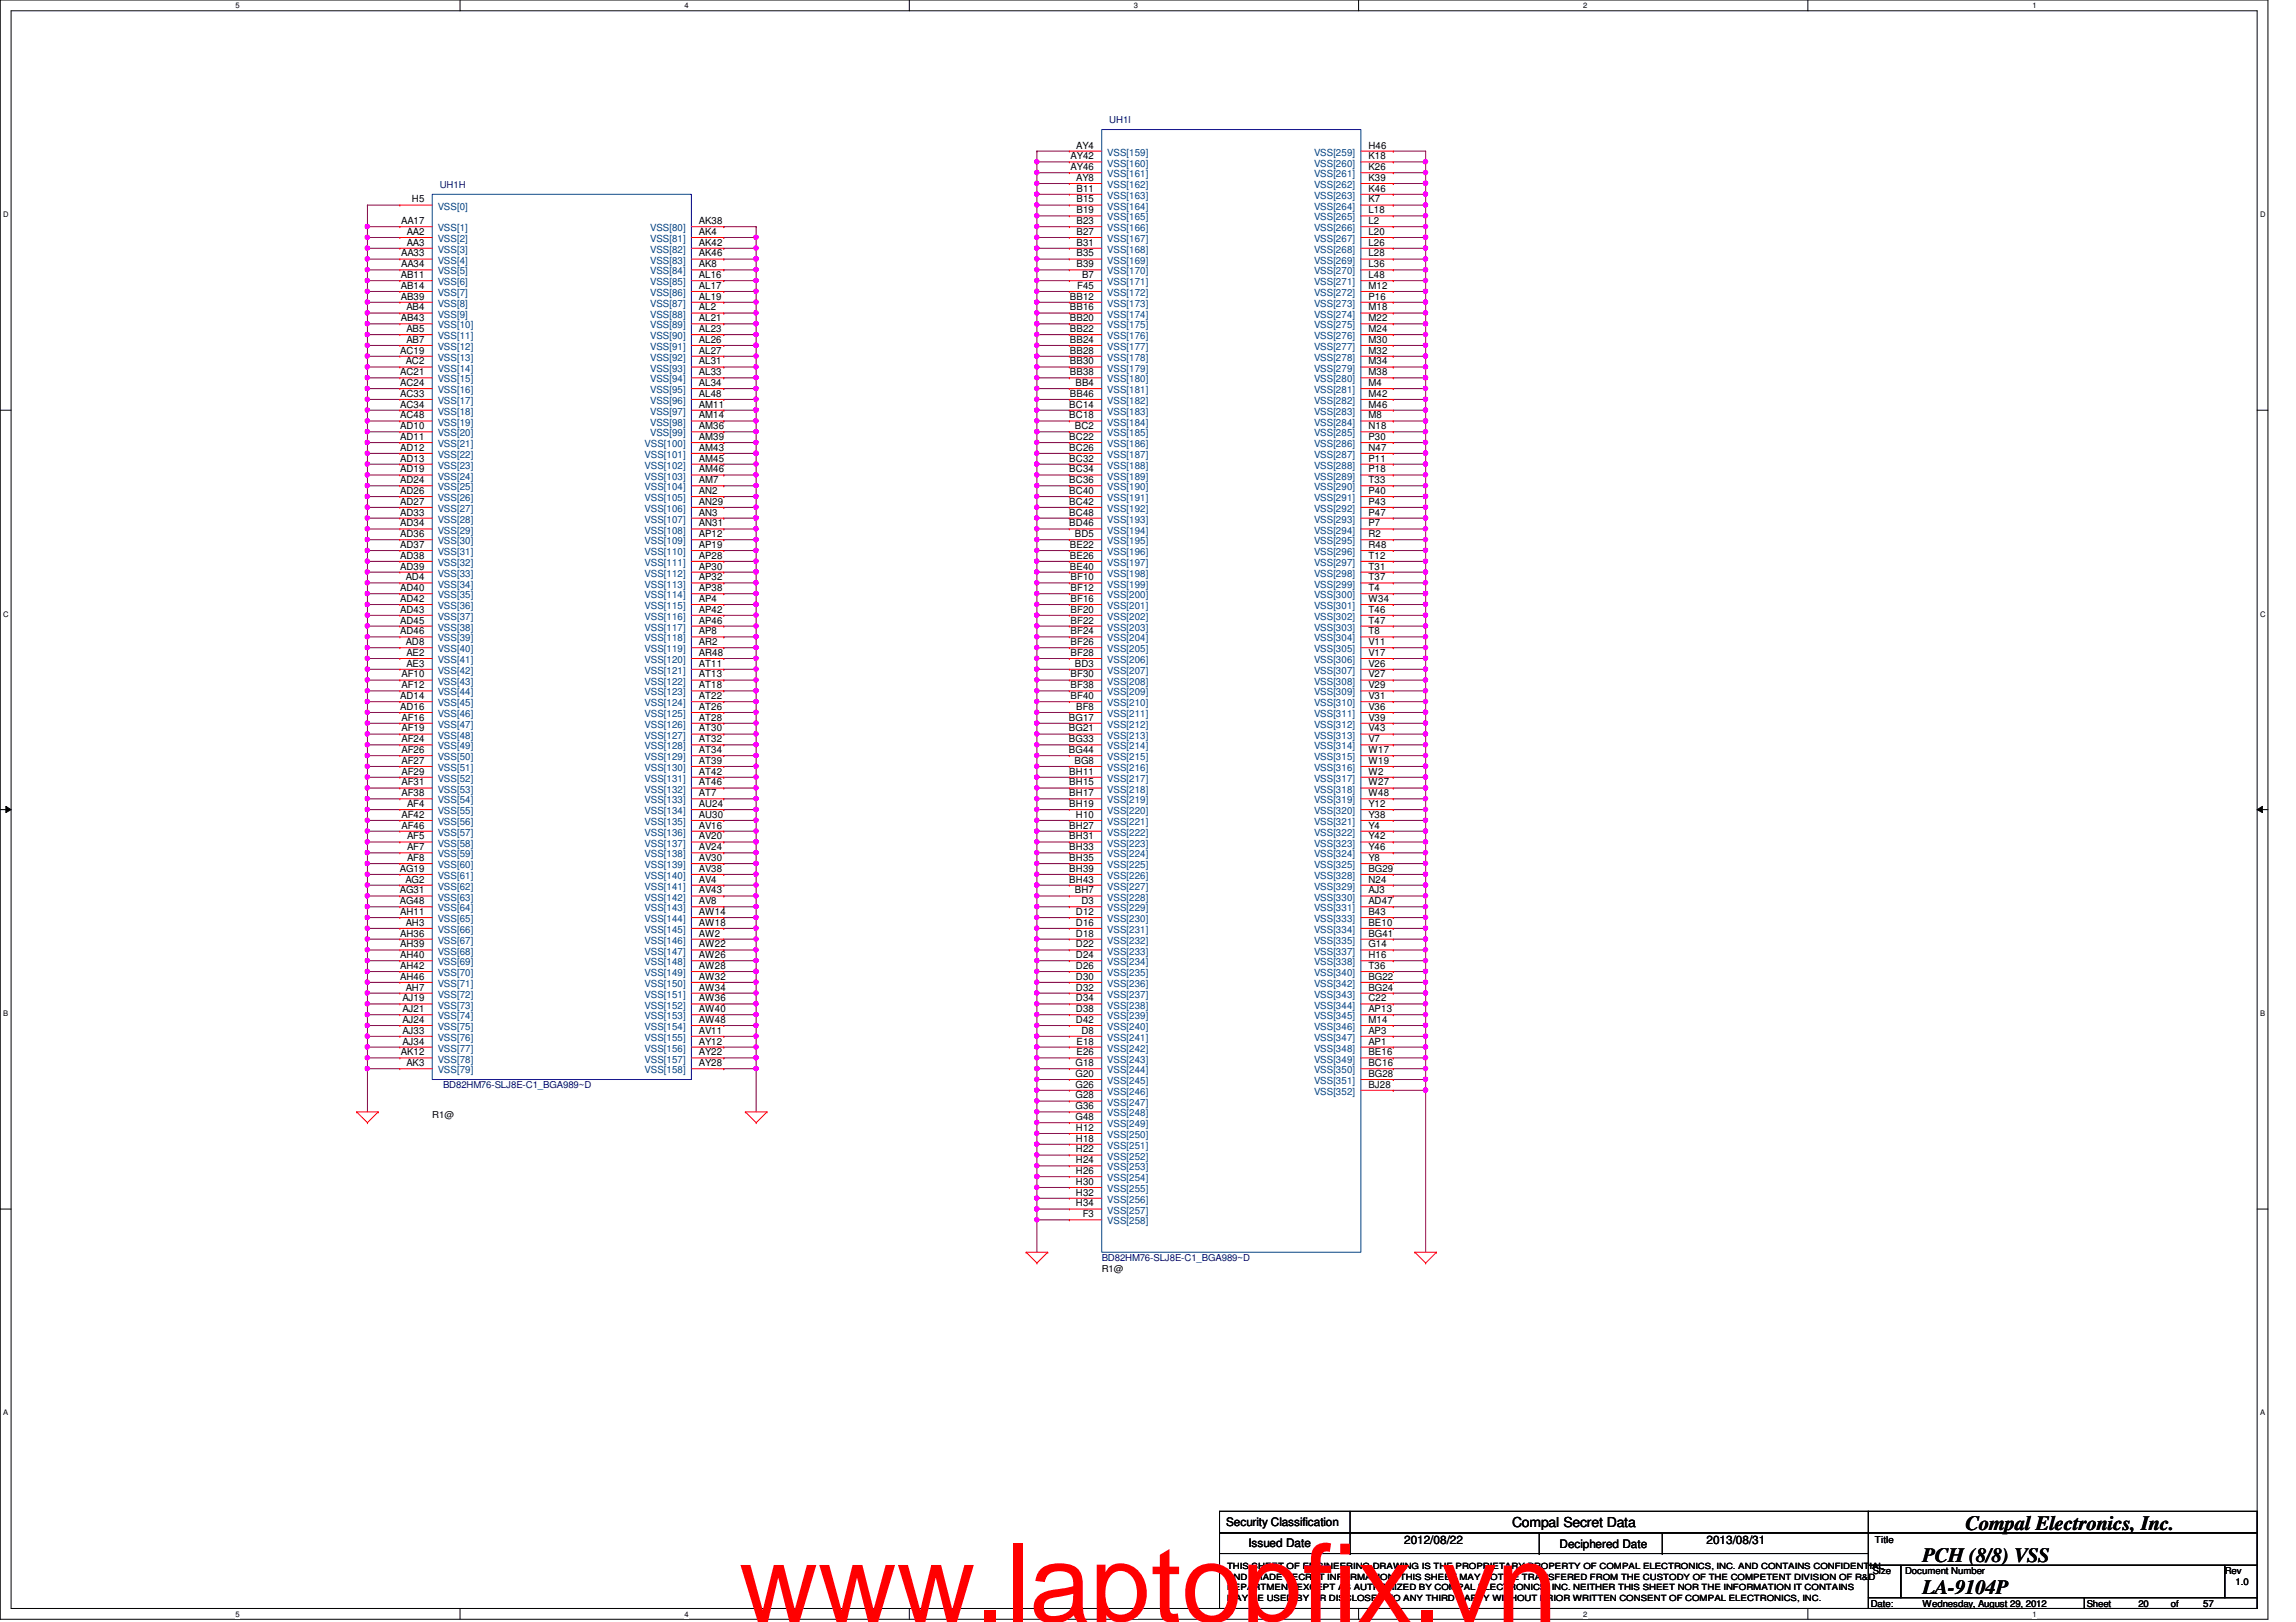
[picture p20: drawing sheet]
<svg xmlns="http://www.w3.org/2000/svg" width="297mm" height="210mm" viewBox="0 0 297 210" stroke-linecap="round" stroke-linejoin="round" font-family="sans-serif">
<defs><g id="words">
<text font-size="14.1" fill="#f00" x="95.6" y="209.9">www.laptopfix.vn</text>
<g font-size="2.6">
<text x="254.3" y="198">Compal Electronics, Inc.</text>
<text x="248.7" y="202.1">PCH (8/8) VSS</text>
<text x="248.7" y="206.3">LA-9104P</text>
</g>
<text font-size="1.8" x="195.6" y="197.6">Compal Secret Data</text>
<g font-size="1.5">
<text x="158.6" y="197.5">Security Classification</text>
<text x="161.5" y="200.2">Issued Date</text>
<text x="181.6" y="199.8">2012/08/22</text>
<text x="201.8" y="200.3">Deciphered Date</text>
<text x="220.8" y="199.8">2013/08/31</text>
</g>
<g font-size="1.3">
<text x="138.5" y="20.6">AY42</text>
<text x="138.5" y="22">AY46</text>
<text x="139.2" y="19.2">AY4</text>
<text x="139.2" y="23.4">AY8</text>
<text x="177" y="23.4">K39</text>
<text x="177" y="19.2">H46</text>
<text x="177" y="20.6">K18</text>
<text x="177" y="22">K26</text>
<text x="51.9" y="29">AA17</text>
<text x="53.3" y="26.2">H5</text>
<text x="90.4" y="29">AK38</text>
<text x="139.3" y="24.8">B11</text>
<text x="139.3" y="26.2">B15</text>
<text x="139.3" y="27.6">B19</text>
<text x="139.3" y="29">B23</text>
<text x="177" y="26.2">K7</text>
<text x="177" y="27.6">L18</text>
<text x="177" y="29">L2</text>
<text x="177" y="24.8">K46</text>
<text x="51.9" y="36">AB11</text>
<text x="51.9" y="34.6">AA34</text>
<text x="51.9" y="33.2">AA33</text>
<text x="52.6" y="30.4">AA2</text>
<text x="52.6" y="31.8">AA3</text>
<text x="90.4" y="30.4">AK4</text>
<text x="90.4" y="31.8">AK42</text>
<text x="90.4" y="33.2">AK46</text>
<text x="90.4" y="34.6">AK8</text>
<text x="90.4" y="36">AL16</text>
<text x="139.3" y="30.4">B27</text>
<text x="139.3" y="31.8">B31</text>
<text x="139.3" y="33.2">B35</text>
<text x="139.3" y="34.6">B39</text>
<text x="140" y="36">B7</text>
<text x="177" y="30.4">L20</text>
<text x="177" y="31.8">L26</text>
<text x="177" y="33.2">L28</text>
<text x="177" y="34.6">L36</text>
<text x="177" y="36">L48</text>
<text x="51.9" y="37.4">AB14</text>
<text x="51.9" y="38.8">AB39</text>
<text x="51.9" y="41.6">AB43</text>
<text x="52.6" y="40.2">AB4</text>
<text x="90.4" y="37.4">AL17</text>
<text x="90.4" y="38.8">AL19</text>
<text x="90.4" y="40.2">AL2</text>
<text x="90.4" y="41.6">AL21</text>
<text x="138.4" y="38.8">BB12</text>
<text x="138.4" y="40.2">BB16</text>
<text x="138.4" y="41.6">BB20</text>
<text x="139.4" y="37.4">F45</text>
<text x="177" y="37.4">M12</text>
<text x="177" y="38.8">P16</text>
<text x="177" y="40.2">M18</text>
<text x="177" y="41.6">M22</text>
<text x="51.8" y="45.8">AC19</text>
<text x="52.5" y="47.2">AC2</text>
<text x="52.6" y="43">AB5</text>
<text x="52.6" y="44.4">AB7</text>
<text x="90.4" y="43">AL23</text>
<text x="90.4" y="44.4">AL26</text>
<text x="90.4" y="45.8">AL27</text>
<text x="90.4" y="47.2">AL31</text>
<text x="138.4" y="43">BB22</text>
<text x="138.4" y="44.4">BB24</text>
<text x="138.4" y="45.8">BB28</text>
<text x="138.4" y="47.2">BB30</text>
<text x="177" y="43">M24</text>
<text x="177" y="44.4">M30</text>
<text x="177" y="45.8">M32</text>
<text x="177" y="47.2">M34</text>
<text x="51.8" y="48.6">AC21</text>
<text x="51.8" y="50">AC24</text>
<text x="51.8" y="51.4">AC33</text>
<text x="51.8" y="52.7">AC34</text>
<text x="90.4" y="51.4">AL48</text>
<text x="90.4" y="52.7">AM11</text>
<text x="90.4" y="50">AL34</text>
<text x="90.4" y="48.6">AL33</text>
<text x="138.3" y="52.7">BC14</text>
<text x="138.4" y="48.6">BB38</text>
<text x="138.4" y="51.4">BB46</text>
<text x="139.1" y="50">BB4</text>
<text x="177" y="48.6">M38</text>
<text x="177" y="50">M4</text>
<text x="177" y="51.4">M42</text>
<text x="177" y="52.7">M46</text>
<text x="51.8" y="54.1">AC48</text>
<text x="51.8" y="55.5">AD10</text>
<text x="51.8" y="56.9">AD11</text>
<text x="51.8" y="58.3">AD12</text>
<text x="51.8" y="59.7">AD13</text>
<text x="90.4" y="56.9">AM39</text>
<text x="90.4" y="59.7">AM45</text>
<text x="90.4" y="58.3">AM43</text>
<text x="90.4" y="54.1">AM14</text>
<text x="90.4" y="55.5">AM36</text>
<text x="138.3" y="54.1">BC18</text>
<text x="138.3" y="56.9">BC22</text>
<text x="138.3" y="58.3">BC26</text>
<text x="138.3" y="59.7">BC32</text>
<text x="139.1" y="55.5">BC2</text>
<text x="177" y="54.1">M8</text>
<text x="177" y="55.5">N18</text>
<text x="177" y="56.9">P30</text>
<text x="177" y="59.7">P11</text>
<text x="177" y="58.3">N47</text>
<text x="51.8" y="61.1">AD19</text>
<text x="51.8" y="62.5">AD24</text>
<text x="51.8" y="63.9">AD26</text>
<text x="51.8" y="65.3">AD27</text>
<text x="90.4" y="61.1">AM46</text>
<text x="90.4" y="62.5">AM7</text>
<text x="90.4" y="63.9">AN2</text>
<text x="90.4" y="65.3">AN29</text>
<text x="138.3" y="61.1">BC34</text>
<text x="138.3" y="62.5">BC36</text>
<text x="138.3" y="63.9">BC40</text>
<text x="138.3" y="65.3">BC42</text>
<text x="177" y="61.1">P18</text>
<text x="177" y="62.5">T33</text>
<text x="177" y="63.9">P40</text>
<text x="177" y="65.3">P43</text>
<text x="51.8" y="66.7">AD33</text>
<text x="51.8" y="68.1">AD34</text>
<text x="51.8" y="69.5">AD36</text>
<text x="51.8" y="70.9">AD37</text>
<text x="90.4" y="66.7">AN3</text>
<text x="90.4" y="68.1">AN31</text>
<text x="90.4" y="69.5">AP12</text>
<text x="90.4" y="70.9">AP19</text>
<text x="138.3" y="66.7">BC48</text>
<text x="138.3" y="68.1">BD46</text>
<text x="138.4" y="70.9">BE22</text>
<text x="139.1" y="69.5">BD5</text>
<text x="177" y="66.7">P47</text>
<text x="177" y="68.1">P7</text>
<text x="177" y="69.5">R2</text>
<text x="177" y="70.9">R48</text>
<text x="51.8" y="73.7">AD39</text>
<text x="51.8" y="76.5">AD40</text>
<text x="51.8" y="77.9">AD42</text>
<text x="51.8" y="72.3">AD38</text>
<text x="52.5" y="75.1">AD4</text>
<text x="90.4" y="72.3">AP28</text>
<text x="90.4" y="73.7">AP30</text>
<text x="90.4" y="75.1">AP32</text>
<text x="90.4" y="76.5">AP38</text>
<text x="90.4" y="77.9">AP4</text>
<text x="138.4" y="72.3">BE26</text>
<text x="138.4" y="73.7">BE40</text>
<text x="138.5" y="75.1">BF10</text>
<text x="138.5" y="76.5">BF12</text>
<text x="138.5" y="77.9">BF16</text>
<text x="177" y="72.3">T12</text>
<text x="177" y="73.7">T31</text>
<text x="177" y="75.1">T37</text>
<text x="177" y="76.5">T4</text>
<text x="177" y="77.9">W34</text>
<text x="51.8" y="79.3">AD43</text>
<text x="51.8" y="80.7">AD45</text>
<text x="51.8" y="82.1">AD46</text>
<text x="52.5" y="83.5">AD8</text>
<text x="90.4" y="79.3">AP42</text>
<text x="90.4" y="80.7">AP46</text>
<text x="90.4" y="82.1">AP8</text>
<text x="90.4" y="83.5">AR2</text>
<text x="138.5" y="79.3">BF20</text>
<text x="138.5" y="80.7">BF22</text>
<text x="138.5" y="82.1">BF24</text>
<text x="138.5" y="83.5">BF26</text>
<text x="177" y="79.3">T46</text>
<text x="177" y="80.7">T47</text>
<text x="177" y="82.1">T8</text>
<text x="177" y="83.5">V11</text>
<text x="51.9" y="87.7">AF10</text>
<text x="51.9" y="89.1">AF12</text>
<text x="52.6" y="86.3">AE3</text>
<text x="52.6" y="84.9">AE2</text>
<text x="90.4" y="84.9">AR48</text>
<text x="90.4" y="86.3">AT11</text>
<text x="90.4" y="87.7">AT13</text>
<text x="90.4" y="89.1">AT18</text>
<text x="138.5" y="84.9">BF28</text>
<text x="138.5" y="87.7">BF30</text>
<text x="138.5" y="89.1">BF38</text>
<text x="139.1" y="86.3">BD3</text>
<text x="177" y="84.9">V17</text>
<text x="177" y="86.3">V26</text>
<text x="177" y="87.7">V27</text>
<text x="177" y="89.1">V29</text>
<text x="51.8" y="91.9">AD16</text>
<text x="51.8" y="90.5">AD14</text>
<text x="51.9" y="93.3">AF16</text>
<text x="51.9" y="94.7">AF19</text>
<text x="90.4" y="90.5">AT22</text>
<text x="90.4" y="91.9">AT26</text>
<text x="90.4" y="93.3">AT28</text>
<text x="90.4" y="94.7">AT30</text>
<text x="138.3" y="93.3">BG17</text>
<text x="138.3" y="94.7">BG21</text>
<text x="138.5" y="90.5">BF40</text>
<text x="139.2" y="91.9">BF8</text>
<text x="177" y="90.5">V31</text>
<text x="177" y="91.9">V36</text>
<text x="177" y="93.3">V39</text>
<text x="177" y="94.7">V43</text>
<text x="51.9" y="96.1">AF24</text>
<text x="51.9" y="97.5">AF26</text>
<text x="51.9" y="98.8">AF27</text>
<text x="51.9" y="100.2">AF29</text>
<text x="51.9" y="101.6">AF31</text>
<text x="90.4" y="96.1">AT32</text>
<text x="90.4" y="100.2">AT42</text>
<text x="90.4" y="101.6">AT46</text>
<text x="90.4" y="97.5">AT34</text>
<text x="90.4" y="98.8">AT39</text>
<text x="138.3" y="96.1">BG33</text>
<text x="138.3" y="97.5">BG44</text>
<text x="138.3" y="100.2">BH11</text>
<text x="138.3" y="101.6">BH15</text>
<text x="139" y="98.8">BG8</text>
<text x="177" y="96.1">V7</text>
<text x="177" y="97.5">W17</text>
<text x="177" y="98.8">W19</text>
<text x="177" y="100.2">W2</text>
<text x="177" y="101.6">W27</text>
<text x="51.9" y="103">AF38</text>
<text x="51.9" y="105.8">AF42</text>
<text x="51.9" y="107.2">AF46</text>
<text x="52.7" y="104.4">AF4</text>
<text x="90.4" y="103">AT7</text>
<text x="90.4" y="104.4">AU24</text>
<text x="90.4" y="105.8">AU30</text>
<text x="90.4" y="107.2">AV16</text>
<text x="138.3" y="103">BH17</text>
<text x="138.3" y="104.4">BH19</text>
<text x="138.3" y="107.2">BH27</text>
<text x="139.2" y="105.8">H10</text>
<text x="177" y="103">W48</text>
<text x="177" y="104.4">Y12</text>
<text x="177" y="105.8">Y38</text>
<text x="177" y="107.2">Y4</text>
<text x="51.7" y="112.8">AG19</text>
<text x="52.7" y="110">AF7</text>
<text x="52.7" y="111.4">AF8</text>
<text x="52.7" y="108.6">AF5</text>
<text x="90.4" y="108.6">AV20</text>
<text x="90.4" y="110">AV24</text>
<text x="90.4" y="111.4">AV30</text>
<text x="90.4" y="112.8">AV38</text>
<text x="138.3" y="108.6">BH31</text>
<text x="138.3" y="110">BH33</text>
<text x="138.3" y="111.4">BH35</text>
<text x="138.3" y="112.8">BH39</text>
<text x="177" y="108.6">Y42</text>
<text x="177" y="110">Y46</text>
<text x="177" y="111.4">Y8</text>
<text x="177" y="112.8">BG29</text>
<text x="51.7" y="115.6">AG31</text>
<text x="51.7" y="117">AG48</text>
<text x="51.8" y="118.4">AH11</text>
<text x="52.4" y="114.2">AG2</text>
<text x="52.5" y="119.8">AH3</text>
<text x="90.4" y="114.2">AV4</text>
<text x="90.4" y="115.6">AV43</text>
<text x="90.4" y="117">AV8</text>
<text x="90.4" y="118.4">AW14</text>
<text x="90.4" y="119.8">AW18</text>
<text x="138.3" y="114.2">BH43</text>
<text x="139.1" y="115.6">BH7</text>
<text x="139.2" y="118.4">D12</text>
<text x="139.2" y="119.8">D16</text>
<text x="139.9" y="117">D3</text>
<text x="177" y="114.2">N24</text>
<text x="177" y="115.6">AJ3</text>
<text x="177" y="117">AD47</text>
<text x="177" y="118.4">B43</text>
<text x="177" y="119.8">BE10</text>
<text x="51.8" y="121.2">AH36</text>
<text x="51.8" y="122.6">AH39</text>
<text x="51.8" y="124">AH40</text>
<text x="51.8" y="125.4">AH42</text>
<text x="90.4" y="121.2">AW2</text>
<text x="90.4" y="122.6">AW22</text>
<text x="90.4" y="124">AW26</text>
<text x="90.4" y="125.4">AW28</text>
<text x="139.2" y="121.2">D18</text>
<text x="139.2" y="122.6">D22</text>
<text x="139.2" y="124">D24</text>
<text x="139.2" y="125.4">D26</text>
<text x="177" y="121.2">BG41</text>
<text x="177" y="122.6">G14</text>
<text x="177" y="124">H16</text>
<text x="177" y="125.4">T36</text>
<text x="51.8" y="126.8">AH46</text>
<text x="52.1" y="129.6">AJ19</text>
<text x="52.1" y="131">AJ21</text>
<text x="52.5" y="128.2">AH7</text>
<text x="90.4" y="126.8">AW32</text>
<text x="90.4" y="128.2">AW34</text>
<text x="90.4" y="129.6">AW36</text>
<text x="90.4" y="131">AW40</text>
<text x="139.2" y="126.8">D30</text>
<text x="139.2" y="128.2">D32</text>
<text x="139.2" y="129.6">D34</text>
<text x="139.2" y="131">D38</text>
<text x="177" y="126.8">BG22</text>
<text x="177" y="128.2">BG24</text>
<text x="177" y="129.6">C22</text>
<text x="177" y="131">AP13</text>
<text x="51.9" y="136.6">AK12</text>
<text x="52.1" y="133.8">AJ33</text>
<text x="52.1" y="135.2">AJ34</text>
<text x="52.1" y="132.4">AJ24</text>
<text x="52.6" y="138">AK3</text>
<text x="90.4" y="132.4">AW48</text>
<text x="90.4" y="133.8">AV11</text>
<text x="90.4" y="135.2">AY12</text>
<text x="90.4" y="136.6">AY22</text>
<text x="90.4" y="138">AY28</text>
<text x="139.1" y="138">G18</text>
<text x="139.2" y="132.4">D42</text>
<text x="139.3" y="135.2">E18</text>
<text x="139.3" y="136.6">E26</text>
<text x="139.9" y="133.8">D8</text>
<text x="177" y="132.4">M14</text>
<text x="177" y="133.8">AP3</text>
<text x="177" y="135.2">AP1</text>
<text x="177" y="136.6">BE16</text>
<text x="177" y="138">BC16</text>
<text x="139.1" y="139.4">G20</text>
<text x="139.1" y="140.8">G26</text>
<text x="139.1" y="142.2">G28</text>
<text x="139.1" y="143.6">G36</text>
<text x="177" y="139.4">BG28</text>
<text x="177" y="140.8">BJ28</text>
<text x="139.1" y="144.9">G48</text>
<text x="139.2" y="146.3">H12</text>
<text x="139.2" y="147.7">H18</text>
<text x="139.2" y="149.1">H22</text>
<text x="139.2" y="150.5">H24</text>
<text x="139.2" y="151.9">H26</text>
<text x="139.2" y="153.3">H30</text>
<text x="139.2" y="154.7">H32</text>
<text x="139.2" y="156.1">H34</text>
<text x="140.1" y="157.5">F3</text>
</g>
<g font-size="1.3" fill="#004080">
<text x="143.3" y="20.2">VSS[159]</text>
<text x="143.3" y="21.5">VSS[160]</text>
<text x="143.3" y="22.9">VSS[161]</text>
<text x="170" y="20.2">VSS[259]</text>
<text x="170" y="21.5">VSS[260]</text>
<text x="170" y="22.9">VSS[261]</text>
<text x="56.6" y="29.9">VSS[1]</text>
<text x="56.6" y="27.1">VSS[0]</text>
<text x="84.1" y="29.9">VSS[80]</text>
<text x="143.3" y="24.3">VSS[162]</text>
<text x="143.3" y="25.7">VSS[163]</text>
<text x="143.3" y="27.1">VSS[164]</text>
<text x="143.3" y="28.5">VSS[165]</text>
<text x="143.3" y="29.9">VSS[166]</text>
<text x="170" y="27.1">VSS[264]</text>
<text x="170" y="28.5">VSS[265]</text>
<text x="170" y="29.9">VSS[266]</text>
<text x="170" y="24.3">VSS[262]</text>
<text x="170" y="25.7">VSS[263]</text>
<text x="56.6" y="31.3">VSS[2]</text>
<text x="56.6" y="32.7">VSS[3]</text>
<text x="56.6" y="35.5">VSS[5]</text>
<text x="56.6" y="34.1">VSS[4]</text>
<text x="84.1" y="31.3">VSS[81]</text>
<text x="84.1" y="32.7">VSS[82]</text>
<text x="84.1" y="34.1">VSS[83]</text>
<text x="84.1" y="35.5">VSS[84]</text>
<text x="143.3" y="31.3">VSS[167]</text>
<text x="143.3" y="32.7">VSS[168]</text>
<text x="143.3" y="34.1">VSS[169]</text>
<text x="143.3" y="35.5">VSS[170]</text>
<text x="170" y="31.3">VSS[267]</text>
<text x="170" y="32.7">VSS[268]</text>
<text x="170" y="34.1">VSS[269]</text>
<text x="170" y="35.5">VSS[270]</text>
<text x="56.6" y="36.9">VSS[6]</text>
<text x="56.6" y="38.3">VSS[7]</text>
<text x="56.6" y="39.7">VSS[8]</text>
<text x="56.6" y="41.1">VSS[9]</text>
<text x="84.1" y="36.9">VSS[85]</text>
<text x="84.1" y="38.3">VSS[86]</text>
<text x="84.1" y="39.7">VSS[87]</text>
<text x="84.1" y="41.1">VSS[88]</text>
<text x="143.3" y="36.9">VSS[171]</text>
<text x="143.3" y="39.7">VSS[173]</text>
<text x="143.3" y="41.1">VSS[174]</text>
<text x="143.3" y="38.3">VSS[172]</text>
<text x="170" y="36.9">VSS[271]</text>
<text x="170" y="38.3">VSS[272]</text>
<text x="170" y="39.7">VSS[273]</text>
<text x="170" y="41.1">VSS[274]</text>
<text x="56.6" y="42.5">VSS[10]</text>
<text x="56.6" y="43.9">VSS[11]</text>
<text x="56.6" y="45.3">VSS[12]</text>
<text x="56.6" y="46.7">VSS[13]</text>
<text x="84.1" y="42.5">VSS[89]</text>
<text x="84.1" y="43.9">VSS[90]</text>
<text x="84.1" y="45.3">VSS[91]</text>
<text x="84.1" y="46.7">VSS[92]</text>
<text x="143.3" y="42.5">VSS[175]</text>
<text x="143.3" y="43.9">VSS[176]</text>
<text x="143.3" y="45.3">VSS[177]</text>
<text x="143.3" y="46.7">VSS[178]</text>
<text x="170" y="42.5">VSS[275]</text>
<text x="170" y="43.9">VSS[276]</text>
<text x="170" y="45.3">VSS[277]</text>
<text x="170" y="46.7">VSS[278]</text>
<text x="56.6" y="48.1">VSS[14]</text>
<text x="56.6" y="49.5">VSS[15]</text>
<text x="56.6" y="50.9">VSS[16]</text>
<text x="56.6" y="52.3">VSS[17]</text>
<text x="56.6" y="53.7">VSS[18]</text>
<text x="84.1" y="48.1">VSS[93]</text>
<text x="84.1" y="52.3">VSS[96]</text>
<text x="84.1" y="53.7">VSS[97]</text>
<text x="84.1" y="50.9">VSS[95]</text>
<text x="84.1" y="49.5">VSS[94]</text>
<text x="143.3" y="48.1">VSS[179]</text>
<text x="143.3" y="49.5">VSS[180]</text>
<text x="143.3" y="50.9">VSS[181]</text>
<text x="143.3" y="52.3">VSS[182]</text>
<text x="143.3" y="53.7">VSS[183]</text>
<text x="170" y="48.1">VSS[279]</text>
<text x="170" y="49.5">VSS[280]</text>
<text x="170" y="50.9">VSS[281]</text>
<text x="170" y="52.3">VSS[282]</text>
<text x="170" y="53.7">VSS[283]</text>
<text x="56.6" y="55.1">VSS[19]</text>
<text x="56.6" y="56.5">VSS[20]</text>
<text x="56.6" y="57.9">VSS[21]</text>
<text x="56.6" y="59.3">VSS[22]</text>
<text x="83.4" y="57.9">VSS[100]</text>
<text x="83.4" y="59.3">VSS[101]</text>
<text x="84.1" y="55.1">VSS[98]</text>
<text x="84.1" y="56.5">VSS[99]</text>
<text x="143.3" y="55.1">VSS[184]</text>
<text x="143.3" y="56.5">VSS[185]</text>
<text x="143.3" y="57.9">VSS[186]</text>
<text x="143.3" y="59.3">VSS[187]</text>
<text x="170" y="55.1">VSS[284]</text>
<text x="170" y="56.5">VSS[285]</text>
<text x="170" y="57.9">VSS[286]</text>
<text x="170" y="59.3">VSS[287]</text>
<text x="56.6" y="60.7">VSS[23]</text>
<text x="56.6" y="62.1">VSS[24]</text>
<text x="56.6" y="63.5">VSS[25]</text>
<text x="56.6" y="64.9">VSS[26]</text>
<text x="83.4" y="60.7">VSS[102]</text>
<text x="83.4" y="62.1">VSS[103]</text>
<text x="83.4" y="63.5">VSS[104]</text>
<text x="83.4" y="64.9">VSS[105]</text>
<text x="143.3" y="60.7">VSS[188]</text>
<text x="143.3" y="62.1">VSS[189]</text>
<text x="143.3" y="63.5">VSS[190]</text>
<text x="143.3" y="64.9">VSS[191]</text>
<text x="170" y="60.7">VSS[288]</text>
<text x="170" y="62.1">VSS[289]</text>
<text x="170" y="63.5">VSS[290]</text>
<text x="170" y="64.9">VSS[291]</text>
<text x="56.6" y="66.3">VSS[27]</text>
<text x="56.6" y="67.6">VSS[28]</text>
<text x="56.6" y="69">VSS[29]</text>
<text x="56.6" y="70.4">VSS[30]</text>
<text x="56.6" y="71.8">VSS[31]</text>
<text x="83.4" y="66.3">VSS[106]</text>
<text x="83.4" y="67.6">VSS[107]</text>
<text x="83.4" y="69">VSS[108]</text>
<text x="83.4" y="70.4">VSS[109]</text>
<text x="83.4" y="71.8">VSS[110]</text>
<text x="143.3" y="66.3">VSS[192]</text>
<text x="143.3" y="67.6">VSS[193]</text>
<text x="143.3" y="69">VSS[194]</text>
<text x="143.3" y="70.4">VSS[195]</text>
<text x="143.3" y="71.8">VSS[196]</text>
<text x="170" y="66.3">VSS[292]</text>
<text x="170" y="67.6">VSS[293]</text>
<text x="170" y="69">VSS[294]</text>
<text x="170" y="70.4">VSS[295]</text>
<text x="170" y="71.8">VSS[296]</text>
<text x="56.6" y="74.6">VSS[33]</text>
<text x="56.6" y="76">VSS[34]</text>
<text x="56.6" y="77.4">VSS[35]</text>
<text x="56.6" y="73.2">VSS[32]</text>
<text x="83.4" y="73.2">VSS[111]</text>
<text x="83.4" y="74.6">VSS[112]</text>
<text x="83.4" y="76">VSS[113]</text>
<text x="83.4" y="77.4">VSS[114]</text>
<text x="143.3" y="73.2">VSS[197]</text>
<text x="143.3" y="74.6">VSS[198]</text>
<text x="143.3" y="76">VSS[199]</text>
<text x="143.3" y="77.4">VSS[200]</text>
<text x="170" y="73.2">VSS[297]</text>
<text x="170" y="74.6">VSS[298]</text>
<text x="170" y="76">VSS[299]</text>
<text x="170" y="77.4">VSS[300]</text>
<text x="56.6" y="78.8">VSS[36]</text>
<text x="56.6" y="80.2">VSS[37]</text>
<text x="56.6" y="81.6">VSS[38]</text>
<text x="56.6" y="83">VSS[39]</text>
<text x="83.4" y="80.2">VSS[116]</text>
<text x="83.4" y="81.6">VSS[117]</text>
<text x="83.4" y="83">VSS[118]</text>
<text x="83.4" y="78.8">VSS[115]</text>
<text x="143.3" y="78.8">VSS[201]</text>
<text x="143.3" y="80.2">VSS[202]</text>
<text x="143.3" y="81.6">VSS[203]</text>
<text x="143.3" y="83">VSS[204]</text>
<text x="170" y="78.8">VSS[301]</text>
<text x="170" y="80.2">VSS[302]</text>
<text x="170" y="81.6">VSS[303]</text>
<text x="170" y="83">VSS[304]</text>
<text x="56.6" y="88.6">VSS[43]</text>
<text x="56.6" y="84.4">VSS[40]</text>
<text x="56.6" y="87.2">VSS[42]</text>
<text x="56.6" y="85.8">VSS[41]</text>
<text x="83.4" y="84.4">VSS[119]</text>
<text x="83.4" y="85.8">VSS[120]</text>
<text x="83.4" y="87.2">VSS[121]</text>
<text x="83.4" y="88.6">VSS[122]</text>
<text x="143.3" y="84.4">VSS[205]</text>
<text x="143.3" y="85.8">VSS[206]</text>
<text x="143.3" y="87.2">VSS[207]</text>
<text x="143.3" y="88.6">VSS[208]</text>
<text x="170" y="84.4">VSS[305]</text>
<text x="170" y="85.8">VSS[306]</text>
<text x="170" y="87.2">VSS[307]</text>
<text x="170" y="88.6">VSS[308]</text>
<text x="56.6" y="90">VSS[44]</text>
<text x="56.6" y="92.8">VSS[46]</text>
<text x="56.6" y="94.2">VSS[47]</text>
<text x="56.6" y="95.6">VSS[48]</text>
<text x="56.6" y="91.4">VSS[45]</text>
<text x="83.4" y="90">VSS[123]</text>
<text x="83.4" y="91.4">VSS[124]</text>
<text x="83.4" y="92.8">VSS[125]</text>
<text x="83.4" y="94.2">VSS[126]</text>
<text x="83.4" y="95.6">VSS[127]</text>
<text x="143.3" y="90">VSS[209]</text>
<text x="143.3" y="91.4">VSS[210]</text>
<text x="143.3" y="92.8">VSS[211]</text>
<text x="143.3" y="94.2">VSS[212]</text>
<text x="143.3" y="95.6">VSS[213]</text>
<text x="170" y="90">VSS[309]</text>
<text x="170" y="91.4">VSS[310]</text>
<text x="170" y="92.8">VSS[311]</text>
<text x="170" y="94.2">VSS[312]</text>
<text x="170" y="95.6">VSS[313]</text>
<text x="56.6" y="97">VSS[49]</text>
<text x="56.6" y="98.4">VSS[50]</text>
<text x="56.6" y="99.8">VSS[51]</text>
<text x="56.6" y="101.2">VSS[52]</text>
<text x="83.4" y="97">VSS[128]</text>
<text x="83.4" y="101.2">VSS[131]</text>
<text x="83.4" y="98.4">VSS[129]</text>
<text x="83.4" y="99.8">VSS[130]</text>
<text x="143.3" y="97">VSS[214]</text>
<text x="143.3" y="98.4">VSS[215]</text>
<text x="143.3" y="99.8">VSS[216]</text>
<text x="143.3" y="101.2">VSS[217]</text>
<text x="170" y="97">VSS[314]</text>
<text x="170" y="98.4">VSS[315]</text>
<text x="170" y="99.8">VSS[316]</text>
<text x="170" y="101.2">VSS[317]</text>
<text x="56.6" y="102.6">VSS[53]</text>
<text x="56.6" y="104">VSS[54]</text>
<text x="56.6" y="105.4">VSS[55]</text>
<text x="56.6" y="106.8">VSS[56]</text>
<text x="83.4" y="102.6">VSS[132]</text>
<text x="83.4" y="104">VSS[133]</text>
<text x="83.4" y="105.4">VSS[134]</text>
<text x="83.4" y="106.8">VSS[135]</text>
<text x="143.3" y="102.6">VSS[218]</text>
<text x="143.3" y="104">VSS[219]</text>
<text x="143.3" y="105.4">VSS[220]</text>
<text x="143.3" y="106.8">VSS[221]</text>
<text x="170" y="102.6">VSS[318]</text>
<text x="170" y="104">VSS[319]</text>
<text x="170" y="105.4">VSS[320]</text>
<text x="170" y="106.8">VSS[321]</text>
<text x="56.6" y="108.2">VSS[57]</text>
<text x="56.6" y="111">VSS[59]</text>
<text x="56.6" y="112.4">VSS[60]</text>
<text x="56.6" y="113.7">VSS[61]</text>
<text x="56.6" y="109.6">VSS[58]</text>
<text x="83.4" y="108.2">VSS[136]</text>
<text x="83.4" y="109.6">VSS[137]</text>
<text x="83.4" y="111">VSS[138]</text>
<text x="83.4" y="112.4">VSS[139]</text>
<text x="83.4" y="113.7">VSS[140]</text>
<text x="143.3" y="108.2">VSS[222]</text>
<text x="143.3" y="109.6">VSS[223]</text>
<text x="143.3" y="111">VSS[224]</text>
<text x="143.3" y="112.4">VSS[225]</text>
<text x="143.3" y="113.7">VSS[226]</text>
<text x="170" y="108.2">VSS[322]</text>
<text x="170" y="109.6">VSS[323]</text>
<text x="170" y="111">VSS[324]</text>
<text x="170" y="112.4">VSS[325]</text>
<text x="170" y="113.7">VSS[328]</text>
<text x="56.6" y="115.1">VSS[62]</text>
<text x="56.6" y="116.5">VSS[63]</text>
<text x="56.6" y="117.9">VSS[64]</text>
<text x="56.6" y="119.3">VSS[65]</text>
<text x="83.4" y="115.1">VSS[141]</text>
<text x="83.4" y="116.5">VSS[142]</text>
<text x="83.4" y="117.9">VSS[143]</text>
<text x="83.4" y="119.3">VSS[144]</text>
<text x="143.3" y="115.1">VSS[227]</text>
<text x="143.3" y="116.5">VSS[228]</text>
<text x="143.3" y="117.9">VSS[229]</text>
<text x="143.3" y="119.3">VSS[230]</text>
<text x="170" y="115.1">VSS[329]</text>
<text x="170" y="116.5">VSS[330]</text>
<text x="170" y="117.9">VSS[331]</text>
<text x="170" y="119.3">VSS[333]</text>
<text x="56.6" y="120.7">VSS[66]</text>
<text x="56.6" y="122.1">VSS[67]</text>
<text x="56.6" y="123.5">VSS[68]</text>
<text x="56.6" y="124.9">VSS[69]</text>
<text x="83.4" y="120.7">VSS[145]</text>
<text x="83.4" y="122.1">VSS[146]</text>
<text x="83.4" y="123.5">VSS[147]</text>
<text x="83.4" y="124.9">VSS[148]</text>
<text x="143.3" y="120.7">VSS[231]</text>
<text x="143.3" y="122.1">VSS[232]</text>
<text x="143.3" y="123.5">VSS[233]</text>
<text x="143.3" y="124.9">VSS[234]</text>
<text x="170" y="120.7">VSS[334]</text>
<text x="170" y="122.1">VSS[335]</text>
<text x="170" y="123.5">VSS[337]</text>
<text x="170" y="124.9">VSS[338]</text>
<text x="56.6" y="126.3">VSS[70]</text>
<text x="56.6" y="127.7">VSS[71]</text>
<text x="56.6" y="129.1">VSS[72]</text>
<text x="56.6" y="130.5">VSS[73]</text>
<text x="56.6" y="131.9">VSS[74]</text>
<text x="83.4" y="126.3">VSS[149]</text>
<text x="83.4" y="127.7">VSS[150]</text>
<text x="83.4" y="129.1">VSS[151]</text>
<text x="83.4" y="130.5">VSS[152]</text>
<text x="83.4" y="131.9">VSS[153]</text>
<text x="143.3" y="126.3">VSS[235]</text>
<text x="143.3" y="127.7">VSS[236]</text>
<text x="143.3" y="129.1">VSS[237]</text>
<text x="143.3" y="130.5">VSS[238]</text>
<text x="143.3" y="131.9">VSS[239]</text>
<text x="170" y="126.3">VSS[340]</text>
<text x="170" y="127.7">VSS[342]</text>
<text x="170" y="129.1">VSS[343]</text>
<text x="170" y="130.5">VSS[344]</text>
<text x="170" y="131.9">VSS[345]</text>
<text x="56.6" y="134.7">VSS[76]</text>
<text x="56.6" y="136.1">VSS[77]</text>
<text x="56.6" y="137.5">VSS[78]</text>
<text x="56.6" y="133.3">VSS[75]</text>
<text x="83.4" y="133.3">VSS[154]</text>
<text x="83.4" y="134.7">VSS[155]</text>
<text x="83.4" y="136.1">VSS[156]</text>
<text x="83.4" y="137.5">VSS[157]</text>
<text x="143.3" y="133.3">VSS[240]</text>
<text x="143.3" y="134.7">VSS[241]</text>
<text x="143.3" y="136.1">VSS[242]</text>
<text x="143.3" y="137.5">VSS[243]</text>
<text x="170" y="133.3">VSS[346]</text>
<text x="170" y="134.7">VSS[347]</text>
<text x="170" y="136.1">VSS[348]</text>
<text x="170" y="137.5">VSS[349]</text>
<text x="56.6" y="138.9">VSS[79]</text>
<text x="83.4" y="138.9">VSS[158]</text>
<text x="143.3" y="138.9">VSS[244]</text>
<text x="143.3" y="140.3">VSS[245]</text>
<text x="143.3" y="141.7">VSS[246]</text>
<text x="143.3" y="143.1">VSS[247]</text>
<text x="170" y="138.9">VSS[350]</text>
<text x="170" y="140.3">VSS[351]</text>
<text x="170" y="141.7">VSS[352]</text>
<text x="143.3" y="144.5">VSS[248]</text>
<text x="143.3" y="145.9">VSS[249]</text>
<text x="143.3" y="147.3">VSS[250]</text>
<text x="143.3" y="148.7">VSS[251]</text>
<text x="143.3" y="150.1">VSS[252]</text>
<text x="143.3" y="151.5">VSS[253]</text>
<text x="143.3" y="152.9">VSS[254]</text>
<text x="143.3" y="154.3">VSS[255]</text>
<text x="143.3" y="155.7">VSS[256]</text>
<text x="143.3" y="157.1">VSS[257]</text>
<text x="143.3" y="158.5">VSS[258]</text>
</g>
<g font-size="1.2" fill="#000080">
<text x="143.5" y="16">UH1I</text>
<text x="56.9" y="24.3">UH1H</text>
<text x="57.3" y="140.8">BD82HM76-SLJ8E-C1_BGA989~D</text>
<text x="142.5" y="163.2">BD82HM76-SLJ8E-C1_BGA989~D</text>
</g>
<g font-size="1.2">
<text x="55.9" y="144.7">R1@</text>
<text x="142.5" y="164.6">R1@</text>
<text x="242.3" y="203.7">Size</text>
<text x="242.6" y="199.6">Title</text>
<text x="246.5" y="203.7">Document Number</text>
<text x="287.8" y="203.7">Rev</text>
<text x="242" y="207.9">Date:</text>
<text x="248.7" y="207.9">Wednesday, August 29, 2012</text>
<text x="270" y="207.9">Sheet</text>
<text x="276.7" y="207.9">20</text>
<text x="280.8" y="207.9">of</text>
<text x="285" y="207.9">57</text>
<text x="289.2" y="205.1">1.0</text>
</g>
<g font-size="1.1">
<text x="158.7" y="203.1">THIS SHEET OF ENGINEERING DRAWING IS THE PROPRIETARY PROPERTY OF COMPAL ELECTRONICS, INC. AND CONTAINS CONFIDENTIAL</text>
<text x="158.8" y="204.4">AND TRADE SECRET INFORMATION. THIS SHEET MAY NOT BE TRANSFERED FROM THE CUSTODY OF THE COMPETENT DIVISION OF R&amp;D</text>
<text x="158.8" y="205.8">DEPARTMENT EXCEPT AS AUTHORIZED BY COMPAL ELECTRONICS, INC. NEITHER THIS SHEET NOR THE INFORMATION IT CONTAINS</text>
<text x="158.8" y="207.1">MAY BE USED BY OR DISCLOSED TO ANY THIRD PARTY WITHOUT PRIOR WRITTEN CONSENT OF COMPAL ELECTRONICS, INC.</text>
</g>
<g font-size="1">
<text x="30.5" y="1.1">5</text>
<text x="88.6" y="1.1">4</text>
<text x="146.7" y="1.1">3</text>
<text x="204.8" y="1.1">2</text>
<text x="262.9" y="1.1">1</text>
<text x=".4" y="28.1">D</text>
<text x="292.4" y="28.1">D</text>
<text x=".4" y="79.8">C</text>
<text x="292.4" y="79.8">C</text>
<text x=".4" y="131.5">B</text>
<text x="292.4" y="131.5">B</text>
<text x=".4" y="183.2">A</text>
<text x="292.4" y="183.2">A</text>
<text x="30.5" y="209.2">5</text>
<text x="88.6" y="209.2">4</text>
<text x="146.7" y="209.2">3</text>
<text x="204.8" y="209.2">2</text>
<text x="262.9" y="209.2">1</text>
</g>
</g></defs>
<path d="M0 0h293.4v209.5h-293.4zM1.4 1.4h290.6v206.8h-290.6z" fill="none" stroke="#000" stroke-width=".13"/>
<g fill="#fff">
<path d="M30.5 .2h.5v1.1h-.5z"/>
<path d="M30.5 208.3h.5v1.1h-.5z"/>
</g>
<path d="M59.5 0v1.4M59.5 208.2v1.3" fill="none" stroke="#000" stroke-width=".13"/>
<g fill="#fff">
<path d="M88.6 .2h.5v1.1h-.5z"/>
<path d="M88.6 208.3h.5v1.1h-.5z"/>
</g>
<path d="M117.6 0v1.4M117.6 208.2v1.3" fill="none" stroke="#000" stroke-width=".13"/>
<g fill="#fff">
<path d="M146.7 .2h.5v1.1h-.5z"/>
<path d="M146.7 208.3h.5v1.1h-.5z"/>
</g>
<path d="M175.8 0v1.4M175.8 208.2v1.3" fill="none" stroke="#000" stroke-width=".13"/>
<g fill="#fff">
<path d="M204.8 .2h.6v1.1h-.6z"/>
<path d="M204.8 208.3h.6v1.1h-.6z"/>
</g>
<path d="M233.9 0v1.4M233.9 208.2v1.3" fill="none" stroke="#000" stroke-width=".13"/>
<g fill="#fff">
<path d="M262.9 .2h.6v1.1h-.6z"/>
<path d="M262.9 208.3h.6v1.1h-.6z"/>
<path d="M.4 27.2h.7v1.1h-.7z"/>
<path d="M292.4 27.2h.7v1.1h-.7z"/>
<path d="M.4 78.9h.7v1.1h-.7z"/>
<path d="M292.4 78.9h.7v1.1h-.7z"/>
</g>
<path d="M0 53.1h1.4M292 53.1h1.4" fill="none" stroke="#000" stroke-width=".13"/>
<g fill="#fff">
<path d="M.4 130.6h.7v1.1h-.7z"/>
<path d="M292.4 130.6h.6v1.1h-.6z"/>
</g>
<path d="M0 104.8h1.4M.8 104.4l.6 .4-.6 .4zM292 104.8l.7-.4v.8zM292 104.8h1.4" fill="none" stroke="#000" stroke-width=".13"/>
<path d="M.8 104.4l.6 .4-.6 .4zM292 104.8l.7-.4v.8z" fill="#000"/>
<g fill="#fff">
<path d="M.4 182.3h.7v1.1h-.7z"/>
<path d="M292.4 182.3h.6v1.1h-.6z"/>
</g>
<path d="M0 156.5h1.4M292 156.5h1.4" fill="none" stroke="#000" stroke-width=".13"/>
<path d="M93.6 75.4h.1M93.6 69.8h.1M93.6 75.4h4.2M93.6 69.8h4.2" fill="none" stroke="#800040" stroke-width=".13"/>
<circle cx="97.8" cy="69.8" r=".29" fill="#f0f"/>
<circle cx="97.8" cy="69.8" r=".29" fill="none" stroke="#f0f" stroke-width=".13"/>
<path d="M93.6 51.7h.1M93.6 51.7h4.2M93.6 71.2h.1M93.6 61.5h.1M93.6 71.2h4.2M93.6 61.5h4.2" fill="none" stroke="#800040" stroke-width=".13"/>
<circle cx="97.8" cy="51.7" r=".29" fill="#f0f"/>
<circle cx="97.8" cy="51.7" r=".29" fill="none" stroke="#f0f" stroke-width=".13"/>
<path d="M93.6 46.1h.1M93.6 41.9h.1M93.6 46.1h4.2M93.6 41.9h4.2" fill="none" stroke="#800040" stroke-width=".13"/>
<circle cx="97.8" cy="41.9" r=".29" fill="#f0f"/>
<circle cx="97.8" cy="41.9" r=".29" fill="none" stroke="#f0f" stroke-width=".13"/>
<path d="M93.6 39.1h.1M93.6 34.9h.1M93.6 36.3h.1M93.6 39.1h4.2M93.6 34.9h4.2M93.6 36.3h4.2M93.6 50.3h.1M93.6 50.3h4.2M93.6 128.5h.1M93.6 125.7h.1M93.6 128.5h4.2M93.6 125.7h4.2" fill="none" stroke="#800040" stroke-width=".13"/>
<circle cx="97.8" cy="125.7" r=".29" fill="#f0f"/>
<circle cx="97.8" cy="125.7" r=".29" fill="none" stroke="#f0f" stroke-width=".13"/>
<g fill="none" stroke="#800040" stroke-width=".13">
<path d="M93.6 81h.1M93.6 90.8h.1M93.6 82.4h.1M93.6 95h.1M93.6 83.8h.1M93.6 85.2h.1M93.6 92.2h.1M93.6 88h.1M93.6 81h4.2M93.6 90.8h4.2M93.6 82.4h4.2M93.6 95h4.2"/>
<path d="M93.6 83.8h4.2M93.6 85.2h4.2M93.6 92.2h4.2M93.6 88h4.2M93.6 116h.1M93.6 114.6h.1M93.6 116h4.2M93.6 114.6h4.2M93.6 122.9h.1M93.6 122.9h4.2"/>
</g>
<circle cx="97.8" cy="88" r=".29" fill="#f0f"/>
<circle cx="97.8" cy="88" r=".29" fill="none" stroke="#f0f" stroke-width=".13"/>
<path d="M97.8 55.9h.1M97.8 55.9v1.4M93.6 96.4h.1M93.6 96.4h4.2M93.6 110.4h.1M93.6 100.6h.1M93.6 110.4h4.2M93.6 100.6h4.2" fill="none" stroke="#800040" stroke-width=".13"/>
<circle cx="97.8" cy="55.9" r=".29" fill="#f0f"/>
<circle cx="97.8" cy="55.9" r=".29" fill="none" stroke="#f0f" stroke-width=".13"/>
<path d="M97.8 117.3h.1M97.8 117.3v1.4" fill="none" stroke="#800040" stroke-width=".13"/>
<circle cx="97.8" cy="117.3" r=".29" fill="#f0f"/>
<circle cx="97.8" cy="117.3" r=".29" fill="none" stroke="#f0f" stroke-width=".13"/>
<path d="M97.8 29.3h.1M97.8 29.3v1.4M97.8 47.5h.1M97.8 47.5v1.4" fill="none" stroke="#800040" stroke-width=".13"/>
<circle cx="97.8" cy="47.5" r=".29" fill="#f0f"/>
<circle cx="97.8" cy="47.5" r=".29" fill="none" stroke="#f0f" stroke-width=".13"/>
<path d="M97.8 132.7h.1M97.8 132.7v1.4" fill="none" stroke="#800040" stroke-width=".13"/>
<circle cx="97.8" cy="132.7" r=".29" fill="#f0f"/>
<circle cx="97.8" cy="132.7" r=".29" fill="none" stroke="#f0f" stroke-width=".13"/>
<path d="M97.8 43.3h.1M97.8 43.3v1.4" fill="none" stroke="#800040" stroke-width=".13"/>
<circle cx="97.8" cy="43.3" r=".29" fill="#f0f"/>
<circle cx="97.8" cy="43.3" r=".29" fill="none" stroke="#f0f" stroke-width=".13"/>
<path d="M97.8 78.2h.1M97.8 78.2v1.4" fill="none" stroke="#800040" stroke-width=".13"/>
<circle cx="97.8" cy="78.2" r=".29" fill="#f0f"/>
<circle cx="97.8" cy="78.2" r=".29" fill="none" stroke="#f0f" stroke-width=".13"/>
<path d="M97.8 135.5h.1M97.8 135.5v1.4" fill="none" stroke="#800040" stroke-width=".13"/>
<circle cx="97.8" cy="135.5" r=".29" fill="#f0f"/>
<circle cx="97.8" cy="135.5" r=".29" fill="none" stroke="#f0f" stroke-width=".13"/>
<path d="M97.8 104.8h.1M97.8 104.8v1.4" fill="none" stroke="#800040" stroke-width=".13"/>
<circle cx="97.8" cy="104.7" r=".29" fill="#f0f"/>
<circle cx="97.8" cy="104.7" r=".29" fill="none" stroke="#f0f" stroke-width=".13"/>
<path d="M97.8 120.1h.1M97.8 120.1v1.4" fill="none" stroke="#800040" stroke-width=".13"/>
<circle cx="97.8" cy="120.1" r=".29" fill="#f0f"/>
<circle cx="97.8" cy="120.1" r=".29" fill="none" stroke="#f0f" stroke-width=".13"/>
<path d="M97.8 90.8h.1M97.8 90.8v1.4" fill="none" stroke="#800040" stroke-width=".13"/>
<circle cx="97.8" cy="90.8" r=".29" fill="#f0f"/>
<circle cx="97.8" cy="90.8" r=".29" fill="none" stroke="#f0f" stroke-width=".13"/>
<path d="M93.6 58.7h.1M93.6 58.7h4.2M97.8 65.7h.1M97.8 65.7v1.4" fill="none" stroke="#800040" stroke-width=".13"/>
<circle cx="97.8" cy="58.6" r=".29" fill="#f0f"/>
<circle cx="97.8" cy="58.6" r=".29" fill="none" stroke="#f0f" stroke-width=".13"/>
<path d="M180.3 60.1h.1M180.3 60.1h4.1" fill="none" stroke="#800040" stroke-width=".13"/>
<circle cx="184.4" cy="60" r=".29" fill="#f0f"/>
<circle cx="184.4" cy="60" r=".29" fill="none" stroke="#f0f" stroke-width=".13"/>
<path d="M180.3 50.3h.1M180.3 41.9h.1M180.3 50.3h4.1M180.3 41.9h4.1" fill="none" stroke="#800040" stroke-width=".13"/>
<circle cx="184.4" cy="41.9" r=".29" fill="#f0f"/>
<circle cx="184.4" cy="41.9" r=".29" fill="none" stroke="#f0f" stroke-width=".13"/>
<path d="M180.3 37.7h.1M180.3 37.7h4.1M180.3 46.1h.1M180.3 54.5h.1M180.3 46.1h4.1M180.3 54.5h4.1" fill="none" stroke="#800040" stroke-width=".13"/>
<circle cx="184.4" cy="54.5" r=".29" fill="#f0f"/>
<circle cx="184.4" cy="54.5" r=".29" fill="none" stroke="#f0f" stroke-width=".13"/>
<path d="M180.3 32.1h.1M180.3 32.1h4.1" fill="none" stroke="#800040" stroke-width=".13"/>
<circle cx="184.4" cy="32.1" r=".29" fill="#f0f"/>
<circle cx="184.4" cy="32.1" r=".29" fill="none" stroke="#f0f" stroke-width=".13"/>
<path d="M180.3 33.5h.1M180.3 34.9h.1M180.3 33.5h4.1M180.3 34.9h4.1" fill="none" stroke="#800040" stroke-width=".13"/>
<circle cx="184.4" cy="34.9" r=".29" fill="#f0f"/>
<circle cx="184.4" cy="34.9" r=".29" fill="none" stroke="#f0f" stroke-width=".13"/>
<path d="M180.3 23.7h.1M180.3 23.7h4.1" fill="none" stroke="#800040" stroke-width=".13"/>
<circle cx="184.4" cy="23.7" r=".29" fill="#f0f"/>
<circle cx="184.4" cy="23.7" r=".29" fill="none" stroke="#f0f" stroke-width=".13"/>
<g fill="none" stroke="#800040" stroke-width=".13">
<path d="M180.3 25.1h.1M180.3 25.1h4.1M180.3 40.5h.1M180.3 40.5h4.1M180.3 72.6h.1M180.3 74h.1M180.3 78.2h.1M180.3 72.6h4.1M180.3 74h4.1M180.3 78.2h4.1M180.3 118.7h.1M180.3 113.2h.1"/>
<path d="M180.3 107.6h.1M180.3 104.8h.1M180.3 118.7h4.1M180.3 113.2h4.1M180.3 107.6h4.1M180.3 104.8h4.1M180.3 132.7h.1M180.3 127.1h.1M180.3 132.7h4.1M180.3 127.1h4.1"/>
</g>
<circle cx="184.4" cy="78.2" r=".29" fill="#f0f"/>
<circle cx="184.4" cy="78.2" r=".29" fill="none" stroke="#f0f" stroke-width=".13"/>
<path d="M180.3 90.8h.1M180.3 93.6h.1M180.3 90.8h4.1M180.3 93.6h4.1" fill="none" stroke="#800040" stroke-width=".13"/>
<circle cx="184.4" cy="93.6" r=".29" fill="#f0f"/>
<circle cx="184.4" cy="93.6" r=".29" fill="none" stroke="#f0f" stroke-width=".13"/>
<path d="M184.4 19.6v1.4M184.4 21h.1M184.4 65.7h.1M184.4 64.3v1.4" fill="none" stroke="#800040" stroke-width=".13"/>
<circle cx="184.4" cy="65.6" r=".29" fill="#f0f"/>
<circle cx="184.4" cy="65.6" r=".29" fill="none" stroke="#f0f" stroke-width=".13"/>
<path d="M184.4 58.7h.1M184.4 57.3v1.4" fill="none" stroke="#800040" stroke-width=".13"/>
<circle cx="184.4" cy="58.6" r=".29" fill="#f0f"/>
<circle cx="184.4" cy="58.6" r=".29" fill="none" stroke="#f0f" stroke-width=".13"/>
<path d="M184.4 97.8h.1M184.4 96.4v1.4" fill="none" stroke="#800040" stroke-width=".13"/>
<circle cx="184.4" cy="97.8" r=".29" fill="#f0f"/>
<circle cx="184.4" cy="97.8" r=".29" fill="none" stroke="#f0f" stroke-width=".13"/>
<path d="M184.4 30.7h.1M184.4 29.3v1.4" fill="none" stroke="#800040" stroke-width=".13"/>
<circle cx="184.4" cy="30.7" r=".29" fill="#f0f"/>
<circle cx="184.4" cy="30.7" r=".29" fill="none" stroke="#f0f" stroke-width=".13"/>
<path d="M184.4 27.9h.1M184.4 26.5v1.4" fill="none" stroke="#800040" stroke-width=".13"/>
<circle cx="184.4" cy="27.9" r=".29" fill="#f0f"/>
<circle cx="184.4" cy="27.9" r=".29" fill="none" stroke="#f0f" stroke-width=".13"/>
<path d="M184.4 89.4h.1M184.4 88v1.4" fill="none" stroke="#800040" stroke-width=".13"/>
<circle cx="184.4" cy="89.4" r=".29" fill="#f0f"/>
<circle cx="184.4" cy="89.4" r=".29" fill="none" stroke="#f0f" stroke-width=".13"/>
<path d="M184.4 135.5h.1M184.4 134.1v1.4" fill="none" stroke="#800040" stroke-width=".13"/>
<circle cx="184.4" cy="135.5" r=".29" fill="#f0f"/>
<circle cx="184.4" cy="135.5" r=".29" fill="none" stroke="#f0f" stroke-width=".13"/>
<path d="M184.4 129.9h.1M184.4 128.5v1.4" fill="none" stroke="#800040" stroke-width=".13"/>
<circle cx="184.4" cy="129.9" r=".29" fill="#f0f"/>
<circle cx="184.4" cy="129.9" r=".29" fill="none" stroke="#f0f" stroke-width=".13"/>
<path d="M184.4 122.9h.1M184.4 121.5v1.4" fill="none" stroke="#800040" stroke-width=".13"/>
<circle cx="184.4" cy="122.9" r=".29" fill="#f0f"/>
<circle cx="184.4" cy="122.9" r=".29" fill="none" stroke="#f0f" stroke-width=".13"/>
<path d="M184.4 53.1h.1M184.4 51.7v1.4" fill="none" stroke="#800040" stroke-width=".13"/>
<circle cx="184.4" cy="53.1" r=".29" fill="#f0f"/>
<circle cx="184.4" cy="53.1" r=".29" fill="none" stroke="#f0f" stroke-width=".13"/>
<path d="M184.4 69.8h.1M184.4 68.5v1.3" fill="none" stroke="#800040" stroke-width=".13"/>
<circle cx="184.4" cy="69.8" r=".29" fill="#f0f"/>
<circle cx="184.4" cy="69.8" r=".29" fill="none" stroke="#f0f" stroke-width=".13"/>
<path d="M184.4 117.3h.1M184.4 116v1.3" fill="none" stroke="#800040" stroke-width=".13"/>
<circle cx="184.4" cy="117.3" r=".29" fill="#f0f"/>
<circle cx="184.4" cy="117.3" r=".29" fill="none" stroke="#f0f" stroke-width=".13"/>
<path d="M184.4 111.8h.1M184.4 110.4v1.4" fill="none" stroke="#800040" stroke-width=".13"/>
<circle cx="184.4" cy="111.7" r=".29" fill="#f0f"/>
<circle cx="184.4" cy="111.7" r=".29" fill="none" stroke="#f0f" stroke-width=".13"/>
<path d="M184.4 103.4h.1M184.4 102v1.4" fill="none" stroke="#800040" stroke-width=".13"/>
<circle cx="184.4" cy="103.4" r=".29" fill="#f0f"/>
<circle cx="184.4" cy="103.4" r=".29" fill="none" stroke="#f0f" stroke-width=".13"/>
<path d="M184.4 93.6h.1M184.4 83.8h.1M184.4 82.4v1.4M184.4 92.2v1.4" fill="none" stroke="#800040" stroke-width=".13"/>
<circle cx="184.4" cy="83.8" r=".29" fill="#f0f"/>
<circle cx="184.4" cy="83.8" r=".29" fill="none" stroke="#f0f" stroke-width=".13"/>
<path d="M180.3 48.9h.1M180.3 48.9h4.1" fill="none" stroke="#800040" stroke-width=".13"/>
<circle cx="184.4" cy="48.9" r=".29" fill="#f0f"/>
<circle cx="184.4" cy="48.9" r=".29" fill="none" stroke="#f0f" stroke-width=".13"/>
<path d="M97.8 131.3h.1M97.8 131.3v1.4M184.4 139.7h.1M184.4 138.3v1.4" fill="none" stroke="#800040" stroke-width=".13"/>
<circle cx="97.8" cy="131.3" r=".29" fill="#f0f"/>
<circle cx="97.8" cy="131.3" r=".29" fill="none" stroke="#f0f" stroke-width=".13"/>
<path d="M97.8 110.4h.1M97.8 110.4v1.4" fill="none" stroke="#800040" stroke-width=".13"/>
<circle cx="97.8" cy="110.3" r=".29" fill="#f0f"/>
<circle cx="97.8" cy="110.3" r=".29" fill="none" stroke="#f0f" stroke-width=".13"/>
<path d="M97.8 54.5h.1M97.8 54.5v1.4" fill="none" stroke="#800040" stroke-width=".13"/>
<circle cx="97.8" cy="54.5" r=".29" fill="#f0f"/>
<circle cx="97.8" cy="54.5" r=".29" fill="none" stroke="#f0f" stroke-width=".13"/>
<path d="M93.6 48.9h.1M93.6 48.9h4.2M184.4 46.1h.1M184.4 44.7v1.4" fill="none" stroke="#800040" stroke-width=".13"/>
<circle cx="184.4" cy="46.1" r=".29" fill="#f0f"/>
<circle cx="184.4" cy="46.1" r=".29" fill="none" stroke="#f0f" stroke-width=".13"/>
<path d="M93.6 136.9h.1M93.6 136.9h4.2M97.8 136.9h.1M97.8 136.9v1.4" fill="none" stroke="#800040" stroke-width=".13"/>
<circle cx="97.8" cy="136.9" r=".29" fill="#f0f"/>
<circle cx="97.8" cy="136.9" r=".29" fill="none" stroke="#f0f" stroke-width=".13"/>
<path d="M184.4 136.9h.1M184.4 135.5v1.4" fill="none" stroke="#800040" stroke-width=".13"/>
<circle cx="184.4" cy="136.9" r=".29" fill="#f0f"/>
<circle cx="184.4" cy="136.9" r=".29" fill="none" stroke="#f0f" stroke-width=".13"/>
<path d="M184.4 132.7h.1M184.4 131.3v1.4" fill="none" stroke="#800040" stroke-width=".13"/>
<circle cx="184.4" cy="132.7" r=".29" fill="#f0f"/>
<circle cx="184.4" cy="132.7" r=".29" fill="none" stroke="#f0f" stroke-width=".13"/>
<path d="M97.8 96.4h.1M97.8 96.4v1.4M180.3 138.3h.1M180.3 138.3h4.1" fill="none" stroke="#800040" stroke-width=".13"/>
<circle cx="97.8" cy="96.4" r=".29" fill="#f0f"/>
<circle cx="97.8" cy="96.4" r=".29" fill="none" stroke="#f0f" stroke-width=".13"/>
<path d="M184.4 48.9h.1M184.4 47.5v1.4" fill="none" stroke="#800040" stroke-width=".13"/>
<circle cx="184.4" cy="48.9" r=".29" fill="#f0f"/>
<circle cx="184.4" cy="48.9" r=".29" fill="none" stroke="#f0f" stroke-width=".13"/>
<path d="M97.8 75.4h.1M97.8 75.4v1.4" fill="none" stroke="#800040" stroke-width=".13"/>
<circle cx="97.8" cy="75.4" r=".29" fill="#f0f"/>
<circle cx="97.8" cy="75.4" r=".29" fill="none" stroke="#f0f" stroke-width=".13"/>
<path d="M184.4 113.2h.1M184.4 111.8v1.4" fill="none" stroke="#800040" stroke-width=".13"/>
<circle cx="184.4" cy="113.1" r=".29" fill="#f0f"/>
<circle cx="184.4" cy="113.1" r=".29" fill="none" stroke="#f0f" stroke-width=".13"/>
<path d="M97.8 48.9h.1M97.8 48.9v1.4" fill="none" stroke="#800040" stroke-width=".13"/>
<circle cx="97.8" cy="48.9" r=".29" fill="#f0f"/>
<circle cx="97.8" cy="48.9" r=".29" fill="none" stroke="#f0f" stroke-width=".13"/>
<path d="M93.6 78.2h.1M93.6 78.2h4.2" fill="none" stroke="#800040" stroke-width=".13"/>
<circle cx="97.8" cy="78.2" r=".29" fill="#f0f"/>
<circle cx="97.8" cy="78.2" r=".29" fill="none" stroke="#f0f" stroke-width=".13"/>
<path d="M97.8 51.7h.1M97.8 51.7v1.4M184.4 92.2h.1M184.4 90.8v1.4" fill="none" stroke="#800040" stroke-width=".13"/>
<circle cx="184.4" cy="92.2" r=".29" fill="#f0f"/>
<circle cx="184.4" cy="92.2" r=".29" fill="none" stroke="#f0f" stroke-width=".13"/>
<path d="M180.3 116h.1M180.3 116h4.1" fill="none" stroke="#800040" stroke-width=".13"/>
<circle cx="184.4" cy="115.9" r=".29" fill="#f0f"/>
<circle cx="184.4" cy="115.9" r=".29" fill="none" stroke="#f0f" stroke-width=".13"/>
<path d="M184.4 118.7v1.4M184.4 120.1h.1" fill="none" stroke="#800040" stroke-width=".13"/>
<circle cx="184.4" cy="120.1" r=".29" fill="#f0f"/>
<circle cx="184.4" cy="120.1" r=".29" fill="none" stroke="#f0f" stroke-width=".13"/>
<path d="M93.6 54.5h.1M97.8 53.1h.1M97.8 53.1v1.4h-4.2" fill="none" stroke="#800040" stroke-width=".13"/>
<circle cx="97.8" cy="53.1" r=".29" fill="#f0f"/>
<circle cx="97.8" cy="53.1" r=".29" fill="none" stroke="#f0f" stroke-width=".13"/>
<path d="M97.8 30.7h.1M97.8 30.7v1.4M180.3 27.9h.1M180.3 27.9h4.1M184.4 43.3h.1M184.4 41.9v1.4M184.4 58.7v1.4M184.4 60.1h.1M180.3 88h.1M180.3 88h4.1" fill="none" stroke="#800040" stroke-width=".13"/>
<circle cx="97.8" cy="30.7" r=".29" fill="#f0f"/>
<circle cx="97.8" cy="30.7" r=".29" fill="none" stroke="#f0f" stroke-width=".13"/>
<path d="M184.4 39.1v1.4M184.4 40.5h.1" fill="none" stroke="#800040" stroke-width=".13"/>
<circle cx="184.4" cy="40.5" r=".29" fill="#f0f"/>
<circle cx="184.4" cy="40.5" r=".29" fill="none" stroke="#f0f" stroke-width=".13"/>
<path d="M184.4 134.1h.1M184.4 132.7v1.4" fill="none" stroke="#800040" stroke-width=".13"/>
<circle cx="184.4" cy="134.1" r=".29" fill="#f0f"/>
<circle cx="184.4" cy="134.1" r=".29" fill="none" stroke="#f0f" stroke-width=".13"/>
<path d="M184.4 124.3h.1M184.4 122.9v1.4" fill="none" stroke="#800040" stroke-width=".13"/>
<circle cx="184.4" cy="124.3" r=".29" fill="#f0f"/>
<circle cx="184.4" cy="124.3" r=".29" fill="none" stroke="#f0f" stroke-width=".13"/>
<path d="M97.8 67.1h.1M97.8 67.1v1.4" fill="none" stroke="#800040" stroke-width=".13"/>
<circle cx="97.8" cy="67" r=".29" fill="#f0f"/>
<circle cx="97.8" cy="67" r=".29" fill="none" stroke="#f0f" stroke-width=".13"/>
<path d="M97.8 93.6h.1M97.8 93.6v1.4" fill="none" stroke="#800040" stroke-width=".13"/>
<circle cx="97.8" cy="93.6" r=".29" fill="#f0f"/>
<circle cx="97.8" cy="93.6" r=".29" fill="none" stroke="#f0f" stroke-width=".13"/>
<path d="M97.8 76.8h.1M97.8 76.8v1.4M184.4 78.2h.1M184.4 76.8v1.4M97.8 129.9h.1M97.8 129.9v1.4" fill="none" stroke="#800040" stroke-width=".13"/>
<circle cx="97.8" cy="129.9" r=".29" fill="#f0f"/>
<circle cx="97.8" cy="129.9" r=".29" fill="none" stroke="#f0f" stroke-width=".13"/>
<path d="M93.6 44.7h.1M93.6 44.7h4.2M97.8 103.4h.1M97.8 103.4v1.4" fill="none" stroke="#800040" stroke-width=".13"/>
<circle cx="97.8" cy="44.7" r=".29" fill="#f0f"/>
<circle cx="97.8" cy="44.7" r=".29" fill="none" stroke="#f0f" stroke-width=".13"/>
<path d="M93.6 53.1h.1M93.6 53.1h4.2" fill="none" stroke="#800040" stroke-width=".13"/>
<circle cx="97.8" cy="53.1" r=".29" fill="#f0f"/>
<circle cx="97.8" cy="53.1" r=".29" fill="none" stroke="#f0f" stroke-width=".13"/>
<path d="M97.8 64.3h.1M97.8 64.3v1.4M184.4 71.2h.1M184.4 69.8v1.4" fill="none" stroke="#800040" stroke-width=".13"/>
<circle cx="184.4" cy="71.2" r=".29" fill="#f0f"/>
<circle cx="184.4" cy="71.2" r=".29" fill="none" stroke="#f0f" stroke-width=".13"/>
<path d="M184.4 110.4h.1M184.4 109v1.4" fill="none" stroke="#800040" stroke-width=".13"/>
<circle cx="184.4" cy="110.3" r=".29" fill="#f0f"/>
<circle cx="184.4" cy="110.3" r=".29" fill="none" stroke="#f0f" stroke-width=".13"/>
<path d="M97.8 36.3h.1M97.8 36.3v1.4" fill="none" stroke="#800040" stroke-width=".13"/>
<circle cx="97.8" cy="36.3" r=".29" fill="#f0f"/>
<circle cx="97.8" cy="36.3" r=".29" fill="none" stroke="#f0f" stroke-width=".13"/>
<path d="M93.6 138.3h.1M93.6 138.3h4.2M97.8 138.3h.1M97.8 138.3v5.6" fill="none" stroke="#800040" stroke-width=".13"/>
<circle cx="97.8" cy="138.3" r=".29" fill="#f0f"/>
<circle cx="97.8" cy="138.3" r=".29" fill="none" stroke="#f0f" stroke-width=".13"/>
<path d="M97.8 111.8h.1M97.8 111.8v1.4" fill="none" stroke="#800040" stroke-width=".13"/>
<circle cx="97.8" cy="111.7" r=".29" fill="#f0f"/>
<circle cx="97.8" cy="111.7" r=".29" fill="none" stroke="#f0f" stroke-width=".13"/>
<path d="M180.3 29.3h.1M180.3 29.3h4.1M93.6 104.8h.1M93.6 104.8h4.2" fill="none" stroke="#800040" stroke-width=".13"/>
<circle cx="97.8" cy="104.7" r=".29" fill="#f0f"/>
<circle cx="97.8" cy="104.7" r=".29" fill="none" stroke="#f0f" stroke-width=".13"/>
<path d="M97.8 106.2h.1M97.8 106.2v1.4" fill="none" stroke="#800040" stroke-width=".13"/>
<circle cx="97.8" cy="106.1" r=".29" fill="#f0f"/>
<circle cx="97.8" cy="106.1" r=".29" fill="none" stroke="#f0f" stroke-width=".13"/>
<path d="M180.3 83.8h.1M180.3 83.8h4.1v1.4M184.4 85.2h.1" fill="none" stroke="#800040" stroke-width=".13"/>
<circle cx="184.4" cy="85.2" r=".29" fill="#f0f"/>
<circle cx="184.4" cy="85.2" r=".29" fill="none" stroke="#f0f" stroke-width=".13"/>
<path d="M180.3 39.1h.1M180.3 39.1h4.1M180.3 47.5h.1M180.3 44.7h.1M180.3 47.5h4.1M180.3 44.7h4.1M184.4 68.5h.1M184.4 67.1v1.4M184.4 99.2h.1M184.4 97.8v1.4M180.3 110.4h.1M180.3 110.4h4.1" fill="none" stroke="#800040" stroke-width=".13"/>
<circle cx="184.4" cy="99.2" r=".29" fill="#f0f"/>
<circle cx="184.4" cy="99.2" r=".29" fill="none" stroke="#f0f" stroke-width=".13"/>
<path d="M180.3 134.1h.1M180.3 134.1h4.1M184.4 127.1h.1M184.4 125.7v1.4" fill="none" stroke="#800040" stroke-width=".13"/>
<circle cx="184.4" cy="127.1" r=".29" fill="#f0f"/>
<circle cx="184.4" cy="127.1" r=".29" fill="none" stroke="#f0f" stroke-width=".13"/>
<path d="M180.3 30.7h.1M180.3 30.7h4.1" fill="none" stroke="#800040" stroke-width=".13"/>
<circle cx="184.4" cy="30.7" r=".29" fill="#f0f"/>
<circle cx="184.4" cy="30.7" r=".29" fill="none" stroke="#f0f" stroke-width=".13"/>
<path d="M97.8 71.2h.1M97.8 71.2v1.4" fill="none" stroke="#800040" stroke-width=".13"/>
<circle cx="97.8" cy="71.2" r=".29" fill="#f0f"/>
<circle cx="97.8" cy="71.2" r=".29" fill="none" stroke="#f0f" stroke-width=".13"/>
<path d="M97.8 127.1h.1M97.8 127.1v1.4" fill="none" stroke="#800040" stroke-width=".13"/>
<circle cx="97.8" cy="127.1" r=".29" fill="#f0f"/>
<circle cx="97.8" cy="127.1" r=".29" fill="none" stroke="#f0f" stroke-width=".13"/>
<path d="M97.8 40.5h.1M97.8 41.9h.1M97.8 40.5v2.8M180.3 124.3h.1M180.3 124.3h4.1" fill="none" stroke="#800040" stroke-width=".13"/>
<circle cx="97.8" cy="41.9" r=".29" fill="#f0f"/>
<circle cx="97.8" cy="41.9" r=".29" fill="none" stroke="#f0f" stroke-width=".13"/>
<path d="M180.3 53.1h.1M180.3 53.1h4.1M97.8 121.5h.1M97.8 121.5v1.4" fill="none" stroke="#800040" stroke-width=".13"/>
<circle cx="97.8" cy="121.5" r=".29" fill="#f0f"/>
<circle cx="97.8" cy="121.5" r=".29" fill="none" stroke="#f0f" stroke-width=".13"/>
<path d="M93.6 97.8h.1M93.6 97.8h4.2M97.8 100.6h.1M97.8 100.6v1.4" fill="none" stroke="#800040" stroke-width=".13"/>
<circle cx="97.8" cy="100.6" r=".29" fill="#f0f"/>
<circle cx="97.8" cy="100.6" r=".29" fill="none" stroke="#f0f" stroke-width=".13"/>
<path d="M180.3 68.5h.1M180.3 68.5h4.1" fill="none" stroke="#800040" stroke-width=".13"/>
<circle cx="184.4" cy="68.4" r=".29" fill="#f0f"/>
<circle cx="184.4" cy="68.4" r=".29" fill="none" stroke="#f0f" stroke-width=".13"/>
<path d="M184.4 50.3h.1M184.4 48.9v1.4" fill="none" stroke="#800040" stroke-width=".13"/>
<circle cx="184.4" cy="50.3" r=".29" fill="#f0f"/>
<circle cx="184.4" cy="50.3" r=".29" fill="none" stroke="#f0f" stroke-width=".13"/>
<path d="M97.8 34.9h.1M97.8 34.9v1.4M180.3 117.3h.1M180.3 117.3h4.1" fill="none" stroke="#800040" stroke-width=".13"/>
<circle cx="97.8" cy="34.9" r=".29" fill="#f0f"/>
<circle cx="97.8" cy="34.9" r=".29" fill="none" stroke="#f0f" stroke-width=".13"/>
<path d="M180.3 89.4h.1M180.3 97.8h.1M180.3 89.4h4.1M180.3 97.8h4.1M184.4 106.2h.1M184.4 104.8v1.4" fill="none" stroke="#800040" stroke-width=".13"/>
<circle cx="184.4" cy="106.1" r=".29" fill="#f0f"/>
<circle cx="184.4" cy="106.1" r=".29" fill="none" stroke="#f0f" stroke-width=".13"/>
<path d="M184.4 37.7h.1M184.4 36.3v1.4M93.6 135.5h.1M93.6 135.5h4.2" fill="none" stroke="#800040" stroke-width=".13"/>
<circle cx="184.4" cy="37.7" r=".29" fill="#f0f"/>
<circle cx="184.4" cy="37.7" r=".29" fill="none" stroke="#f0f" stroke-width=".13"/>
<path d="M97.8 33.5h.1M97.8 33.5v1.4M180.3 125.7h.1M180.3 125.7h4.1" fill="none" stroke="#800040" stroke-width=".13"/>
<circle cx="97.8" cy="33.5" r=".29" fill="#f0f"/>
<circle cx="97.8" cy="33.5" r=".29" fill="none" stroke="#f0f" stroke-width=".13"/>
<path d="M97.8 62.9h.1M97.8 62.9v1.4" fill="none" stroke="#800040" stroke-width=".13"/>
<circle cx="97.8" cy="62.8" r=".29" fill="#f0f"/>
<circle cx="97.8" cy="62.8" r=".29" fill="none" stroke="#f0f" stroke-width=".13"/>
<path d="M97.8 69.8h.1M97.8 69.8v1.4" fill="none" stroke="#800040" stroke-width=".13"/>
<circle cx="97.8" cy="69.8" r=".29" fill="#f0f"/>
<circle cx="97.8" cy="69.8" r=".29" fill="none" stroke="#f0f" stroke-width=".13"/>
<path d="M97.8 85.2h.1M97.8 85.2v1.4" fill="none" stroke="#800040" stroke-width=".13"/>
<circle cx="97.8" cy="85.2" r=".29" fill="#f0f"/>
<circle cx="97.8" cy="85.2" r=".29" fill="none" stroke="#f0f" stroke-width=".13"/>
<path d="M180.3 65.7h.1M180.3 65.7h4.1M180.3 129.9h.1M180.3 129.9h4.1M184.4 125.7h.1M184.4 124.3v1.4" fill="none" stroke="#800040" stroke-width=".13"/>
<circle cx="184.4" cy="125.7" r=".29" fill="#f0f"/>
<circle cx="184.4" cy="125.7" r=".29" fill="none" stroke="#f0f" stroke-width=".13"/>
<path d="M97.8 81h.1M97.8 81v1.4" fill="none" stroke="#800040" stroke-width=".13"/>
<circle cx="97.8" cy="81" r=".29" fill="#f0f"/>
<circle cx="97.8" cy="81" r=".29" fill="none" stroke="#f0f" stroke-width=".13"/>
<path d="M180.3 51.7h.1M180.3 51.7h4.1M180.3 103.4h.1M180.3 103.4h4.1M184.4 121.5h.1M184.4 120.1v1.4" fill="none" stroke="#800040" stroke-width=".13"/>
<circle cx="184.4" cy="121.5" r=".29" fill="#f0f"/>
<circle cx="184.4" cy="121.5" r=".29" fill="none" stroke="#f0f" stroke-width=".13"/>
<path d="M93.6 76.8h.1M93.6 76.8h4.2" fill="none" stroke="#800040" stroke-width=".13"/>
<circle cx="97.8" cy="76.8" r=".29" fill="#f0f"/>
<circle cx="97.8" cy="76.8" r=".29" fill="none" stroke="#f0f" stroke-width=".13"/>
<path d="M184.4 90.8h.1M184.4 89.4v1.4" fill="none" stroke="#800040" stroke-width=".13"/>
<circle cx="184.4" cy="90.8" r=".29" fill="#f0f"/>
<circle cx="184.4" cy="90.8" r=".29" fill="none" stroke="#f0f" stroke-width=".13"/>
<path d="M184.4 79.6h.1M184.4 72.6h.1M184.4 71.2v1.4M184.4 78.2v1.4" fill="none" stroke="#800040" stroke-width=".13"/>
<circle cx="184.4" cy="72.6" r=".29" fill="#f0f"/>
<circle cx="184.4" cy="72.6" r=".29" fill="none" stroke="#f0f" stroke-width=".13"/>
<path d="M184.4 114.6h.1M184.4 113.2v1.4" fill="none" stroke="#800040" stroke-width=".13"/>
<circle cx="184.4" cy="114.5" r=".29" fill="#f0f"/>
<circle cx="184.4" cy="114.5" r=".29" fill="none" stroke="#f0f" stroke-width=".13"/>
<path d="M93.6 111.8h.1M93.6 111.8h4.2M180.3 131.3h.1M180.3 131.3h4.1" fill="none" stroke="#800040" stroke-width=".13"/>
<circle cx="97.8" cy="111.7" r=".29" fill="#f0f"/>
<circle cx="97.8" cy="111.7" r=".29" fill="none" stroke="#f0f" stroke-width=".13"/>
<path d="M93.6 62.9h.1M93.6 62.9h4.2M184.4 79.6v1.4M184.4 81h.1M93.6 134.1h.1M93.6 134.1h4.2" fill="none" stroke="#800040" stroke-width=".13"/>
<circle cx="184.4" cy="81" r=".29" fill="#f0f"/>
<circle cx="184.4" cy="81" r=".29" fill="none" stroke="#f0f" stroke-width=".13"/>
<path d="M93.6 40.5h.1M93.6 40.5h4.2" fill="none" stroke="#800040" stroke-width=".13"/>
<circle cx="97.8" cy="40.5" r=".29" fill="#f0f"/>
<circle cx="97.8" cy="40.5" r=".29" fill="none" stroke="#f0f" stroke-width=".13"/>
<path d="M180.3 21h.1M180.3 21h4.1" fill="none" stroke="#800040" stroke-width=".13"/>
<circle cx="184.4" cy="20.9" r=".29" fill="#f0f"/>
<circle cx="184.4" cy="20.9" r=".29" fill="none" stroke="#f0f" stroke-width=".13"/>
<path d="M97.8 68.5h.1M97.8 68.5v1.3M180.3 64.3h.1M180.3 64.3h4.1" fill="none" stroke="#800040" stroke-width=".13"/>
<circle cx="184.4" cy="64.2" r=".29" fill="#f0f"/>
<circle cx="184.4" cy="64.2" r=".29" fill="none" stroke="#f0f" stroke-width=".13"/>
<path d="M184.4 67.1h.1M184.4 65.7v1.4" fill="none" stroke="#800040" stroke-width=".13"/>
<circle cx="184.4" cy="67" r=".29" fill="#f0f"/>
<circle cx="184.4" cy="67" r=".29" fill="none" stroke="#f0f" stroke-width=".13"/>
<path d="M93.6 65.7h.1M93.6 65.7h4.2M180.3 141.1h.1M180.3 141.1h4.1" fill="none" stroke="#800040" stroke-width=".13"/>
<circle cx="97.8" cy="65.6" r=".29" fill="#f0f"/>
<circle cx="97.8" cy="65.6" r=".29" fill="none" stroke="#f0f" stroke-width=".13"/>
<path d="M97.8 83.8h.1M97.8 83.8v1.4" fill="none" stroke="#800040" stroke-width=".13"/>
<circle cx="97.8" cy="83.8" r=".29" fill="#f0f"/>
<circle cx="97.8" cy="83.8" r=".29" fill="none" stroke="#f0f" stroke-width=".13"/>
<path d="M97.8 97.8h.1M97.8 97.8v1.4" fill="none" stroke="#800040" stroke-width=".13"/>
<circle cx="97.8" cy="97.8" r=".29" fill="#f0f"/>
<circle cx="97.8" cy="97.8" r=".29" fill="none" stroke="#f0f" stroke-width=".13"/>
<path d="M97.8 92.2h.1M97.8 92.2v1.4M184.4 116h.1M184.4 114.6v1.4" fill="none" stroke="#800040" stroke-width=".13"/>
<circle cx="97.8" cy="92.2" r=".29" fill="#f0f"/>
<circle cx="97.8" cy="92.2" r=".29" fill="none" stroke="#f0f" stroke-width=".13"/>
<path d="M180.3 58.7h.1M180.3 58.7h4.1" fill="none" stroke="#800040" stroke-width=".13"/>
<circle cx="184.4" cy="58.6" r=".29" fill="#f0f"/>
<circle cx="184.4" cy="58.6" r=".29" fill="none" stroke="#f0f" stroke-width=".13"/>
<path d="M184.4 131.3h.1M184.4 129.9v1.4" fill="none" stroke="#800040" stroke-width=".13"/>
<circle cx="184.4" cy="131.3" r=".29" fill="#f0f"/>
<circle cx="184.4" cy="131.3" r=".29" fill="none" stroke="#f0f" stroke-width=".13"/>
<path d="M93.6 86.6h.1M93.6 86.6h4.2M180.3 81h.1M180.3 81h4.1M97.8 124.3h.1M97.8 124.3v1.4" fill="none" stroke="#800040" stroke-width=".13"/>
<circle cx="97.8" cy="86.6" r=".29" fill="#f0f"/>
<circle cx="97.8" cy="86.6" r=".29" fill="none" stroke="#f0f" stroke-width=".13"/>
<path d="M180.3 79.6h.1M180.3 79.6h4.1" fill="none" stroke="#800040" stroke-width=".13"/>
<circle cx="184.4" cy="79.6" r=".29" fill="#f0f"/>
<circle cx="184.4" cy="79.6" r=".29" fill="none" stroke="#f0f" stroke-width=".13"/>
<path d="M97.8 72.6h.1M97.8 72.6v1.4" fill="none" stroke="#800040" stroke-width=".13"/>
<circle cx="97.8" cy="72.6" r=".29" fill="#f0f"/>
<circle cx="97.8" cy="72.6" r=".29" fill="none" stroke="#f0f" stroke-width=".13"/>
<path d="M184.4 23.7h.1M184.4 22.4v1.3" fill="none" stroke="#800040" stroke-width=".13"/>
<circle cx="184.4" cy="23.7" r=".29" fill="#f0f"/>
<circle cx="184.4" cy="23.7" r=".29" fill="none" stroke="#f0f" stroke-width=".13"/>
<path d="M180.3 43.3h.1M180.3 43.3h4.1M97.8 102h.1M97.8 102v1.4" fill="none" stroke="#800040" stroke-width=".13"/>
<circle cx="184.4" cy="43.3" r=".29" fill="#f0f"/>
<circle cx="184.4" cy="43.3" r=".29" fill="none" stroke="#f0f" stroke-width=".13"/>
<path d="M97.8 113.2h.1M97.8 113.2v1.4M180.3 120.1h.1M180.3 120.1h4.1" fill="none" stroke="#800040" stroke-width=".13"/>
<circle cx="97.8" cy="113.1" r=".29" fill="#f0f"/>
<circle cx="97.8" cy="113.1" r=".29" fill="none" stroke="#f0f" stroke-width=".13"/>
<path d="M184.4 118.7h.1M184.4 117.3v1.4" fill="none" stroke="#800040" stroke-width=".13"/>
<circle cx="184.4" cy="118.7" r=".29" fill="#f0f"/>
<circle cx="184.4" cy="118.7" r=".29" fill="none" stroke="#f0f" stroke-width=".13"/>
<path d="M97.8 95h.1M97.8 95v1.4" fill="none" stroke="#800040" stroke-width=".13"/>
<circle cx="97.8" cy="95" r=".29" fill="#f0f"/>
<circle cx="97.8" cy="95" r=".29" fill="none" stroke="#f0f" stroke-width=".13"/>
<path d="M180.3 57.3h.1M180.3 57.3h4.1" fill="none" stroke="#800040" stroke-width=".13"/>
<circle cx="184.4" cy="57.3" r=".29" fill="#f0f"/>
<circle cx="184.4" cy="57.3" r=".29" fill="none" stroke="#f0f" stroke-width=".13"/>
<path d="M93.6 29.3h.1M93.6 30.7h.1M93.6 29.3h4.2M93.6 30.7h4.2M93.6 47.5h.1M93.6 47.5h4.2M93.6 131.3h.1M93.6 124.3h.1M93.6 131.3h4.2M93.6 124.3h4.2" fill="none" stroke="#800040" stroke-width=".13"/>
<circle cx="97.8" cy="124.3" r=".29" fill="#f0f"/>
<circle cx="97.8" cy="124.3" r=".29" fill="none" stroke="#f0f" stroke-width=".13"/>
<path d="M93.6 33.5h.1M93.6 33.5h4.2M93.6 99.2h.1M93.6 99.2h4.2" fill="none" stroke="#800040" stroke-width=".13"/>
<circle cx="97.8" cy="33.5" r=".29" fill="#f0f"/>
<circle cx="97.8" cy="33.5" r=".29" fill="none" stroke="#f0f" stroke-width=".13"/>
<path d="M180.3 67.1h.1M180.3 67.1h4.1M93.6 127.1h.1M93.6 127.1h4.2" fill="none" stroke="#800040" stroke-width=".13"/>
<circle cx="184.4" cy="67" r=".29" fill="#f0f"/>
<circle cx="184.4" cy="67" r=".29" fill="none" stroke="#f0f" stroke-width=".13"/>
<path d="M184.4 32.1h.1M184.4 30.7v1.4M184.4 99.2v1.4M184.4 100.6h.1" fill="none" stroke="#800040" stroke-width=".13"/>
<circle cx="184.4" cy="100.6" r=".29" fill="#f0f"/>
<circle cx="184.4" cy="100.6" r=".29" fill="none" stroke="#f0f" stroke-width=".13"/>
<path d="M93.6 93.6h.1M93.6 93.6h4.2M93.6 113.2h.1M93.6 106.2h.1M93.6 113.2h4.2M93.6 106.2h4.2M180.3 109h.1M180.3 109h4.1M97.8 122.9h.1M97.8 122.9v1.4" fill="none" stroke="#800040" stroke-width=".13"/>
<circle cx="97.8" cy="122.9" r=".29" fill="#f0f"/>
<circle cx="97.8" cy="122.9" r=".29" fill="none" stroke="#f0f" stroke-width=".13"/>
<path d="M180.3 102h.1M180.3 102h4.1" fill="none" stroke="#800040" stroke-width=".13"/>
<circle cx="184.4" cy="102" r=".29" fill="#f0f"/>
<circle cx="184.4" cy="102" r=".29" fill="none" stroke="#f0f" stroke-width=".13"/>
<path d="M97.8 114.6h.1M97.8 114.6v1.4" fill="none" stroke="#800040" stroke-width=".13"/>
<circle cx="97.8" cy="114.5" r=".29" fill="#f0f"/>
<circle cx="97.8" cy="114.5" r=".29" fill="none" stroke="#f0f" stroke-width=".13"/>
<path d="M97.8 39.1h.1M97.8 39.1v1.4" fill="none" stroke="#800040" stroke-width=".13"/>
<circle cx="97.8" cy="39.1" r=".29" fill="#f0f"/>
<circle cx="97.8" cy="39.1" r=".29" fill="none" stroke="#f0f" stroke-width=".13"/>
<path d="M184.4 74h.1M184.4 72.6v1.4" fill="none" stroke="#800040" stroke-width=".13"/>
<circle cx="184.4" cy="74" r=".29" fill="#f0f"/>
<circle cx="184.4" cy="74" r=".29" fill="none" stroke="#f0f" stroke-width=".13"/>
<path d="M184.4 26.5h.1M184.4 25.1v1.4" fill="none" stroke="#800040" stroke-width=".13"/>
<circle cx="184.4" cy="26.5" r=".29" fill="#f0f"/>
<circle cx="184.4" cy="26.5" r=".29" fill="none" stroke="#f0f" stroke-width=".13"/>
<path d="M180.3 96.4h.1M180.3 96.4h4.1M97.8 116h.1M97.8 116v1.3" fill="none" stroke="#800040" stroke-width=".13"/>
<circle cx="97.8" cy="115.9" r=".29" fill="#f0f"/>
<circle cx="97.8" cy="115.9" r=".29" fill="none" stroke="#f0f" stroke-width=".13"/>
<path d="M97.8 118.7h.1M97.8 118.7v1.4" fill="none" stroke="#800040" stroke-width=".13"/>
<circle cx="97.8" cy="118.7" r=".29" fill="#f0f"/>
<circle cx="97.8" cy="118.7" r=".29" fill="none" stroke="#f0f" stroke-width=".13"/>
<path d="M93.6 55.9h.1M93.6 55.9h4.2M97.8 79.6h.1M97.8 79.6v1.4" fill="none" stroke="#800040" stroke-width=".13"/>
<circle cx="97.8" cy="79.6" r=".29" fill="#f0f"/>
<circle cx="97.8" cy="79.6" r=".29" fill="none" stroke="#f0f" stroke-width=".13"/>
<path d="M184.4 47.5h.1M184.4 46.1v1.4" fill="none" stroke="#800040" stroke-width=".13"/>
<circle cx="184.4" cy="47.5" r=".29" fill="#f0f"/>
<circle cx="184.4" cy="47.5" r=".29" fill="none" stroke="#f0f" stroke-width=".13"/>
<path d="M184.4 34.9h.1M184.4 33.5v1.4" fill="none" stroke="#800040" stroke-width=".13"/>
<circle cx="184.4" cy="34.9" r=".29" fill="#f0f"/>
<circle cx="184.4" cy="34.9" r=".29" fill="none" stroke="#f0f" stroke-width=".13"/>
<path d="M97.8 134.1h.1M97.8 134.1v1.4" fill="none" stroke="#800040" stroke-width=".13"/>
<circle cx="97.8" cy="134.1" r=".29" fill="#f0f"/>
<circle cx="97.8" cy="134.1" r=".29" fill="none" stroke="#f0f" stroke-width=".13"/>
<path d="M184.4 62.9h.1M184.4 61.5v1.4" fill="none" stroke="#800040" stroke-width=".13"/>
<circle cx="184.4" cy="62.8" r=".29" fill="#f0f"/>
<circle cx="184.4" cy="62.8" r=".29" fill="none" stroke="#f0f" stroke-width=".13"/>
<path d="M184.4 75.4h.1M184.4 74v1.4" fill="none" stroke="#800040" stroke-width=".13"/>
<circle cx="184.4" cy="75.4" r=".29" fill="#f0f"/>
<circle cx="184.4" cy="75.4" r=".29" fill="none" stroke="#f0f" stroke-width=".13"/>
<path d="M184.4 25.1h.1M184.4 23.7v1.4M93.6 72.6h.1M93.6 72.6h4.2M93.6 107.6h.1M93.6 107.6h4.2" fill="none" stroke="#800040" stroke-width=".13"/>
<circle cx="184.4" cy="25.1" r=".29" fill="#f0f"/>
<circle cx="184.4" cy="25.1" r=".29" fill="none" stroke="#f0f" stroke-width=".13"/>
<path d="M93.6 68.5h.1M93.6 68.5h4.2" fill="none" stroke="#800040" stroke-width=".13"/>
<circle cx="97.8" cy="68.4" r=".29" fill="#f0f"/>
<circle cx="97.8" cy="68.4" r=".29" fill="none" stroke="#f0f" stroke-width=".13"/>
<path d="M184.4 76.8h.1M184.4 75.4v1.4" fill="none" stroke="#800040" stroke-width=".13"/>
<circle cx="184.4" cy="76.8" r=".29" fill="#f0f"/>
<circle cx="184.4" cy="76.8" r=".29" fill="none" stroke="#f0f" stroke-width=".13"/>
<path d="M97.8 32.1h.1M97.8 32.1v1.4M180.3 128.5h.1M180.3 128.5h4.1" fill="none" stroke="#800040" stroke-width=".13"/>
<circle cx="97.8" cy="32.1" r=".29" fill="#f0f"/>
<circle cx="97.8" cy="32.1" r=".29" fill="none" stroke="#f0f" stroke-width=".13"/>
<path d="M180.3 82.4h.1M180.3 82.4h4.1M184.4 82.4h.1M184.4 81v1.4" fill="none" stroke="#800040" stroke-width=".13"/>
<circle cx="184.4" cy="82.4" r=".29" fill="#f0f"/>
<circle cx="184.4" cy="82.4" r=".29" fill="none" stroke="#f0f" stroke-width=".13"/>
<path d="M184.4 102h.1M184.4 100.6v1.4" fill="none" stroke="#800040" stroke-width=".13"/>
<circle cx="184.4" cy="102" r=".29" fill="#f0f"/>
<circle cx="184.4" cy="102" r=".29" fill="none" stroke="#f0f" stroke-width=".13"/>
<path d="M184.4 61.5h.1M184.4 60.1v1.4" fill="none" stroke="#800040" stroke-width=".13"/>
<circle cx="184.4" cy="61.4" r=".29" fill="#f0f"/>
<circle cx="184.4" cy="61.4" r=".29" fill="none" stroke="#f0f" stroke-width=".13"/>
<path d="M180.3 26.5h.1M180.3 26.5h4.1M184.4 44.7h.1M184.4 43.3v1.4" fill="none" stroke="#800040" stroke-width=".13"/>
<circle cx="184.4" cy="44.7" r=".29" fill="#f0f"/>
<circle cx="184.4" cy="44.7" r=".29" fill="none" stroke="#f0f" stroke-width=".13"/>
<path d="M93.6 57.3h.1M93.6 57.3h4.2M184.4 41.9h.1M184.4 40.5v1.4" fill="none" stroke="#800040" stroke-width=".13"/>
<circle cx="184.4" cy="41.9" r=".29" fill="#f0f"/>
<circle cx="184.4" cy="41.9" r=".29" fill="none" stroke="#f0f" stroke-width=".13"/>
<path d="M93.6 74h.1M93.6 74h4.2M93.6 132.7h.1M93.6 132.7h4.2M180.3 135.5h.1M180.3 135.5h4.1" fill="none" stroke="#800040" stroke-width=".13"/>
<circle cx="97.8" cy="74" r=".29" fill="#f0f"/>
<circle cx="97.8" cy="74" r=".29" fill="none" stroke="#f0f" stroke-width=".13"/>
<path d="M180.3 22.4h.1M180.3 22.4h4.1M180.3 85.2h.1M180.3 85.2h4.1M184.4 109h.1M184.4 107.6v1.4" fill="none" stroke="#800040" stroke-width=".13"/>
<circle cx="184.4" cy="108.9" r=".29" fill="#f0f"/>
<circle cx="184.4" cy="108.9" r=".29" fill="none" stroke="#f0f" stroke-width=".13"/>
<path d="M97.8 58.7h.1M97.8 58.7v1.4" fill="none" stroke="#800040" stroke-width=".13"/>
<circle cx="97.8" cy="58.6" r=".29" fill="#f0f"/>
<circle cx="97.8" cy="58.6" r=".29" fill="none" stroke="#f0f" stroke-width=".13"/>
<path d="M97.8 61.5h.1M97.8 61.5v1.4" fill="none" stroke="#800040" stroke-width=".13"/>
<circle cx="97.8" cy="61.4" r=".29" fill="#f0f"/>
<circle cx="97.8" cy="61.4" r=".29" fill="none" stroke="#f0f" stroke-width=".13"/>
<path d="M180.3 76.8h.1M180.3 76.8h4.1" fill="none" stroke="#800040" stroke-width=".13"/>
<circle cx="184.4" cy="76.8" r=".29" fill="#f0f"/>
<circle cx="184.4" cy="76.8" r=".29" fill="none" stroke="#f0f" stroke-width=".13"/>
<path d="M93.6 32.1h.1M93.6 32.1h4.2M184.4 39.1h.1M184.4 37.7v1.4" fill="none" stroke="#800040" stroke-width=".13"/>
<circle cx="184.4" cy="39.1" r=".29" fill="#f0f"/>
<circle cx="184.4" cy="39.1" r=".29" fill="none" stroke="#f0f" stroke-width=".13"/>
<path d="M97.8 37.7h.1M97.8 37.7v1.4" fill="none" stroke="#800040" stroke-width=".13"/>
<circle cx="97.8" cy="37.7" r=".29" fill="#f0f"/>
<circle cx="97.8" cy="37.7" r=".29" fill="none" stroke="#f0f" stroke-width=".13"/>
<path d="M184.4 88h.1M184.4 86.6v1.4" fill="none" stroke="#800040" stroke-width=".13"/>
<circle cx="184.4" cy="88" r=".29" fill="#f0f"/>
<circle cx="184.4" cy="88" r=".29" fill="none" stroke="#f0f" stroke-width=".13"/>
<path d="M184.4 57.3h.1M184.4 55.9v1.4M180.3 95h.1M180.3 95h4.1M180.3 136.9h.1M180.3 136.9h4.1" fill="none" stroke="#800040" stroke-width=".13"/>
<circle cx="184.4" cy="95" r=".29" fill="#f0f"/>
<circle cx="184.4" cy="95" r=".29" fill="none" stroke="#f0f" stroke-width=".13"/>
<path d="M180.3 36.3h.1M180.3 36.3h4.1M97.8 107.6h.1M97.8 107.6v1.4M180.3 106.2h.1M180.3 106.2h4.1" fill="none" stroke="#800040" stroke-width=".13"/>
<circle cx="97.8" cy="107.5" r=".29" fill="#f0f"/>
<circle cx="97.8" cy="107.5" r=".29" fill="none" stroke="#f0f" stroke-width=".13"/>
<path d="M93.6 37.7h.1M93.6 37.7h4.2M93.6 64.3h.1M93.6 64.3h4.2" fill="none" stroke="#800040" stroke-width=".13"/>
<circle cx="97.8" cy="64.2" r=".29" fill="#f0f"/>
<circle cx="97.8" cy="64.2" r=".29" fill="none" stroke="#f0f" stroke-width=".13"/>
<path d="M180.3 71.2h.1M180.3 71.2h4.1M184.4 95h.1M184.4 93.6v1.4M184.4 107.6h.1M184.4 106.2v1.4" fill="none" stroke="#800040" stroke-width=".13"/>
<circle cx="184.4" cy="107.5" r=".29" fill="#f0f"/>
<circle cx="184.4" cy="107.5" r=".29" fill="none" stroke="#f0f" stroke-width=".13"/>
<path d="M97.8 60.1h.1M97.8 60.1v1.4" fill="none" stroke="#800040" stroke-width=".13"/>
<circle cx="97.8" cy="60" r=".29" fill="#f0f"/>
<circle cx="97.8" cy="60" r=".29" fill="none" stroke="#f0f" stroke-width=".13"/>
<path d="M97.8 44.7h.1M97.8 44.7v1.4" fill="none" stroke="#800040" stroke-width=".13"/>
<circle cx="97.8" cy="44.7" r=".29" fill="#f0f"/>
<circle cx="97.8" cy="44.7" r=".29" fill="none" stroke="#f0f" stroke-width=".13"/>
<path d="M97.8 86.6h.1M97.8 88h.1M97.8 82.4h.1M97.8 82.4v1.4M97.8 86.6v2.8M93.6 120.1h.1M93.6 120.1h4.2" fill="none" stroke="#800040" stroke-width=".13"/>
<circle cx="97.8" cy="82.4" r=".29" fill="#f0f"/>
<circle cx="97.8" cy="82.4" r=".29" fill="none" stroke="#f0f" stroke-width=".13"/>
<path d="M97.8 50.3h.1M97.8 50.3v1.4M184.4 55.9h.1M184.4 54.5v1.4M180.3 69.8h.1M180.3 69.8h4.1M180.3 111.8h.1M180.3 111.8h4.1" fill="none" stroke="#800040" stroke-width=".13"/>
<circle cx="97.8" cy="50.3" r=".29" fill="#f0f"/>
<circle cx="97.8" cy="50.3" r=".29" fill="none" stroke="#f0f" stroke-width=".13"/>
<path d="M97.8 74h.1M97.8 74v1.4" fill="none" stroke="#800040" stroke-width=".13"/>
<circle cx="97.8" cy="74" r=".29" fill="#f0f"/>
<circle cx="97.8" cy="74" r=".29" fill="none" stroke="#f0f" stroke-width=".13"/>
<path d="M184.4 33.5h.1M184.4 32.1v1.4M93.6 79.6h.1M93.6 79.6h4.2M93.6 117.3h.1M93.6 117.3h4.2" fill="none" stroke="#800040" stroke-width=".13"/>
<circle cx="184.4" cy="33.5" r=".29" fill="#f0f"/>
<circle cx="184.4" cy="33.5" r=".29" fill="none" stroke="#f0f" stroke-width=".13"/>
<path d="M184.4 128.5h.1M184.4 127.1v1.4" fill="none" stroke="#800040" stroke-width=".13"/>
<circle cx="184.4" cy="128.5" r=".29" fill="#f0f"/>
<circle cx="184.4" cy="128.5" r=".29" fill="none" stroke="#f0f" stroke-width=".13"/>
<path d="M184.4 141.1h.1M184.4 141.1v21" fill="none" stroke="#800040" stroke-width=".13"/>
<circle cx="184.4" cy="141.1" r=".29" fill="#f0f"/>
<circle cx="184.4" cy="141.1" r=".29" fill="none" stroke="#f0f" stroke-width=".13"/>
<path d="M93.6 109h.1M93.6 109h4.2" fill="none" stroke="#800040" stroke-width=".13"/>
<circle cx="97.8" cy="108.9" r=".29" fill="#f0f"/>
<circle cx="97.8" cy="108.9" r=".29" fill="none" stroke="#f0f" stroke-width=".13"/>
<path d="M180.3 55.9h.1M180.3 55.9h4.1" fill="none" stroke="#800040" stroke-width=".13"/>
<circle cx="184.4" cy="55.9" r=".29" fill="#f0f"/>
<circle cx="184.4" cy="55.9" r=".29" fill="none" stroke="#f0f" stroke-width=".13"/>
<path d="M180.3 62.9h.1M180.3 61.5h.1M180.3 62.9h4.1M180.3 61.5h4.1M97.8 89.4h.1M97.8 89.4v1.4" fill="none" stroke="#800040" stroke-width=".13"/>
<circle cx="97.8" cy="89.4" r=".29" fill="#f0f"/>
<circle cx="97.8" cy="89.4" r=".29" fill="none" stroke="#f0f" stroke-width=".13"/>
<path d="M180.3 114.6h.1M180.3 114.6h4.1" fill="none" stroke="#800040" stroke-width=".13"/>
<circle cx="184.4" cy="114.5" r=".29" fill="#f0f"/>
<circle cx="184.4" cy="114.5" r=".29" fill="none" stroke="#f0f" stroke-width=".13"/>
<path d="M93.6 102h.1M93.6 102h4.2" fill="none" stroke="#800040" stroke-width=".13"/>
<circle cx="97.8" cy="102" r=".29" fill="#f0f"/>
<circle cx="97.8" cy="102" r=".29" fill="none" stroke="#f0f" stroke-width=".13"/>
<path d="M97.8 125.7h.1M97.8 125.7v1.4" fill="none" stroke="#800040" stroke-width=".13"/>
<circle cx="97.8" cy="125.7" r=".29" fill="#f0f"/>
<circle cx="97.8" cy="125.7" r=".29" fill="none" stroke="#f0f" stroke-width=".13"/>
<path d="M180.3 92.2h.1M180.3 92.2h4.1M93.6 129.9h.1M93.6 129.9h4.2M180.3 122.9h.1M180.3 122.9h4.1" fill="none" stroke="#800040" stroke-width=".13"/>
<circle cx="184.4" cy="92.2" r=".29" fill="#f0f"/>
<circle cx="184.4" cy="92.2" r=".29" fill="none" stroke="#f0f" stroke-width=".13"/>
<path d="M93.6 67.1h.1M93.6 67.1h4.2M93.6 121.5h.1M93.6 121.5h4.2" fill="none" stroke="#800040" stroke-width=".13"/>
<circle cx="97.8" cy="67" r=".29" fill="#f0f"/>
<circle cx="97.8" cy="67" r=".29" fill="none" stroke="#f0f" stroke-width=".13"/>
<path d="M184.4 54.5h.1M184.4 53.1v1.4" fill="none" stroke="#800040" stroke-width=".13"/>
<circle cx="184.4" cy="54.5" r=".29" fill="#f0f"/>
<circle cx="184.4" cy="54.5" r=".29" fill="none" stroke="#f0f" stroke-width=".13"/>
<path d="M184.4 96.4h.1M184.4 95v1.4" fill="none" stroke="#800040" stroke-width=".13"/>
<circle cx="184.4" cy="96.4" r=".29" fill="#f0f"/>
<circle cx="184.4" cy="96.4" r=".29" fill="none" stroke="#f0f" stroke-width=".13"/>
<path d="M97.8 57.3h.1M97.8 57.3v1.4M93.6 118.7h.1M93.6 118.7h4.2" fill="none" stroke="#800040" stroke-width=".13"/>
<circle cx="97.8" cy="57.3" r=".29" fill="#f0f"/>
<circle cx="97.8" cy="57.3" r=".29" fill="none" stroke="#f0f" stroke-width=".13"/>
<path d="M184.4 138.3h.1M184.4 136.9v1.4" fill="none" stroke="#800040" stroke-width=".13"/>
<circle cx="184.4" cy="138.3" r=".29" fill="#f0f"/>
<circle cx="184.4" cy="138.3" r=".29" fill="none" stroke="#f0f" stroke-width=".13"/>
<path d="M180.3 139.7h.1M180.3 139.7h4.1" fill="none" stroke="#800040" stroke-width=".13"/>
<circle cx="184.4" cy="139.7" r=".29" fill="#f0f"/>
<circle cx="184.4" cy="139.7" r=".29" fill="none" stroke="#f0f" stroke-width=".13"/>
<path d="M93.6 89.4h.1M93.6 89.4h4.2" fill="none" stroke="#800040" stroke-width=".13"/>
<circle cx="97.8" cy="89.4" r=".29" fill="#f0f"/>
<circle cx="97.8" cy="89.4" r=".29" fill="none" stroke="#f0f" stroke-width=".13"/>
<path d="M180.3 19.6h.1M180.3 19.6h4.1M93.6 60.1h.1M93.6 60.1h4.2M180.3 75.4h.1M180.3 75.4h4.1M180.3 86.6h.1M180.3 86.6h4.1M184.4 86.6h.1M184.4 85.2v1.4M180.3 100.6h.1M180.3 100.6h4.1" fill="none" stroke="#800040" stroke-width=".13"/>
<circle cx="184.4" cy="86.6" r=".29" fill="#f0f"/>
<circle cx="184.4" cy="86.6" r=".29" fill="none" stroke="#f0f" stroke-width=".13"/>
<path d="M180.3 99.2h.1M180.3 99.2h4.1" fill="none" stroke="#800040" stroke-width=".13"/>
<circle cx="184.4" cy="99.2" r=".29" fill="#f0f"/>
<circle cx="184.4" cy="99.2" r=".29" fill="none" stroke="#f0f" stroke-width=".13"/>
<path d="M93.6 103.4h.1M93.6 103.4h4.2" fill="none" stroke="#800040" stroke-width=".13"/>
<circle cx="97.8" cy="103.4" r=".29" fill="#f0f"/>
<circle cx="97.8" cy="103.4" r=".29" fill="none" stroke="#f0f" stroke-width=".13"/>
<path d="M184.4 64.3h.1M184.4 62.9v1.4" fill="none" stroke="#800040" stroke-width=".13"/>
<circle cx="184.4" cy="64.2" r=".29" fill="#f0f"/>
<circle cx="184.4" cy="64.2" r=".29" fill="none" stroke="#f0f" stroke-width=".13"/>
<path d="M97.8 128.5h.1M97.8 128.5v1.4" fill="none" stroke="#800040" stroke-width=".13"/>
<circle cx="97.8" cy="128.5" r=".29" fill="#f0f"/>
<circle cx="97.8" cy="128.5" r=".29" fill="none" stroke="#f0f" stroke-width=".13"/>
<path d="M93.6 43.3h.1M93.6 43.3h4.2M97.8 99.2h.1M97.8 99.2v1.4M180.3 121.5h.1M180.3 121.5h4.1" fill="none" stroke="#800040" stroke-width=".13"/>
<circle cx="97.8" cy="99.2" r=".29" fill="#f0f"/>
<circle cx="97.8" cy="99.2" r=".29" fill="none" stroke="#f0f" stroke-width=".13"/>
<path d="M184.4 51.7h.1M184.4 50.3v1.4" fill="none" stroke="#800040" stroke-width=".13"/>
<circle cx="184.4" cy="51.7" r=".29" fill="#f0f"/>
<circle cx="184.4" cy="51.7" r=".29" fill="none" stroke="#f0f" stroke-width=".13"/>
<path d="M184.4 29.3h.1M184.4 27.9v1.4" fill="none" stroke="#800040" stroke-width=".13"/>
<circle cx="184.4" cy="29.3" r=".29" fill="#f0f"/>
<circle cx="184.4" cy="29.3" r=".29" fill="none" stroke="#f0f" stroke-width=".13"/>
<path d="M184.4 36.3h.1M184.4 34.9v1.4" fill="none" stroke="#800040" stroke-width=".13"/>
<circle cx="184.4" cy="36.3" r=".29" fill="#f0f"/>
<circle cx="184.4" cy="36.3" r=".29" fill="none" stroke="#f0f" stroke-width=".13"/>
<path d="M97.8 109h.1M97.8 109v1.4" fill="none" stroke="#800040" stroke-width=".13"/>
<circle cx="97.8" cy="108.9" r=".29" fill="#f0f"/>
<circle cx="97.8" cy="108.9" r=".29" fill="none" stroke="#f0f" stroke-width=".13"/>
<path d="M97.8 46.1h.1M97.8 46.1v1.4" fill="none" stroke="#800040" stroke-width=".13"/>
<circle cx="97.8" cy="46.1" r=".29" fill="#f0f"/>
<circle cx="97.8" cy="46.1" r=".29" fill="none" stroke="#f0f" stroke-width=".13"/>
<path d="M184.4 104.8h.1M184.4 103.4v1.4" fill="none" stroke="#800040" stroke-width=".13"/>
<circle cx="184.4" cy="104.7" r=".29" fill="#f0f"/>
<circle cx="184.4" cy="104.7" r=".29" fill="none" stroke="#f0f" stroke-width=".13"/>
<g fill="none" stroke="#800040" stroke-width=".13">
<path d="M134.2 57.3h4.1M134.2 50.3h4.1M134.2 44.7h4.1M134.2 53.1h4.1M134.2 51.7h4.1M134.2 41.9h4.1M134.2 57.3h.1M134.2 50.3h.1M134.2 44.7h.1M134.2 53.1h.1M134.2 51.7h.1M134.2 41.9h.1"/>
<path d="M134.2 60.1h4.1M134.2 65.7h4.1M134.2 64.3h4.1M134.2 67.1h4.1M134.2 62.9h4.1M134.2 61.5h4.1M134.2 60.1h.1M134.2 65.7h.1M134.2 64.3h.1M134.2 67.1h.1M134.2 62.9h.1M134.2 61.5h.1"/>
</g>
<circle cx="134.1" cy="41.9" r=".29" fill="#f0f"/>
<circle cx="134.1" cy="41.9" r=".29" fill="none" stroke="#f0f" stroke-width=".13"/>
<path d="M134.2 37.7h4.1M134.2 37.7h.1M134.2 46.1h4.1M134.2 54.5h4.1M134.2 47.5h4.1M134.2 58.7h4.1M134.2 43.3h4.1M134.2 46.1h.1M134.2 54.5h.1M134.2 47.5h.1M134.2 58.7h.1M134.2 43.3h.1" fill="none" stroke="#800040" stroke-width=".13"/>
<circle cx="134.1" cy="43.3" r=".29" fill="#f0f"/>
<circle cx="134.1" cy="43.3" r=".29" fill="none" stroke="#f0f" stroke-width=".13"/>
<path d="M134.2 55.9h4.1M134.2 55.9h.1" fill="none" stroke="#800040" stroke-width=".13"/>
<circle cx="134.1" cy="55.9" r=".29" fill="#f0f"/>
<circle cx="134.1" cy="55.9" r=".29" fill="none" stroke="#f0f" stroke-width=".13"/>
<g fill="none" stroke="#800040" stroke-width=".13">
<path d="M134.2 32.1h4.1M134.2 33.5h4.1M134.2 34.9h4.1M134.2 23.7h4.1M134.2 29.3h4.1M134.2 39.1h4.1M134.2 30.7h4.1M134.2 36.3h4.1M134.2 25.1h4.1M134.2 27.9h4.1M134.2 21h4.1M134.2 32.1h.1"/>
<path d="M134.2 33.5h.1M134.2 34.9h.1M134.2 23.7h.1M134.2 29.3h.1M134.2 39.1h.1M134.2 30.7h.1M134.2 36.3h.1M134.2 25.1h.1M134.2 27.9h.1M134.2 21h.1M134.2 40.5h4.1M134.2 40.5h.1"/>
<path d="M134.2 117.3h4.1M134.2 117.3h.1"/>
</g>
<circle cx="134.1" cy="20.9" r=".29" fill="#f0f"/>
<circle cx="134.1" cy="20.9" r=".29" fill="none" stroke="#f0f" stroke-width=".13"/>
<g fill="none" stroke="#800040" stroke-width=".13">
<path d="M134.2 19.6h4.1M134.2 19.6h.1M134.2 26.5h4.1M134.2 22.4h4.1M134.2 26.5h.1M134.2 22.4h.1M134.2 118.7h4.1M134.2 116h4.1M134.2 110.4h4.1M134.2 114.6h4.1M134.2 118.7h.1M134.2 116h.1"/>
<path d="M134.2 110.4h.1M134.2 114.6h.1M134.2 132.7h4.1M134.2 134.1h4.1M134.2 125.7h4.1M134.2 129.9h4.1M134.2 131.3h4.1M134.2 128.5h4.1M134.2 121.5h4.1M134.2 127.1h4.1M134.2 124.3h4.1M134.2 120.1h4.1"/>
<path d="M134.2 135.5h4.1M134.2 132.7h.1M134.2 134.1h.1M134.2 125.7h.1M134.2 129.9h.1M134.2 131.3h.1M134.2 128.5h.1M134.2 121.5h.1M134.2 127.1h.1M134.2 124.3h.1M134.2 120.1h.1M134.2 135.5h.1"/>
</g>
<circle cx="134.1" cy="114.5" r=".29" fill="#f0f"/>
<circle cx="134.1" cy="114.5" r=".29" fill="none" stroke="#f0f" stroke-width=".13"/>
<g fill="none" stroke="#800040" stroke-width=".13">
<path d="M134.2 19.6v1.4M134.2 21h.1M134.2 79.6h4.1M134.2 76.8h4.1M134.2 71.2h4.1M134.2 72.6h4.1M134.2 74h4.1M134.2 78.2h4.1M134.2 75.4h4.1M134.2 68.5h4.1M134.2 69.8h4.1M134.2 79.6h.1"/>
<path d="M134.2 76.8h.1M134.2 71.2h.1M134.2 72.6h.1M134.2 74h.1M134.2 78.2h.1M134.2 75.4h.1M134.2 68.5h.1M134.2 69.8h.1M134.2 65.7h.1M134.2 64.3v1.4M134.2 83.8h4.1M134.2 81h4.1"/>
<path d="M134.2 82.4h4.1M134.2 85.2h4.1M134.2 97.8h4.1M134.2 86.6h4.1M134.2 99.2h4.1M134.2 90.8h4.1M134.2 93.6h4.1M134.2 88h4.1M134.2 89.4h4.1M134.2 96.4h4.1M134.2 95h4.1M134.2 92.2h4.1"/>
<path d="M134.2 83.8h.1M134.2 81h.1M134.2 82.4h.1M134.2 85.2h.1M134.2 97.8h.1M134.2 86.6h.1M134.2 99.2h.1M134.2 90.8h.1M134.2 93.6h.1M134.2 88h.1M134.2 89.4h.1M134.2 96.4h.1"/>
<path d="M134.2 95h.1M134.2 92.2h.1M134.2 113.2h4.1M134.2 107.6h4.1M134.2 106.2h4.1M134.2 111.8h4.1M134.2 104.8h4.1M134.2 103.4h4.1M134.2 102h4.1M134.2 100.6h4.1M134.2 109h4.1M134.2 113.2h.1"/>
<path d="M134.2 107.6h.1M134.2 106.2h.1M134.2 111.8h.1M134.2 104.8h.1M134.2 103.4h.1M134.2 102h.1M134.2 100.6h.1M134.2 109h.1M134.2 122.9h4.1M134.2 122.9h.1"/>
</g>
<circle cx="134.1" cy="65.6" r=".29" fill="#f0f"/>
<circle cx="134.1" cy="65.6" r=".29" fill="none" stroke="#f0f" stroke-width=".13"/>
<path d="M134.2 138.3h4.1M134.2 138.3h.1" fill="none" stroke="#800040" stroke-width=".13"/>
<circle cx="134.1" cy="138.3" r=".29" fill="#f0f"/>
<circle cx="134.1" cy="138.3" r=".29" fill="none" stroke="#f0f" stroke-width=".13"/>
<path d="M134.2 62.9h.1M134.2 61.5v1.4" fill="none" stroke="#800040" stroke-width=".13"/>
<circle cx="134.1" cy="62.8" r=".29" fill="#f0f"/>
<circle cx="134.1" cy="62.8" r=".29" fill="none" stroke="#f0f" stroke-width=".13"/>
<path d="M134.2 33.5h.1M134.2 32.1v1.4" fill="none" stroke="#800040" stroke-width=".13"/>
<circle cx="134.1" cy="33.5" r=".29" fill="#f0f"/>
<circle cx="134.1" cy="33.5" r=".29" fill="none" stroke="#f0f" stroke-width=".13"/>
<path d="M134.2 138.3h.1M134.2 136.9v1.4" fill="none" stroke="#800040" stroke-width=".13"/>
<circle cx="134.1" cy="138.3" r=".29" fill="#f0f"/>
<circle cx="134.1" cy="138.3" r=".29" fill="none" stroke="#f0f" stroke-width=".13"/>
<path d="M134.2 29.3h.1M134.2 27.9v1.4" fill="none" stroke="#800040" stroke-width=".13"/>
<circle cx="134.1" cy="29.3" r=".29" fill="#f0f"/>
<circle cx="134.1" cy="29.3" r=".29" fill="none" stroke="#f0f" stroke-width=".13"/>
<path d="M134.2 97.8h.1M134.2 96.4v1.4" fill="none" stroke="#800040" stroke-width=".13"/>
<circle cx="134.1" cy="97.8" r=".29" fill="#f0f"/>
<circle cx="134.1" cy="97.8" r=".29" fill="none" stroke="#f0f" stroke-width=".13"/>
<path d="M134.2 90.8h.1M134.2 89.4v1.4M134.2 157.9h.1M134.2 157.9v4.2" fill="none" stroke="#800040" stroke-width=".13"/>
<circle cx="134.1" cy="90.8" r=".29" fill="#f0f"/>
<circle cx="134.1" cy="90.8" r=".29" fill="none" stroke="#f0f" stroke-width=".13"/>
<path d="M134.2 116h.1M134.2 114.6v1.4" fill="none" stroke="#800040" stroke-width=".13"/>
<circle cx="134.1" cy="115.9" r=".29" fill="#f0f"/>
<circle cx="134.1" cy="115.9" r=".29" fill="none" stroke="#f0f" stroke-width=".13"/>
<path d="M134.2 99.2v1.4M134.2 100.6h.1" fill="none" stroke="#800040" stroke-width=".13"/>
<circle cx="134.1" cy="100.6" r=".29" fill="#f0f"/>
<circle cx="134.1" cy="100.6" r=".29" fill="none" stroke="#f0f" stroke-width=".13"/>
<path d="M134.2 47.5h.1M134.2 46.1v1.4" fill="none" stroke="#800040" stroke-width=".13"/>
<circle cx="134.1" cy="47.5" r=".29" fill="#f0f"/>
<circle cx="134.1" cy="47.5" r=".29" fill="none" stroke="#f0f" stroke-width=".13"/>
<path d="M134.2 32.1h.1M134.2 30.7v1.4" fill="none" stroke="#800040" stroke-width=".13"/>
<circle cx="134.1" cy="32.1" r=".29" fill="#f0f"/>
<circle cx="134.1" cy="32.1" r=".29" fill="none" stroke="#f0f" stroke-width=".13"/>
<path d="M134.2 39.1v1.4M134.2 40.5h.1" fill="none" stroke="#800040" stroke-width=".13"/>
<circle cx="134.1" cy="40.5" r=".29" fill="#f0f"/>
<circle cx="134.1" cy="40.5" r=".29" fill="none" stroke="#f0f" stroke-width=".13"/>
<path d="M134.2 118.7h.1M134.2 117.3v1.4" fill="none" stroke="#800040" stroke-width=".13"/>
<circle cx="134.1" cy="118.7" r=".29" fill="#f0f"/>
<circle cx="134.1" cy="118.7" r=".29" fill="none" stroke="#f0f" stroke-width=".13"/>
<path d="M134.2 109h.1M134.2 107.6v1.4" fill="none" stroke="#800040" stroke-width=".13"/>
<circle cx="134.1" cy="108.9" r=".29" fill="#f0f"/>
<circle cx="134.1" cy="108.9" r=".29" fill="none" stroke="#f0f" stroke-width=".13"/>
<path d="M134.2 64.3h.1M134.2 62.9v1.4M134.2 136.9h4.1M134.2 136.9h.1" fill="none" stroke="#800040" stroke-width=".13"/>
<circle cx="134.1" cy="64.2" r=".29" fill="#f0f"/>
<circle cx="134.1" cy="64.2" r=".29" fill="none" stroke="#f0f" stroke-width=".13"/>
<path d="M134.2 27.9h.1M134.2 26.5v1.4" fill="none" stroke="#800040" stroke-width=".13"/>
<circle cx="134.1" cy="27.9" r=".29" fill="#f0f"/>
<circle cx="134.1" cy="27.9" r=".29" fill="none" stroke="#f0f" stroke-width=".13"/>
<path d="M134.2 95h.1M134.2 93.6v1.4" fill="none" stroke="#800040" stroke-width=".13"/>
<circle cx="134.1" cy="95" r=".29" fill="#f0f"/>
<circle cx="134.1" cy="95" r=".29" fill="none" stroke="#f0f" stroke-width=".13"/>
<path d="M134.2 124.3h.1M134.2 122.9v1.4" fill="none" stroke="#800040" stroke-width=".13"/>
<circle cx="134.1" cy="124.3" r=".29" fill="#f0f"/>
<circle cx="134.1" cy="124.3" r=".29" fill="none" stroke="#f0f" stroke-width=".13"/>
<path d="M134.2 106.2h.1M134.2 104.8v1.4" fill="none" stroke="#800040" stroke-width=".13"/>
<circle cx="134.1" cy="106.1" r=".29" fill="#f0f"/>
<circle cx="134.1" cy="106.1" r=".29" fill="none" stroke="#f0f" stroke-width=".13"/>
<path d="M134.2 23.7h.1M134.2 22.4v1.3" fill="none" stroke="#800040" stroke-width=".13"/>
<circle cx="134.1" cy="23.7" r=".29" fill="#f0f"/>
<circle cx="134.1" cy="23.7" r=".29" fill="none" stroke="#f0f" stroke-width=".13"/>
<path d="M134.2 74h.1M134.2 72.6v1.4" fill="none" stroke="#800040" stroke-width=".13"/>
<circle cx="134.1" cy="74" r=".29" fill="#f0f"/>
<circle cx="134.1" cy="74" r=".29" fill="none" stroke="#f0f" stroke-width=".13"/>
<path d="M134.2 39.1h.1M134.2 37.7v1.4" fill="none" stroke="#800040" stroke-width=".13"/>
<circle cx="134.1" cy="39.1" r=".29" fill="#f0f"/>
<circle cx="134.1" cy="39.1" r=".29" fill="none" stroke="#f0f" stroke-width=".13"/>
<path d="M134.2 128.5h.1M134.2 127.1v1.4" fill="none" stroke="#800040" stroke-width=".13"/>
<circle cx="134.1" cy="128.5" r=".29" fill="#f0f"/>
<circle cx="134.1" cy="128.5" r=".29" fill="none" stroke="#f0f" stroke-width=".13"/>
<path d="M134.2 89.4h.1M134.2 88v1.4" fill="none" stroke="#800040" stroke-width=".13"/>
<circle cx="134.1" cy="89.4" r=".29" fill="#f0f"/>
<circle cx="134.1" cy="89.4" r=".29" fill="none" stroke="#f0f" stroke-width=".13"/>
<path d="M134.2 135.5h.1M134.2 134.1v1.4" fill="none" stroke="#800040" stroke-width=".13"/>
<circle cx="134.1" cy="135.5" r=".29" fill="#f0f"/>
<circle cx="134.1" cy="135.5" r=".29" fill="none" stroke="#f0f" stroke-width=".13"/>
<path d="M134.2 136.9h.1M134.2 135.5v1.4" fill="none" stroke="#800040" stroke-width=".13"/>
<circle cx="134.1" cy="136.9" r=".29" fill="#f0f"/>
<circle cx="134.1" cy="136.9" r=".29" fill="none" stroke="#f0f" stroke-width=".13"/>
<path d="M134.2 134.1h.1M134.2 132.7v1.4" fill="none" stroke="#800040" stroke-width=".13"/>
<circle cx="134.1" cy="134.1" r=".29" fill="#f0f"/>
<circle cx="134.1" cy="134.1" r=".29" fill="none" stroke="#f0f" stroke-width=".13"/>
<path d="M134.2 99.2h.1M134.2 97.8v1.4" fill="none" stroke="#800040" stroke-width=".13"/>
<circle cx="134.1" cy="99.2" r=".29" fill="#f0f"/>
<circle cx="134.1" cy="99.2" r=".29" fill="none" stroke="#f0f" stroke-width=".13"/>
<path d="M134.2 37.7h.1M134.2 36.3v1.4" fill="none" stroke="#800040" stroke-width=".13"/>
<circle cx="134.1" cy="37.7" r=".29" fill="#f0f"/>
<circle cx="134.1" cy="37.7" r=".29" fill="none" stroke="#f0f" stroke-width=".13"/>
<path d="M134.2 125.7h.1M134.2 124.3v1.4" fill="none" stroke="#800040" stroke-width=".13"/>
<circle cx="134.1" cy="125.7" r=".29" fill="#f0f"/>
<circle cx="134.1" cy="125.7" r=".29" fill="none" stroke="#f0f" stroke-width=".13"/>
<path d="M134.2 121.5h.1M134.2 120.1v1.4" fill="none" stroke="#800040" stroke-width=".13"/>
<circle cx="134.1" cy="121.5" r=".29" fill="#f0f"/>
<circle cx="134.1" cy="121.5" r=".29" fill="none" stroke="#f0f" stroke-width=".13"/>
<path d="M134.2 129.9h.1M134.2 128.5v1.4" fill="none" stroke="#800040" stroke-width=".13"/>
<circle cx="134.1" cy="129.9" r=".29" fill="#f0f"/>
<circle cx="134.1" cy="129.9" r=".29" fill="none" stroke="#f0f" stroke-width=".13"/>
<path d="M134.2 48.9h.1M134.2 47.5v1.4" fill="none" stroke="#800040" stroke-width=".13"/>
<circle cx="134.1" cy="48.9" r=".29" fill="#f0f"/>
<circle cx="134.1" cy="48.9" r=".29" fill="none" stroke="#f0f" stroke-width=".13"/>
<path d="M134.2 113.2h.1M134.2 111.8v1.4" fill="none" stroke="#800040" stroke-width=".13"/>
<circle cx="134.1" cy="113.1" r=".29" fill="#f0f"/>
<circle cx="134.1" cy="113.1" r=".29" fill="none" stroke="#f0f" stroke-width=".13"/>
<path d="M134.2 85.2h.1M134.2 83.8v1.4" fill="none" stroke="#800040" stroke-width=".13"/>
<circle cx="134.1" cy="85.2" r=".29" fill="#f0f"/>
<circle cx="134.1" cy="85.2" r=".29" fill="none" stroke="#f0f" stroke-width=".13"/>
<path d="M134.2 43.3h.1M134.2 57.3h.1M134.2 41.9v1.4M134.2 55.9v1.4" fill="none" stroke="#800040" stroke-width=".13"/>
<circle cx="134.1" cy="57.3" r=".29" fill="#f0f"/>
<circle cx="134.1" cy="57.3" r=".29" fill="none" stroke="#f0f" stroke-width=".13"/>
<path d="M134.2 51.7h.1M134.2 50.3v1.4" fill="none" stroke="#800040" stroke-width=".13"/>
<circle cx="134.1" cy="51.7" r=".29" fill="#f0f"/>
<circle cx="134.1" cy="51.7" r=".29" fill="none" stroke="#f0f" stroke-width=".13"/>
<path d="M134.2 122.9h.1M134.2 121.5v1.4" fill="none" stroke="#800040" stroke-width=".13"/>
<circle cx="134.1" cy="122.9" r=".29" fill="#f0f"/>
<circle cx="134.1" cy="122.9" r=".29" fill="none" stroke="#f0f" stroke-width=".13"/>
<path d="M134.2 46.1h.1M134.2 44.7v1.4" fill="none" stroke="#800040" stroke-width=".13"/>
<circle cx="134.1" cy="46.1" r=".29" fill="#f0f"/>
<circle cx="134.1" cy="46.1" r=".29" fill="none" stroke="#f0f" stroke-width=".13"/>
<path d="M134.2 72.6h.1M134.2 71.2v1.4" fill="none" stroke="#800040" stroke-width=".13"/>
<circle cx="134.1" cy="72.6" r=".29" fill="#f0f"/>
<circle cx="134.1" cy="72.6" r=".29" fill="none" stroke="#f0f" stroke-width=".13"/>
<path d="M134.2 131.3h.1M134.2 129.9v1.4" fill="none" stroke="#800040" stroke-width=".13"/>
<circle cx="134.1" cy="131.3" r=".29" fill="#f0f"/>
<circle cx="134.1" cy="131.3" r=".29" fill="none" stroke="#f0f" stroke-width=".13"/>
<path d="M134.2 26.5h.1M134.2 25.1v1.4" fill="none" stroke="#800040" stroke-width=".13"/>
<circle cx="134.1" cy="26.5" r=".29" fill="#f0f"/>
<circle cx="134.1" cy="26.5" r=".29" fill="none" stroke="#f0f" stroke-width=".13"/>
<path d="M134.2 36.3h.1M134.2 34.9v1.4" fill="none" stroke="#800040" stroke-width=".13"/>
<circle cx="134.1" cy="36.3" r=".29" fill="#f0f"/>
<circle cx="134.1" cy="36.3" r=".29" fill="none" stroke="#f0f" stroke-width=".13"/>
<path d="M134.2 53.1h.1M134.2 51.7v1.4" fill="none" stroke="#800040" stroke-width=".13"/>
<circle cx="134.1" cy="53.1" r=".29" fill="#f0f"/>
<circle cx="134.1" cy="53.1" r=".29" fill="none" stroke="#f0f" stroke-width=".13"/>
<path d="M134.2 132.7h.1M134.2 131.3v1.4" fill="none" stroke="#800040" stroke-width=".13"/>
<circle cx="134.1" cy="132.7" r=".29" fill="#f0f"/>
<circle cx="134.1" cy="132.7" r=".29" fill="none" stroke="#f0f" stroke-width=".13"/>
<path d="M134.2 118.7v1.4M134.2 120.1h.1" fill="none" stroke="#800040" stroke-width=".13"/>
<circle cx="134.1" cy="120.1" r=".29" fill="#f0f"/>
<circle cx="134.1" cy="120.1" r=".29" fill="none" stroke="#f0f" stroke-width=".13"/>
<path d="M134.2 68.5h.1M134.2 67.1v1.4" fill="none" stroke="#800040" stroke-width=".13"/>
<circle cx="134.1" cy="68.4" r=".29" fill="#f0f"/>
<circle cx="134.1" cy="68.4" r=".29" fill="none" stroke="#f0f" stroke-width=".13"/>
<path d="M134.2 34.9h.1M134.2 33.5v1.4" fill="none" stroke="#800040" stroke-width=".13"/>
<circle cx="134.1" cy="34.9" r=".29" fill="#f0f"/>
<circle cx="134.1" cy="34.9" r=".29" fill="none" stroke="#f0f" stroke-width=".13"/>
<path d="M134.2 75.4h.1M134.2 74v1.4" fill="none" stroke="#800040" stroke-width=".13"/>
<circle cx="134.1" cy="75.4" r=".29" fill="#f0f"/>
<circle cx="134.1" cy="75.4" r=".29" fill="none" stroke="#f0f" stroke-width=".13"/>
<path d="M134.2 25.1h.1M134.2 23.7v1.4" fill="none" stroke="#800040" stroke-width=".13"/>
<circle cx="134.1" cy="25.1" r=".29" fill="#f0f"/>
<circle cx="134.1" cy="25.1" r=".29" fill="none" stroke="#f0f" stroke-width=".13"/>
<path d="M134.2 69.8h.1M134.2 68.5v1.3" fill="none" stroke="#800040" stroke-width=".13"/>
<circle cx="134.1" cy="69.8" r=".29" fill="#f0f"/>
<circle cx="134.1" cy="69.8" r=".29" fill="none" stroke="#f0f" stroke-width=".13"/>
<path d="M134.2 127.1h.1M134.2 125.7v1.4" fill="none" stroke="#800040" stroke-width=".13"/>
<circle cx="134.1" cy="127.1" r=".29" fill="#f0f"/>
<circle cx="134.1" cy="127.1" r=".29" fill="none" stroke="#f0f" stroke-width=".13"/>
<path d="M134.2 79.6v1.4M134.2 81h.1" fill="none" stroke="#800040" stroke-width=".13"/>
<circle cx="134.1" cy="81" r=".29" fill="#f0f"/>
<circle cx="134.1" cy="81" r=".29" fill="none" stroke="#f0f" stroke-width=".13"/>
<path d="M134.2 61.5h.1M134.2 60.1v1.4" fill="none" stroke="#800040" stroke-width=".13"/>
<circle cx="134.1" cy="61.4" r=".29" fill="#f0f"/>
<circle cx="134.1" cy="61.4" r=".29" fill="none" stroke="#f0f" stroke-width=".13"/>
<path d="M134.2 107.6h.1M134.2 106.2v1.4" fill="none" stroke="#800040" stroke-width=".13"/>
<circle cx="134.1" cy="107.5" r=".29" fill="#f0f"/>
<circle cx="134.1" cy="107.5" r=".29" fill="none" stroke="#f0f" stroke-width=".13"/>
<path d="M134.2 86.6h.1M134.2 85.2v1.4" fill="none" stroke="#800040" stroke-width=".13"/>
<circle cx="134.1" cy="86.6" r=".29" fill="#f0f"/>
<circle cx="134.1" cy="86.6" r=".29" fill="none" stroke="#f0f" stroke-width=".13"/>
<path d="M134.2 104.8h.1M134.2 103.4v1.4" fill="none" stroke="#800040" stroke-width=".13"/>
<circle cx="134.1" cy="104.7" r=".29" fill="#f0f"/>
<circle cx="134.1" cy="104.7" r=".29" fill="none" stroke="#f0f" stroke-width=".13"/>
<path d="M134.2 58.7v1.4M134.2 60.1h.1" fill="none" stroke="#800040" stroke-width=".13"/>
<circle cx="134.1" cy="60" r=".29" fill="#f0f"/>
<circle cx="134.1" cy="60" r=".29" fill="none" stroke="#f0f" stroke-width=".13"/>
<path d="M134.2 110.4h.1M134.2 109v1.4" fill="none" stroke="#800040" stroke-width=".13"/>
<circle cx="134.1" cy="110.3" r=".29" fill="#f0f"/>
<circle cx="134.1" cy="110.3" r=".29" fill="none" stroke="#f0f" stroke-width=".13"/>
<path d="M134.2 50.3h.1M134.2 48.9v1.4" fill="none" stroke="#800040" stroke-width=".13"/>
<circle cx="134.1" cy="50.3" r=".29" fill="#f0f"/>
<circle cx="134.1" cy="50.3" r=".29" fill="none" stroke="#f0f" stroke-width=".13"/>
<path d="M134.2 79.6h.1M134.2 78.2v1.4" fill="none" stroke="#800040" stroke-width=".13"/>
<circle cx="134.1" cy="79.6" r=".29" fill="#f0f"/>
<circle cx="134.1" cy="79.6" r=".29" fill="none" stroke="#f0f" stroke-width=".13"/>
<path d="M134.2 102h.1M134.2 100.6v1.4" fill="none" stroke="#800040" stroke-width=".13"/>
<circle cx="134.1" cy="102" r=".29" fill="#f0f"/>
<circle cx="134.1" cy="102" r=".29" fill="none" stroke="#f0f" stroke-width=".13"/>
<path d="M134.2 88h.1M134.2 86.6v1.4" fill="none" stroke="#800040" stroke-width=".13"/>
<circle cx="134.1" cy="88" r=".29" fill="#f0f"/>
<circle cx="134.1" cy="88" r=".29" fill="none" stroke="#f0f" stroke-width=".13"/>
<path d="M134.2 96.4h.1M134.2 95v1.4" fill="none" stroke="#800040" stroke-width=".13"/>
<circle cx="134.1" cy="96.4" r=".29" fill="#f0f"/>
<circle cx="134.1" cy="96.4" r=".29" fill="none" stroke="#f0f" stroke-width=".13"/>
<path d="M134.2 111.8h.1M134.2 110.4v1.4" fill="none" stroke="#800040" stroke-width=".13"/>
<circle cx="134.1" cy="111.7" r=".29" fill="#f0f"/>
<circle cx="134.1" cy="111.7" r=".29" fill="none" stroke="#f0f" stroke-width=".13"/>
<path d="M134.2 103.4h.1M134.2 102v1.4" fill="none" stroke="#800040" stroke-width=".13"/>
<circle cx="134.1" cy="103.4" r=".29" fill="#f0f"/>
<circle cx="134.1" cy="103.4" r=".29" fill="none" stroke="#f0f" stroke-width=".13"/>
<path d="M134.2 83.8h.1M134.2 82.4v1.4" fill="none" stroke="#800040" stroke-width=".13"/>
<circle cx="134.1" cy="83.8" r=".29" fill="#f0f"/>
<circle cx="134.1" cy="83.8" r=".29" fill="none" stroke="#f0f" stroke-width=".13"/>
<path d="M134.2 71.2h.1M134.2 69.8v1.4" fill="none" stroke="#800040" stroke-width=".13"/>
<circle cx="134.1" cy="71.2" r=".29" fill="#f0f"/>
<circle cx="134.1" cy="71.2" r=".29" fill="none" stroke="#f0f" stroke-width=".13"/>
<path d="M134.2 82.4h.1M134.2 81v1.4" fill="none" stroke="#800040" stroke-width=".13"/>
<circle cx="134.1" cy="82.4" r=".29" fill="#f0f"/>
<circle cx="134.1" cy="82.4" r=".29" fill="none" stroke="#f0f" stroke-width=".13"/>
<g fill="none" stroke="#800040" stroke-width=".13">
<path d="M134.2 48.9h4.1M134.2 48.9h.1M134.2 139.7h4.1M134.2 139.7h.1M134.2 138.3v1.4M134.2 148.1h4.1M134.2 142.5h4.1M134.2 145.3h4.1M134.2 146.7h4.1M134.2 143.9h4.1M134.2 148.1h.1M134.2 142.5h.1"/>
<path d="M134.2 145.3h.1M134.2 146.7h.1M134.2 143.9h.1"/>
</g>
<circle cx="134.1" cy="139.7" r=".29" fill="#f0f"/>
<circle cx="134.1" cy="139.7" r=".29" fill="none" stroke="#f0f" stroke-width=".13"/>
<path d="M134.2 149.5h.1M134.2 148.1v1.4" fill="none" stroke="#800040" stroke-width=".13"/>
<circle cx="134.1" cy="149.5" r=".29" fill="#f0f"/>
<circle cx="134.1" cy="149.5" r=".29" fill="none" stroke="#f0f" stroke-width=".13"/>
<path d="M134.2 150.9h.1M134.2 149.5v1.4" fill="none" stroke="#800040" stroke-width=".13"/>
<circle cx="134.1" cy="150.8" r=".29" fill="#f0f"/>
<circle cx="134.1" cy="150.8" r=".29" fill="none" stroke="#f0f" stroke-width=".13"/>
<path d="M134.2 148.1h.1M134.2 146.7v1.4" fill="none" stroke="#800040" stroke-width=".13"/>
<circle cx="134.1" cy="148.1" r=".29" fill="#f0f"/>
<circle cx="134.1" cy="148.1" r=".29" fill="none" stroke="#f0f" stroke-width=".13"/>
<path d="M134.2 149.5h4.1M134.2 149.5h.1M134.2 146.7h.1M134.2 145.3v1.4" fill="none" stroke="#800040" stroke-width=".13"/>
<circle cx="134.1" cy="146.7" r=".29" fill="#f0f"/>
<circle cx="134.1" cy="146.7" r=".29" fill="none" stroke="#f0f" stroke-width=".13"/>
<path d="M134.2 141.1h4.1M134.2 141.1h.1M134.2 142.5h.1M134.2 141.1v1.4" fill="none" stroke="#800040" stroke-width=".13"/>
<circle cx="134.1" cy="142.5" r=".29" fill="#f0f"/>
<circle cx="134.1" cy="142.5" r=".29" fill="none" stroke="#f0f" stroke-width=".13"/>
<path d="M134.2 145.3h.1M134.2 143.9v1.4" fill="none" stroke="#800040" stroke-width=".13"/>
<circle cx="134.1" cy="145.3" r=".29" fill="#f0f"/>
<circle cx="134.1" cy="145.3" r=".29" fill="none" stroke="#f0f" stroke-width=".13"/>
<path d="M134.2 152.3h4.1M134.2 152.3h.1" fill="none" stroke="#800040" stroke-width=".13"/>
<circle cx="134.1" cy="152.2" r=".29" fill="#f0f"/>
<circle cx="134.1" cy="152.2" r=".29" fill="none" stroke="#f0f" stroke-width=".13"/>
<path d="M134.2 150.9h4.1M134.2 150.9h.1M134.2 152.3h.1M134.2 150.9v1.4" fill="none" stroke="#800040" stroke-width=".13"/>
<circle cx="134.1" cy="152.2" r=".29" fill="#f0f"/>
<circle cx="134.1" cy="152.2" r=".29" fill="none" stroke="#f0f" stroke-width=".13"/>
<path d="M134.2 153.7h4.1M134.2 153.7h.1" fill="none" stroke="#800040" stroke-width=".13"/>
<circle cx="134.1" cy="153.6" r=".29" fill="#f0f"/>
<circle cx="134.1" cy="153.6" r=".29" fill="none" stroke="#f0f" stroke-width=".13"/>
<path d="M134.2 156.5h4.1M134.2 156.5h.1" fill="none" stroke="#800040" stroke-width=".13"/>
<circle cx="134.1" cy="156.4" r=".29" fill="#f0f"/>
<circle cx="134.1" cy="156.4" r=".29" fill="none" stroke="#f0f" stroke-width=".13"/>
<path d="M134.2 155.1h4.1M134.2 155.1h.1M134.2 153.7h.1M134.2 156.5h.1M134.2 152.3v1.4M134.2 155.1v1.4" fill="none" stroke="#800040" stroke-width=".13"/>
<circle cx="134.1" cy="156.4" r=".29" fill="#f0f"/>
<circle cx="134.1" cy="156.4" r=".29" fill="none" stroke="#f0f" stroke-width=".13"/>
<path d="M134.2 78.2h.1M134.2 76.8v1.4" fill="none" stroke="#800040" stroke-width=".13"/>
<circle cx="134.1" cy="78.2" r=".29" fill="#f0f"/>
<circle cx="134.1" cy="78.2" r=".29" fill="none" stroke="#f0f" stroke-width=".13"/>
<path d="M134.2 54.5h.1M134.2 53.1v1.4" fill="none" stroke="#800040" stroke-width=".13"/>
<circle cx="134.1" cy="54.5" r=".29" fill="#f0f"/>
<circle cx="134.1" cy="54.5" r=".29" fill="none" stroke="#f0f" stroke-width=".13"/>
<path d="M134.2 143.9h.1M134.2 142.5v1.4" fill="none" stroke="#800040" stroke-width=".13"/>
<circle cx="134.1" cy="143.9" r=".29" fill="#f0f"/>
<circle cx="134.1" cy="143.9" r=".29" fill="none" stroke="#f0f" stroke-width=".13"/>
<path d="M134.2 41.9h.1M134.2 40.5v1.4" fill="none" stroke="#800040" stroke-width=".13"/>
<circle cx="134.1" cy="41.9" r=".29" fill="#f0f"/>
<circle cx="134.1" cy="41.9" r=".29" fill="none" stroke="#f0f" stroke-width=".13"/>
<path d="M134.2 67.1h.1M134.2 65.7v1.4" fill="none" stroke="#800040" stroke-width=".13"/>
<circle cx="134.1" cy="67" r=".29" fill="#f0f"/>
<circle cx="134.1" cy="67" r=".29" fill="none" stroke="#f0f" stroke-width=".13"/>
<path d="M134.2 92.2h.1M134.2 90.8v1.4" fill="none" stroke="#800040" stroke-width=".13"/>
<circle cx="134.1" cy="92.2" r=".29" fill="#f0f"/>
<circle cx="134.1" cy="92.2" r=".29" fill="none" stroke="#f0f" stroke-width=".13"/>
<path d="M134.2 93.6h.1M134.2 92.2v1.4" fill="none" stroke="#800040" stroke-width=".13"/>
<circle cx="134.1" cy="93.6" r=".29" fill="#f0f"/>
<circle cx="134.1" cy="93.6" r=".29" fill="none" stroke="#f0f" stroke-width=".13"/>
<path d="M134.2 114.6h.1M134.2 113.2v1.4" fill="none" stroke="#800040" stroke-width=".13"/>
<circle cx="134.1" cy="114.5" r=".29" fill="#f0f"/>
<circle cx="134.1" cy="114.5" r=".29" fill="none" stroke="#f0f" stroke-width=".13"/>
<path d="M134.2 55.9h.1M134.2 54.5v1.4" fill="none" stroke="#800040" stroke-width=".13"/>
<circle cx="134.1" cy="55.9" r=".29" fill="#f0f"/>
<circle cx="134.1" cy="55.9" r=".29" fill="none" stroke="#f0f" stroke-width=".13"/>
<path d="M134.2 30.7h.1M134.2 29.3v1.4" fill="none" stroke="#800040" stroke-width=".13"/>
<circle cx="134.1" cy="30.7" r=".29" fill="#f0f"/>
<circle cx="134.1" cy="30.7" r=".29" fill="none" stroke="#f0f" stroke-width=".13"/>
<path d="M134.2 76.8h.1M134.2 75.4v1.4" fill="none" stroke="#800040" stroke-width=".13"/>
<circle cx="134.1" cy="76.8" r=".29" fill="#f0f"/>
<circle cx="134.1" cy="76.8" r=".29" fill="none" stroke="#f0f" stroke-width=".13"/>
<path d="M134.2 157.9h4.1M134.2 157.9h.1" fill="none" stroke="#800040" stroke-width=".13"/>
<circle cx="134.1" cy="157.8" r=".29" fill="#f0f"/>
<circle cx="134.1" cy="157.8" r=".29" fill="none" stroke="#f0f" stroke-width=".13"/>
<g fill="none" stroke="#800040" stroke-width=".13">
<path d="M47.5 51.7h4.2M47.5 51.7h.1M47.5 67.1h4.2M47.5 75.4h4.2M47.5 69.8h4.2M47.5 71.2h4.2M47.5 74h4.2M47.5 61.5h4.2M47.5 67.1h.1M47.5 75.4h.1M47.5 69.8h.1M47.5 71.2h.1"/>
<path d="M47.5 74h.1M47.5 61.5h.1M134.2 157.9h.1M134.2 156.5v1.4"/>
</g>
<circle cx="47.5" cy="51.7" r=".29" fill="#f0f"/>
<circle cx="47.5" cy="51.7" r=".29" fill="none" stroke="#f0f" stroke-width=".13"/>
<path d="M47.5 54.5h4.2M47.5 54.5h.1M47.5 76.8h4.2M47.5 76.8h.1" fill="none" stroke="#800040" stroke-width=".13"/>
<circle cx="47.5" cy="76.8" r=".29" fill="#f0f"/>
<circle cx="47.5" cy="76.8" r=".29" fill="none" stroke="#f0f" stroke-width=".13"/>
<g fill="none" stroke="#800040" stroke-width=".13">
<path d="M47.5 46.1h4.2M47.5 48.9h4.2M47.5 53.1h4.2M47.5 46.1h.1M47.5 48.9h.1M47.5 53.1h.1M47.5 62.9h4.2M47.5 72.6h4.2M47.5 68.5h4.2M47.5 60.1h4.2M47.5 65.7h4.2M47.5 62.9h.1"/>
<path d="M47.5 72.6h.1M47.5 68.5h.1M47.5 60.1h.1M47.5 65.7h.1"/>
</g>
<circle cx="47.5" cy="65.6" r=".29" fill="#f0f"/>
<circle cx="47.5" cy="65.6" r=".29" fill="none" stroke="#f0f" stroke-width=".13"/>
<path d="M47.5 47.5h4.2M47.5 55.9h4.2M47.5 57.3h4.2M47.5 47.5h.1M47.5 55.9h.1M47.5 57.3h.1M47.5 64.3h4.2M47.5 64.3h.1" fill="none" stroke="#800040" stroke-width=".13"/>
<circle cx="47.5" cy="64.2" r=".29" fill="#f0f"/>
<circle cx="47.5" cy="64.2" r=".29" fill="none" stroke="#f0f" stroke-width=".13"/>
<path d="M47.5 39.1h4.2M47.5 34.9h4.2M47.5 39.1h.1M47.5 34.9h.1M47.5 41.9h4.2M47.5 44.7h4.2M47.5 40.5h4.2M47.5 41.9h.1M47.5 44.7h.1M47.5 40.5h.1" fill="none" stroke="#800040" stroke-width=".13"/>
<circle cx="47.5" cy="40.5" r=".29" fill="#f0f"/>
<circle cx="47.5" cy="40.5" r=".29" fill="none" stroke="#f0f" stroke-width=".13"/>
<g fill="none" stroke="#800040" stroke-width=".13">
<path d="M47.5 33.5h4.2M47.5 32.1h4.2M47.5 36.3h4.2M47.5 29.3h4.2M47.5 33.5h.1M47.5 32.1h.1M47.5 36.3h.1M47.5 29.3h.1M47.5 43.3h4.2M47.5 50.3h4.2M47.5 43.3h.1M47.5 50.3h.1"/>
<path d="M47.5 138.3h4.2M47.5 138.3h.1"/>
</g>
<circle cx="47.5" cy="29.3" r=".29" fill="#f0f"/>
<circle cx="47.5" cy="29.3" r=".29" fill="none" stroke="#f0f" stroke-width=".13"/>
<g fill="none" stroke="#800040" stroke-width=".13">
<path d="M47.5 30.7h4.2M47.5 37.7h4.2M47.5 30.7h.1M47.5 37.7h.1M47.5 127.1h4.2M47.5 128.5h4.2M47.5 125.7h4.2M47.5 135.5h4.2M47.5 131.3h4.2M47.5 136.9h4.2M47.5 134.1h4.2M47.5 124.3h4.2"/>
<path d="M47.5 127.1h.1M47.5 128.5h.1M47.5 125.7h.1M47.5 135.5h.1M47.5 131.3h.1M47.5 136.9h.1M47.5 134.1h.1M47.5 124.3h.1"/>
</g>
<circle cx="47.5" cy="124.3" r=".29" fill="#f0f"/>
<circle cx="47.5" cy="124.3" r=".29" fill="none" stroke="#f0f" stroke-width=".13"/>
<g fill="none" stroke="#800040" stroke-width=".13">
<path d="M47.5 93.6h4.2M47.5 81h4.2M47.5 90.8h4.2M47.5 86.6h4.2M47.5 93.6h.1M47.5 81h.1M47.5 90.8h.1M47.5 86.6h.1M47.5 116h4.2M47.5 114.6h4.2M47.5 116h.1M47.5 114.6h.1"/>
<path d="M47.5 132.7h4.2M47.5 120.1h4.2M47.5 129.9h4.2M47.5 121.5h4.2M47.5 122.9h4.2M47.5 132.7h.1M47.5 120.1h.1M47.5 129.9h.1M47.5 121.5h.1M47.5 122.9h.1"/>
</g>
<circle cx="47.5" cy="86.6" r=".29" fill="#f0f"/>
<circle cx="47.5" cy="86.6" r=".29" fill="none" stroke="#f0f" stroke-width=".13"/>
<g fill="none" stroke="#800040" stroke-width=".13">
<path d="M47.5 89.4h4.2M47.5 82.4h4.2M47.5 95h4.2M47.5 83.8h4.2M47.5 85.2h4.2M47.5 92.2h4.2M47.5 88h4.2M47.5 89.4h.1M47.5 82.4h.1M47.5 95h.1M47.5 83.8h.1M47.5 85.2h.1"/>
<path d="M47.5 92.2h.1M47.5 88h.1M47.5 117.3h4.2M47.5 117.3h.1"/>
</g>
<circle cx="47.5" cy="88" r=".29" fill="#f0f"/>
<circle cx="47.5" cy="88" r=".29" fill="none" stroke="#f0f" stroke-width=".13"/>
<g fill="none" stroke="#800040" stroke-width=".13">
<path d="M47.5 78.2h4.2M47.5 79.6h4.2M47.5 78.2h.1M47.5 79.6h.1M47.5 71.2h.1M47.5 71.2v1.4M47.5 96.4h4.2M47.5 97.8h4.2M47.5 96.4h.1M47.5 97.8h.1M47.5 107.6h4.2M47.5 110.4h4.2"/>
<path d="M47.5 111.8h4.2M47.5 113.2h4.2M47.5 106.2h4.2M47.5 109h4.2M47.5 100.6h4.2M47.5 104.8h4.2M47.5 107.6h.1M47.5 110.4h.1M47.5 111.8h.1M47.5 113.2h.1M47.5 106.2h.1M47.5 109h.1"/>
<path d="M47.5 100.6h.1M47.5 104.8h.1"/>
</g>
<circle cx="47.5" cy="71.2" r=".29" fill="#f0f"/>
<circle cx="47.5" cy="71.2" r=".29" fill="none" stroke="#f0f" stroke-width=".13"/>
<path d="M47.5 99.2h4.2M47.5 99.2h.1M47.5 102h4.2M47.5 102h.1" fill="none" stroke="#800040" stroke-width=".13"/>
<circle cx="47.5" cy="102" r=".29" fill="#f0f"/>
<circle cx="47.5" cy="102" r=".29" fill="none" stroke="#f0f" stroke-width=".13"/>
<path d="M47.5 30.7h.1M47.5 30.7v1.4M47.5 118.7h4.2M47.5 103.4h4.2M47.5 118.7h.1M47.5 103.4h.1" fill="none" stroke="#800040" stroke-width=".13"/>
<circle cx="47.5" cy="30.7" r=".29" fill="#f0f"/>
<circle cx="47.5" cy="30.7" r=".29" fill="none" stroke="#f0f" stroke-width=".13"/>
<path d="M47.5 138.3h.1M47.5 138.3v5.6" fill="none" stroke="#800040" stroke-width=".13"/>
<circle cx="47.5" cy="138.3" r=".29" fill="#f0f"/>
<circle cx="47.5" cy="138.3" r=".29" fill="none" stroke="#f0f" stroke-width=".13"/>
<path d="M47.5 41.9h.1M47.5 41.9v1.4" fill="none" stroke="#800040" stroke-width=".13"/>
<circle cx="47.5" cy="41.9" r=".29" fill="#f0f"/>
<circle cx="47.5" cy="41.9" r=".29" fill="none" stroke="#f0f" stroke-width=".13"/>
<path d="M47.5 37.7h.1M47.5 37.7v1.4" fill="none" stroke="#800040" stroke-width=".13"/>
<circle cx="47.5" cy="37.7" r=".29" fill="#f0f"/>
<circle cx="47.5" cy="37.7" r=".29" fill="none" stroke="#f0f" stroke-width=".13"/>
<path d="M47.5 74h.1M47.5 74v1.4" fill="none" stroke="#800040" stroke-width=".13"/>
<circle cx="47.5" cy="74" r=".29" fill="#f0f"/>
<circle cx="47.5" cy="74" r=".29" fill="none" stroke="#f0f" stroke-width=".13"/>
<path d="M47.5 99.2h.1M47.5 99.2v1.4" fill="none" stroke="#800040" stroke-width=".13"/>
<circle cx="47.5" cy="99.2" r=".29" fill="#f0f"/>
<circle cx="47.5" cy="99.2" r=".29" fill="none" stroke="#f0f" stroke-width=".13"/>
<path d="M47.5 55.9h.1M47.5 55.9v1.4" fill="none" stroke="#800040" stroke-width=".13"/>
<circle cx="47.5" cy="55.9" r=".29" fill="#f0f"/>
<circle cx="47.5" cy="55.9" r=".29" fill="none" stroke="#f0f" stroke-width=".13"/>
<path d="M47.5 48.9h.1M47.5 48.9v1.4" fill="none" stroke="#800040" stroke-width=".13"/>
<circle cx="47.5" cy="48.9" r=".29" fill="#f0f"/>
<circle cx="47.5" cy="48.9" r=".29" fill="none" stroke="#f0f" stroke-width=".13"/>
<path d="M47.5 68.5h.1M47.5 68.5v1.3" fill="none" stroke="#800040" stroke-width=".13"/>
<circle cx="47.5" cy="68.4" r=".29" fill="#f0f"/>
<circle cx="47.5" cy="68.4" r=".29" fill="none" stroke="#f0f" stroke-width=".13"/>
<path d="M47.5 106.2h.1M47.5 106.2v1.4" fill="none" stroke="#800040" stroke-width=".13"/>
<circle cx="47.5" cy="106.1" r=".29" fill="#f0f"/>
<circle cx="47.5" cy="106.1" r=".29" fill="none" stroke="#f0f" stroke-width=".13"/>
<path d="M47.5 109h.1M47.5 109v1.4" fill="none" stroke="#800040" stroke-width=".13"/>
<circle cx="47.5" cy="108.9" r=".29" fill="#f0f"/>
<circle cx="47.5" cy="108.9" r=".29" fill="none" stroke="#f0f" stroke-width=".13"/>
<path d="M47.5 117.3h.1M47.5 117.3v1.4" fill="none" stroke="#800040" stroke-width=".13"/>
<circle cx="47.5" cy="117.3" r=".29" fill="#f0f"/>
<circle cx="47.5" cy="117.3" r=".29" fill="none" stroke="#f0f" stroke-width=".13"/>
<path d="M47.5 29.3h.1M47.5 36.3h.1M47.5 29.3v1.4M47.5 36.3v1.4" fill="none" stroke="#800040" stroke-width=".13"/>
<circle cx="47.5" cy="36.3" r=".29" fill="#f0f"/>
<circle cx="47.5" cy="36.3" r=".29" fill="none" stroke="#f0f" stroke-width=".13"/>
<path d="M47.5 127.1h.1M47.5 127.1v1.4" fill="none" stroke="#800040" stroke-width=".13"/>
<circle cx="47.5" cy="127.1" r=".29" fill="#f0f"/>
<circle cx="47.5" cy="127.1" r=".29" fill="none" stroke="#f0f" stroke-width=".13"/>
<path d="M47.5 72.6h.1M47.5 72.6v1.4" fill="none" stroke="#800040" stroke-width=".13"/>
<circle cx="47.5" cy="72.6" r=".29" fill="#f0f"/>
<circle cx="47.5" cy="72.6" r=".29" fill="none" stroke="#f0f" stroke-width=".13"/>
<path d="M47.5 32.1h.1M47.5 32.1v1.4" fill="none" stroke="#800040" stroke-width=".13"/>
<circle cx="47.5" cy="32.1" r=".29" fill="#f0f"/>
<circle cx="47.5" cy="32.1" r=".29" fill="none" stroke="#f0f" stroke-width=".13"/>
<path d="M47.5 47.5h.1M47.5 47.5v1.4" fill="none" stroke="#800040" stroke-width=".13"/>
<circle cx="47.5" cy="47.5" r=".29" fill="#f0f"/>
<circle cx="47.5" cy="47.5" r=".29" fill="none" stroke="#f0f" stroke-width=".13"/>
<path d="M47.5 132.7h.1M47.5 132.7v1.4" fill="none" stroke="#800040" stroke-width=".13"/>
<circle cx="47.5" cy="132.7" r=".29" fill="#f0f"/>
<circle cx="47.5" cy="132.7" r=".29" fill="none" stroke="#f0f" stroke-width=".13"/>
<path d="M47.5 136.9h.1M47.5 136.9v1.4" fill="none" stroke="#800040" stroke-width=".13"/>
<circle cx="47.5" cy="136.9" r=".29" fill="#f0f"/>
<circle cx="47.5" cy="136.9" r=".29" fill="none" stroke="#f0f" stroke-width=".13"/>
<path d="M47.5 129.9h.1M47.5 129.9v1.4" fill="none" stroke="#800040" stroke-width=".13"/>
<circle cx="47.5" cy="129.9" r=".29" fill="#f0f"/>
<circle cx="47.5" cy="129.9" r=".29" fill="none" stroke="#f0f" stroke-width=".13"/>
<path d="M47.5 103.4h.1M47.5 103.4v1.4" fill="none" stroke="#800040" stroke-width=".13"/>
<circle cx="47.5" cy="103.4" r=".29" fill="#f0f"/>
<circle cx="47.5" cy="103.4" r=".29" fill="none" stroke="#f0f" stroke-width=".13"/>
<path d="M47.5 114.6h.1M47.5 114.6v1.4" fill="none" stroke="#800040" stroke-width=".13"/>
<circle cx="47.5" cy="114.5" r=".29" fill="#f0f"/>
<circle cx="47.5" cy="114.5" r=".29" fill="none" stroke="#f0f" stroke-width=".13"/>
<path d="M47.5 107.6h.1M47.5 107.6v1.4" fill="none" stroke="#800040" stroke-width=".13"/>
<circle cx="47.5" cy="107.5" r=".29" fill="#f0f"/>
<circle cx="47.5" cy="107.5" r=".29" fill="none" stroke="#f0f" stroke-width=".13"/>
<path d="M47.5 82.4h.1M47.5 82.4v1.4" fill="none" stroke="#800040" stroke-width=".13"/>
<circle cx="47.5" cy="82.4" r=".29" fill="#f0f"/>
<circle cx="47.5" cy="82.4" r=".29" fill="none" stroke="#f0f" stroke-width=".13"/>
<path d="M47.5 53.1h.1M47.5 53.1v1.4" fill="none" stroke="#800040" stroke-width=".13"/>
<circle cx="47.5" cy="53.1" r=".29" fill="#f0f"/>
<circle cx="47.5" cy="53.1" r=".29" fill="none" stroke="#f0f" stroke-width=".13"/>
<path d="M47.5 97.8h.1M47.5 97.8v1.4" fill="none" stroke="#800040" stroke-width=".13"/>
<circle cx="47.5" cy="97.8" r=".29" fill="#f0f"/>
<circle cx="47.5" cy="97.8" r=".29" fill="none" stroke="#f0f" stroke-width=".13"/>
<path d="M47.5 134.1h.1M47.5 134.1v1.4" fill="none" stroke="#800040" stroke-width=".13"/>
<circle cx="47.5" cy="134.1" r=".29" fill="#f0f"/>
<circle cx="47.5" cy="134.1" r=".29" fill="none" stroke="#f0f" stroke-width=".13"/>
<path d="M47.5 46.1h.1M47.5 46.1v1.4" fill="none" stroke="#800040" stroke-width=".13"/>
<circle cx="47.5" cy="46.1" r=".29" fill="#f0f"/>
<circle cx="47.5" cy="46.1" r=".29" fill="none" stroke="#f0f" stroke-width=".13"/>
<path d="M47.5 54.5h.1M47.5 54.5v1.4" fill="none" stroke="#800040" stroke-width=".13"/>
<circle cx="47.5" cy="54.5" r=".29" fill="#f0f"/>
<circle cx="47.5" cy="54.5" r=".29" fill="none" stroke="#f0f" stroke-width=".13"/>
<path d="M47.5 93.6h.1M47.5 93.6v1.4" fill="none" stroke="#800040" stroke-width=".13"/>
<circle cx="47.5" cy="93.6" r=".29" fill="#f0f"/>
<circle cx="47.5" cy="93.6" r=".29" fill="none" stroke="#f0f" stroke-width=".13"/>
<path d="M47.5 65.7h.1M47.5 65.7v1.4M47.5 121.5h.1M47.5 121.5v1.4" fill="none" stroke="#800040" stroke-width=".13"/>
<circle cx="47.5" cy="121.5" r=".29" fill="#f0f"/>
<circle cx="47.5" cy="121.5" r=".29" fill="none" stroke="#f0f" stroke-width=".13"/>
<path d="M47.5 81h.1M47.5 81v1.4" fill="none" stroke="#800040" stroke-width=".13"/>
<circle cx="47.5" cy="81" r=".29" fill="#f0f"/>
<circle cx="47.5" cy="81" r=".29" fill="none" stroke="#f0f" stroke-width=".13"/>
<path d="M47.5 60.1h.1M47.5 60.1v1.4" fill="none" stroke="#800040" stroke-width=".13"/>
<circle cx="47.5" cy="60" r=".29" fill="#f0f"/>
<circle cx="47.5" cy="60" r=".29" fill="none" stroke="#f0f" stroke-width=".13"/>
<path d="M47.5 57.3h.1M47.5 57.3v1.4" fill="none" stroke="#800040" stroke-width=".13"/>
<circle cx="47.5" cy="57.3" r=".29" fill="#f0f"/>
<circle cx="47.5" cy="57.3" r=".29" fill="none" stroke="#f0f" stroke-width=".13"/>
<path d="M47.5 131.3h.1M47.5 131.3v1.4" fill="none" stroke="#800040" stroke-width=".13"/>
<circle cx="47.5" cy="131.3" r=".29" fill="#f0f"/>
<circle cx="47.5" cy="131.3" r=".29" fill="none" stroke="#f0f" stroke-width=".13"/>
<path d="M47.5 34.9h.1M47.5 34.9v1.4M47.5 51.7h.1M47.5 40.5h.1M47.5 40.5v1.4M47.5 51.7v1.4" fill="none" stroke="#800040" stroke-width=".13"/>
<circle cx="47.5" cy="34.9" r=".29" fill="#f0f"/>
<circle cx="47.5" cy="34.9" r=".29" fill="none" stroke="#f0f" stroke-width=".13"/>
<path d="M47.5 44.7h.1M47.5 44.7v1.4" fill="none" stroke="#800040" stroke-width=".13"/>
<circle cx="47.5" cy="44.7" r=".29" fill="#f0f"/>
<circle cx="47.5" cy="44.7" r=".29" fill="none" stroke="#f0f" stroke-width=".13"/>
<path d="M47.5 128.5h.1M47.5 128.5v1.4" fill="none" stroke="#800040" stroke-width=".13"/>
<circle cx="47.5" cy="128.5" r=".29" fill="#f0f"/>
<circle cx="47.5" cy="128.5" r=".29" fill="none" stroke="#f0f" stroke-width=".13"/>
<path d="M47.5 43.3h.1M47.5 43.3v1.4" fill="none" stroke="#800040" stroke-width=".13"/>
<circle cx="47.5" cy="43.3" r=".29" fill="#f0f"/>
<circle cx="47.5" cy="43.3" r=".29" fill="none" stroke="#f0f" stroke-width=".13"/>
<path d="M47.5 78.2h.1M47.5 78.2v1.4" fill="none" stroke="#800040" stroke-width=".13"/>
<circle cx="47.5" cy="78.2" r=".29" fill="#f0f"/>
<circle cx="47.5" cy="78.2" r=".29" fill="none" stroke="#f0f" stroke-width=".13"/>
<path d="M47.5 33.5h.1M47.5 33.5v1.4M47.5 76.8h.1M47.5 76.8v1.4" fill="none" stroke="#800040" stroke-width=".13"/>
<circle cx="47.5" cy="33.5" r=".29" fill="#f0f"/>
<circle cx="47.5" cy="33.5" r=".29" fill="none" stroke="#f0f" stroke-width=".13"/>
<path d="M47.5 83.8h.1M47.5 83.8v1.4" fill="none" stroke="#800040" stroke-width=".13"/>
<circle cx="47.5" cy="83.8" r=".29" fill="#f0f"/>
<circle cx="47.5" cy="83.8" r=".29" fill="none" stroke="#f0f" stroke-width=".13"/>
<path d="M47.5 116h.1M47.5 116v1.3" fill="none" stroke="#800040" stroke-width=".13"/>
<circle cx="47.5" cy="115.9" r=".29" fill="#f0f"/>
<circle cx="47.5" cy="115.9" r=".29" fill="none" stroke="#f0f" stroke-width=".13"/>
<path d="M47.5 61.5h.1M47.5 61.5v1.4" fill="none" stroke="#800040" stroke-width=".13"/>
<circle cx="47.5" cy="61.4" r=".29" fill="#f0f"/>
<circle cx="47.5" cy="61.4" r=".29" fill="none" stroke="#f0f" stroke-width=".13"/>
<path d="M47.5 135.5h.1M47.5 135.5v1.4" fill="none" stroke="#800040" stroke-width=".13"/>
<circle cx="47.5" cy="135.5" r=".29" fill="#f0f"/>
<circle cx="47.5" cy="135.5" r=".29" fill="none" stroke="#f0f" stroke-width=".13"/>
<path d="M47.5 104.8h.1M47.5 104.8v1.4" fill="none" stroke="#800040" stroke-width=".13"/>
<circle cx="47.5" cy="104.7" r=".29" fill="#f0f"/>
<circle cx="47.5" cy="104.7" r=".29" fill="none" stroke="#f0f" stroke-width=".13"/>
<path d="M47.5 69.8h.1M47.5 69.8v1.4" fill="none" stroke="#800040" stroke-width=".13"/>
<circle cx="47.5" cy="69.8" r=".29" fill="#f0f"/>
<circle cx="47.5" cy="69.8" r=".29" fill="none" stroke="#f0f" stroke-width=".13"/>
<path d="M47.5 113.2h.1M47.5 113.2v1.4" fill="none" stroke="#800040" stroke-width=".13"/>
<circle cx="47.5" cy="113.1" r=".29" fill="#f0f"/>
<circle cx="47.5" cy="113.1" r=".29" fill="none" stroke="#f0f" stroke-width=".13"/>
<path d="M47.5 95h.1M47.5 95v1.4" fill="none" stroke="#800040" stroke-width=".13"/>
<circle cx="47.5" cy="95" r=".29" fill="#f0f"/>
<circle cx="47.5" cy="95" r=".29" fill="none" stroke="#f0f" stroke-width=".13"/>
<path d="M47.5 88h.1M47.5 89.4h.1M47.5 88v2.8" fill="none" stroke="#800040" stroke-width=".13"/>
<circle cx="47.5" cy="89.4" r=".29" fill="#f0f"/>
<circle cx="47.5" cy="89.4" r=".29" fill="none" stroke="#f0f" stroke-width=".13"/>
<path d="M47.5 125.7h.1M47.5 125.7v1.4" fill="none" stroke="#800040" stroke-width=".13"/>
<circle cx="47.5" cy="125.7" r=".29" fill="#f0f"/>
<circle cx="47.5" cy="125.7" r=".29" fill="none" stroke="#f0f" stroke-width=".13"/>
<path d="M47.5 120.1h.1M47.5 120.1v1.4" fill="none" stroke="#800040" stroke-width=".13"/>
<circle cx="47.5" cy="120.1" r=".29" fill="#f0f"/>
<circle cx="47.5" cy="120.1" r=".29" fill="none" stroke="#f0f" stroke-width=".13"/>
<path d="M47.5 110.4h.1M47.5 110.4v1.4" fill="none" stroke="#800040" stroke-width=".13"/>
<circle cx="47.5" cy="110.3" r=".29" fill="#f0f"/>
<circle cx="47.5" cy="110.3" r=".29" fill="none" stroke="#f0f" stroke-width=".13"/>
<path d="M47.5 96.4h.1M47.5 96.4v1.4" fill="none" stroke="#800040" stroke-width=".13"/>
<circle cx="47.5" cy="96.4" r=".29" fill="#f0f"/>
<circle cx="47.5" cy="96.4" r=".29" fill="none" stroke="#f0f" stroke-width=".13"/>
<path d="M47.5 118.7h.1M47.5 118.7v1.4M47.5 124.3h.1M47.5 124.3v1.4" fill="none" stroke="#800040" stroke-width=".13"/>
<circle cx="47.5" cy="118.7" r=".29" fill="#f0f"/>
<circle cx="47.5" cy="118.7" r=".29" fill="none" stroke="#f0f" stroke-width=".13"/>
<path d="M47.5 58.7h.1M47.5 58.7v1.4" fill="none" stroke="#800040" stroke-width=".13"/>
<circle cx="47.5" cy="58.6" r=".29" fill="#f0f"/>
<circle cx="47.5" cy="58.6" r=".29" fill="none" stroke="#f0f" stroke-width=".13"/>
<path d="M47.5 90.8h.1M47.5 90.8v1.4" fill="none" stroke="#800040" stroke-width=".13"/>
<circle cx="47.5" cy="90.8" r=".29" fill="#f0f"/>
<circle cx="47.5" cy="90.8" r=".29" fill="none" stroke="#f0f" stroke-width=".13"/>
<path d="M47.5 58.7h4.2M47.5 58.7h.1M47.5 111.8h.1M47.5 111.8v1.4" fill="none" stroke="#800040" stroke-width=".13"/>
<circle cx="47.5" cy="111.7" r=".29" fill="#f0f"/>
<circle cx="47.5" cy="111.7" r=".29" fill="none" stroke="#f0f" stroke-width=".13"/>
<path d="M47.5 92.2h.1M47.5 92.2v1.4" fill="none" stroke="#800040" stroke-width=".13"/>
<circle cx="47.5" cy="92.2" r=".29" fill="#f0f"/>
<circle cx="47.5" cy="92.2" r=".29" fill="none" stroke="#f0f" stroke-width=".13"/>
<path d="M47.5 79.6h.1M47.5 79.6v1.4" fill="none" stroke="#800040" stroke-width=".13"/>
<circle cx="47.5" cy="79.6" r=".29" fill="#f0f"/>
<circle cx="47.5" cy="79.6" r=".29" fill="none" stroke="#f0f" stroke-width=".13"/>
<path d="M47.5 62.9h.1M47.5 62.9v1.4" fill="none" stroke="#800040" stroke-width=".13"/>
<circle cx="47.5" cy="62.8" r=".29" fill="#f0f"/>
<circle cx="47.5" cy="62.8" r=".29" fill="none" stroke="#f0f" stroke-width=".13"/>
<path d="M47.5 64.3h.1M47.5 64.3v1.4M47.5 102h.1M47.5 100.6h.1M47.5 100.6v2.8" fill="none" stroke="#800040" stroke-width=".13"/>
<circle cx="47.5" cy="100.6" r=".29" fill="#f0f"/>
<circle cx="47.5" cy="100.6" r=".29" fill="none" stroke="#f0f" stroke-width=".13"/>
<path d="M47.5 50.3h.1M47.5 50.3v1.4" fill="none" stroke="#800040" stroke-width=".13"/>
<circle cx="47.5" cy="50.3" r=".29" fill="#f0f"/>
<circle cx="47.5" cy="50.3" r=".29" fill="none" stroke="#f0f" stroke-width=".13"/>
<path d="M47.5 85.2h.1M47.5 85.2v1.4" fill="none" stroke="#800040" stroke-width=".13"/>
<circle cx="47.5" cy="85.2" r=".29" fill="#f0f"/>
<circle cx="47.5" cy="85.2" r=".29" fill="none" stroke="#f0f" stroke-width=".13"/>
<path d="M47.5 67.1h.1M47.5 67.1v1.4" fill="none" stroke="#800040" stroke-width=".13"/>
<circle cx="47.5" cy="67" r=".29" fill="#f0f"/>
<circle cx="47.5" cy="67" r=".29" fill="none" stroke="#f0f" stroke-width=".13"/>
<path d="M47.5 75.4h.1M47.5 75.4v1.4" fill="none" stroke="#800040" stroke-width=".13"/>
<circle cx="47.5" cy="75.4" r=".29" fill="#f0f"/>
<circle cx="47.5" cy="75.4" r=".29" fill="none" stroke="#f0f" stroke-width=".13"/>
<path d="M47.5 39.1h.1M47.5 39.1v1.4" fill="none" stroke="#800040" stroke-width=".13"/>
<circle cx="47.5" cy="39.1" r=".29" fill="#f0f"/>
<circle cx="47.5" cy="39.1" r=".29" fill="none" stroke="#f0f" stroke-width=".13"/>
<path d="M47.5 86.6h.1M47.5 86.6v1.4M47.5 122.9h.1M47.5 122.9v1.4" fill="none" stroke="#800040" stroke-width=".13"/>
<circle cx="47.5" cy="122.9" r=".29" fill="#f0f"/>
<circle cx="47.5" cy="122.9" r=".29" fill="none" stroke="#f0f" stroke-width=".13"/>
<path d="M47.5 26.5h4.2M47.5 26.5h.1M47.5 29.3h.1M47.5 26.5v2.8M134.2 139.7v1.4M134.2 141.1h.1" fill="none" stroke="#800040" stroke-width=".13"/>
<circle cx="134.1" cy="141.1" r=".29" fill="#f0f"/>
<circle cx="134.1" cy="141.1" r=".29" fill="none" stroke="#f0f" stroke-width=".13"/>
<path d="M134.2 44.7h.1M134.2 43.3v1.4" fill="none" stroke="#800040" stroke-width=".13"/>
<circle cx="134.1" cy="44.7" r=".29" fill="#f0f"/>
<circle cx="134.1" cy="44.7" r=".29" fill="none" stroke="#f0f" stroke-width=".13"/>
<path d="M134.2 117.3h.1M134.2 116v1.3" fill="none" stroke="#800040" stroke-width=".13"/>
<circle cx="134.1" cy="117.3" r=".29" fill="#f0f"/>
<circle cx="134.1" cy="117.3" r=".29" fill="none" stroke="#f0f" stroke-width=".13"/>
<path d="M184.4 139.7v1.4M184.4 141.1h.1" fill="none" stroke="#800040" stroke-width=".13"/>
<circle cx="184.4" cy="141.1" r=".29" fill="#f0f"/>
<circle cx="184.4" cy="141.1" r=".29" fill="none" stroke="#f0f" stroke-width=".13"/>
<path d="M134.2 22.4h.1M134.2 21v1.4" fill="none" stroke="#800040" stroke-width=".13"/>
<circle cx="134.1" cy="22.3" r=".29" fill="#f0f"/>
<circle cx="134.1" cy="22.3" r=".29" fill="none" stroke="#f0f" stroke-width=".13"/>
<path d="M134.2 58.7h.1M134.2 57.3v1.4" fill="none" stroke="#800040" stroke-width=".13"/>
<circle cx="134.1" cy="58.6" r=".29" fill="#f0f"/>
<circle cx="134.1" cy="58.6" r=".29" fill="none" stroke="#f0f" stroke-width=".13"/>
<path d="M134.2 155.1h.1M134.2 153.7v1.4" fill="none" stroke="#800040" stroke-width=".13"/>
<circle cx="134.1" cy="155" r=".29" fill="#f0f"/>
<circle cx="134.1" cy="155" r=".29" fill="none" stroke="#f0f" stroke-width=".13"/>
<path d="M184.4 22.4h.1M184.4 21v1.4" fill="none" stroke="#800040" stroke-width=".13"/>
<circle cx="184.4" cy="22.3" r=".29" fill="#f0f"/>
<circle cx="184.4" cy="22.3" r=".29" fill="none" stroke="#f0f" stroke-width=".13"/>
<g fill="none" stroke="#f00" stroke-width=".13">
<path d="M138.3 19.6h.1M138.3 19.6h4.2M176.1 19.6h4.2M180.3 19.6h.1M51.7 29.3h.1M51.7 30.7h.1M51.7 32.1h.1M51.7 34.9h.1M51.7 36.3h.1M51.7 37.7h.1M51.7 39.1h.1M51.7 26.5h.1"/>
<path d="M51.7 33.5h.1M51.7 29.3h4.2M51.7 30.7h4.2M51.7 32.1h4.2M51.7 34.9h4.2M51.7 36.3h4.2M51.7 37.7h4.2M51.7 39.1h4.2M51.7 33.5h4.2M51.7 26.5h4.2M89.4 29.3h4.2M89.4 30.7h4.2"/>
<path d="M89.4 32.1h4.2M89.4 34.9h4.2M89.4 36.3h4.2M89.4 37.7h4.2M89.4 39.1h4.2M89.4 33.5h4.2M93.6 29.3h.1M93.6 30.7h.1M93.6 32.1h.1M93.6 33.5h.1M93.6 34.9h.1M93.6 36.3h.1"/>
<path d="M93.6 37.7h.1M93.6 39.1h.1M138.3 21h.1M138.3 22.4h.1M138.3 23.7h.1M138.3 25.1h.1M138.3 26.5h.1M138.3 27.9h.1M138.3 29.3h.1M138.3 30.7h.1M138.3 32.1h.1M138.3 33.5h.1"/>
<path d="M138.3 34.9h.1M138.3 36.3h.1M138.3 39.1h.1M138.3 37.7h.1M138.3 29.3h4.2M138.3 30.7h4.2M138.3 32.1h4.2M138.3 34.9h4.2M138.3 36.3h4.2M138.3 37.7h4.2M138.3 39.1h4.2M138.3 33.5h4.2"/>
<path d="M138.3 26.5h4.2M138.3 21h4.2M138.3 22.4h4.2M138.3 23.7h4.2M138.3 25.1h4.2M138.3 27.9h4.2M176.1 29.3h4.2M176.1 30.7h4.2M176.1 32.1h4.2M176.1 34.9h4.2M176.1 36.3h4.2M176.1 37.7h4.2"/>
<path d="M176.1 39.1h4.2M176.1 33.5h4.2M176.1 26.5h4.2M176.1 21h4.2M176.1 22.4h4.2M176.1 23.7h4.2M176.1 25.1h4.2M176.1 27.9h4.2M180.3 26.5h.1M180.3 27.9h.1M180.3 29.3h.1M180.3 30.7h.1"/>
<path d="M180.3 32.1h.1M180.3 33.5h.1M180.3 34.9h.1M180.3 36.3h.1M180.3 37.7h.1M180.3 39.1h.1M180.3 23.7h.1M180.3 25.1h.1M180.3 21h.1M180.3 22.4h.1M51.7 40.5h.1M51.7 41.9h.1"/>
<path d="M51.7 43.3h.1M51.7 44.7h.1M51.7 46.1h.1M51.7 47.5h.1M51.7 48.9h.1M51.7 50.3h.1M51.7 51.7h.1M51.7 53.1h.1M51.7 54.5h.1M51.7 55.9h.1M51.7 57.3h.1M51.7 58.7h.1"/>
<path d="M51.7 40.5h4.2M51.7 41.9h4.2M51.7 43.3h4.2M51.7 44.7h4.2M51.7 46.1h4.2M51.7 47.5h4.2M51.7 48.9h4.2M51.7 50.3h4.2M51.7 51.7h4.2M51.7 53.1h4.2M51.7 54.5h4.2M51.7 55.9h4.2"/>
<path d="M51.7 57.3h4.2M51.7 58.7h4.2M89.4 40.5h4.2M89.4 41.9h4.2M89.4 43.3h4.2M89.4 44.7h4.2M89.4 46.1h4.2M89.4 47.5h4.2M89.4 48.9h4.2M89.4 50.3h4.2M89.4 51.7h4.2M89.4 53.1h4.2"/>
<path d="M89.4 54.5h4.2M89.4 55.9h4.2M89.4 57.3h4.2M89.4 58.7h4.2M93.6 40.5h.1M93.6 41.9h.1M93.6 43.3h.1M93.6 44.7h.1M93.6 46.1h.1M93.6 47.5h.1M93.6 51.7h.1M93.6 53.1h.1"/>
<path d="M93.6 54.5h.1M93.6 55.9h.1M93.6 57.3h.1M93.6 58.7h.1M93.6 50.3h.1M93.6 48.9h.1M138.3 40.5h.1M138.3 41.9h.1M138.3 43.3h.1M138.3 44.7h.1M138.3 46.1h.1M138.3 47.5h.1"/>
<path d="M138.3 48.9h.1M138.3 50.3h.1M138.3 51.7h.1M138.3 53.1h.1M138.3 54.5h.1M138.3 55.9h.1M138.3 57.3h.1M138.3 58.7h.1M138.3 40.5h4.2M138.3 41.9h4.2M138.3 43.3h4.2M138.3 44.7h4.2"/>
<path d="M138.3 46.1h4.2M138.3 47.5h4.2M138.3 48.9h4.2M138.3 50.3h4.2M138.3 51.7h4.2M138.3 53.1h4.2M138.3 54.5h4.2M138.3 55.9h4.2M138.3 57.3h4.2M138.3 58.7h4.2M176.1 40.5h4.2M176.1 41.9h4.2"/>
<path d="M176.1 43.3h4.2M176.1 44.7h4.2M176.1 46.1h4.2M176.1 47.5h4.2M176.1 48.9h4.2M176.1 50.3h4.2M176.1 51.7h4.2M176.1 53.1h4.2M176.1 54.5h4.2M176.1 55.9h4.2M176.1 57.3h4.2M176.1 58.7h4.2"/>
<path d="M180.3 40.5h.1M180.3 41.9h.1M180.3 43.3h.1M180.3 44.7h.1M180.3 46.1h.1M180.3 47.5h.1M180.3 48.9h.1M180.3 50.3h.1M180.3 51.7h.1M180.3 53.1h.1M180.3 54.5h.1M180.3 55.9h.1"/>
<path d="M180.3 57.3h.1M180.3 58.7h.1M51.7 60.1h.1M51.7 61.5h.1M51.7 62.9h.1M51.7 64.3h.1M51.7 65.7h.1M51.7 67.1h.1M51.7 68.5h.1M51.7 69.8h.1M51.7 71.2h.1M51.7 74h.1"/>
<path d="M51.7 75.4h.1M51.7 76.8h.1M51.7 78.2h.1M51.7 79.6h.1M51.7 72.6h.1M51.7 60.1h4.2M51.7 61.5h4.2M51.7 62.9h4.2M51.7 64.3h4.2M51.7 65.7h4.2M51.7 67.1h4.2M51.7 68.5h4.2"/>
<path d="M51.7 69.8h4.2M51.7 71.2h4.2M51.7 74h4.2M51.7 75.4h4.2M51.7 76.8h4.2M51.7 78.2h4.2M51.7 79.6h4.2M51.7 72.6h4.2M89.4 60.1h4.2M89.4 61.5h4.2M89.4 62.9h4.2M89.4 64.3h4.2"/>
<path d="M89.4 65.7h4.2M89.4 67.1h4.2M89.4 68.5h4.2M89.4 69.8h4.2M89.4 71.2h4.2M89.4 74h4.2M89.4 75.4h4.2M89.4 76.8h4.2M89.4 78.2h4.2M89.4 79.6h4.2M89.4 72.6h4.2M93.6 60.1h.1"/>
<path d="M93.6 61.5h.1M93.6 62.9h.1M93.6 64.3h.1M93.6 65.7h.1M93.6 67.1h.1M93.6 68.5h.1M93.6 69.8h.1M93.6 71.2h.1M93.6 72.6h.1M93.6 74h.1M93.6 75.4h.1M93.6 76.8h.1"/>
<path d="M93.6 79.6h.1M93.6 78.2h.1M138.3 60.1h.1M138.3 61.5h.1M138.3 62.9h.1M138.3 64.3h.1M138.3 65.7h.1M138.3 67.1h.1M138.3 68.5h.1M138.3 69.8h.1M138.3 71.2h.1M138.3 72.6h.1"/>
<path d="M138.3 74h.1M138.3 75.4h.1M138.3 76.8h.1M138.3 78.2h.1M138.3 79.6h.1M138.3 60.1h4.2M138.3 61.5h4.2M138.3 62.9h4.2M138.3 64.3h4.2M138.3 65.7h4.2M138.3 67.1h4.2M138.3 68.5h4.2"/>
<path d="M138.3 69.8h4.2M138.3 71.2h4.2M138.3 74h4.2M138.3 75.4h4.2M138.3 76.8h4.2M138.3 78.2h4.2M138.3 79.6h4.2M138.3 72.6h4.2M176.1 60.1h4.2M176.1 61.5h4.2M176.1 62.9h4.2M176.1 64.3h4.2"/>
<path d="M176.1 65.7h4.2M176.1 67.1h4.2M176.1 68.5h4.2M176.1 69.8h4.2M176.1 71.2h4.2M176.1 74h4.2M176.1 75.4h4.2M176.1 76.8h4.2M176.1 78.2h4.2M176.1 79.6h4.2M176.1 72.6h4.2M180.3 60.1h.1"/>
<path d="M180.3 61.5h.1M180.3 62.9h.1M180.3 64.3h.1M180.3 65.7h.1M180.3 67.1h.1M180.3 68.5h.1M180.3 69.8h.1M180.3 71.2h.1M180.3 72.6h.1M180.3 74h.1M180.3 75.4h.1M180.3 76.8h.1"/>
<path d="M180.3 78.2h.1M180.3 79.6h.1M51.7 81h.1M51.7 82.4h.1M51.7 88h.1M51.7 89.4h.1M51.7 92.2h.1M51.7 93.6h.1M51.7 95h.1M51.7 96.4h.1M51.7 97.8h.1M51.7 99.2h.1"/>
<path d="M51.7 83.8h.1M51.7 86.6h.1M51.7 90.8h.1M51.7 85.2h.1M51.7 81h4.2M51.7 82.4h4.2M51.7 88h4.2M51.7 89.4h4.2M51.7 92.2h4.2M51.7 93.6h4.2M51.7 95h4.2M51.7 96.4h4.2"/>
<path d="M51.7 97.8h4.2M51.7 99.2h4.2M51.7 83.8h4.2M51.7 85.2h4.2M51.7 86.6h4.2M51.7 90.8h4.2M89.4 81h4.2M89.4 82.4h4.2M89.4 88h4.2M89.4 89.4h4.2M89.4 92.2h4.2M89.4 93.6h4.2"/>
<path d="M89.4 95h4.2M89.4 96.4h4.2M89.4 97.8h4.2M89.4 99.2h4.2M89.4 83.8h4.2M89.4 85.2h4.2M89.4 86.6h4.2M89.4 90.8h4.2M93.6 81h.1M93.6 82.4h.1M93.6 83.8h.1M93.6 85.2h.1"/>
<path d="M93.6 86.6h.1M93.6 88h.1M93.6 89.4h.1M93.6 90.8h.1M93.6 92.2h.1M93.6 93.6h.1M93.6 95h.1M93.6 96.4h.1M93.6 97.8h.1M93.6 99.2h.1M138.3 81h.1M138.3 82.4h.1"/>
<path d="M138.3 83.8h.1M138.3 85.2h.1M138.3 86.6h.1M138.3 88h.1M138.3 89.4h.1M138.3 90.8h.1M138.3 92.2h.1M138.3 93.6h.1M138.3 95h.1M138.3 96.4h.1M138.3 97.8h.1M138.3 99.2h.1"/>
<path d="M138.3 81h4.2M138.3 82.4h4.2M138.3 88h4.2M138.3 89.4h4.2M138.3 92.2h4.2M138.3 93.6h4.2M138.3 95h4.2M138.3 96.4h4.2M138.3 97.8h4.2M138.3 99.2h4.2M138.3 83.8h4.2M138.3 85.2h4.2"/>
<path d="M138.3 86.6h4.2M138.3 90.8h4.2M176.1 81h4.2M176.1 82.4h4.2M176.1 88h4.2M176.1 89.4h4.2M176.1 92.2h4.2M176.1 93.6h4.2M176.1 95h4.2M176.1 96.4h4.2M176.1 97.8h4.2M176.1 99.2h4.2"/>
<path d="M176.1 83.8h4.2M176.1 85.2h4.2M176.1 86.6h4.2M176.1 90.8h4.2M180.3 81h.1M180.3 82.4h.1M180.3 83.8h.1M180.3 85.2h.1M180.3 86.6h.1M180.3 88h.1M180.3 89.4h.1M180.3 90.8h.1"/>
<path d="M180.3 92.2h.1M180.3 93.6h.1M180.3 95h.1M180.3 96.4h.1M180.3 97.8h.1M180.3 99.2h.1M51.7 100.6h.1M51.7 102h.1M51.7 103.4h.1M51.7 104.8h.1M51.7 106.2h.1M51.7 107.6h.1"/>
<path d="M51.7 110.4h.1M51.7 111.8h.1M51.7 113.2h.1M51.7 114.6h.1M51.7 116h.1M51.7 117.3h.1M51.7 118.7h.1M51.7 109h.1M51.7 100.6h4.2M51.7 102h4.2M51.7 103.4h4.2M51.7 104.8h4.2"/>
<path d="M51.7 106.2h4.2M51.7 107.6h4.2M51.7 110.4h4.2M51.7 111.8h4.2M51.7 113.2h4.2M51.7 114.6h4.2M51.7 116h4.2M51.7 117.3h4.2M51.7 118.7h4.2M51.7 109h4.2M89.4 100.6h4.2M89.4 102h4.2"/>
<path d="M89.4 103.4h4.2M89.4 104.8h4.2M89.4 106.2h4.2M89.4 107.6h4.2M89.4 110.4h4.2M89.4 111.8h4.2M89.4 113.2h4.2M89.4 114.6h4.2M89.4 116h4.2M89.4 117.3h4.2M89.4 118.7h4.2M89.4 109h4.2"/>
<path d="M93.6 100.6h.1M93.6 102h.1M93.6 103.4h.1M93.6 104.8h.1M93.6 106.2h.1M93.6 107.6h.1M93.6 109h.1M93.6 110.4h.1M93.6 111.8h.1M93.6 113.2h.1M93.6 114.6h.1M93.6 116h.1"/>
<path d="M93.6 117.3h.1M93.6 118.7h.1M138.3 100.6h.1M138.3 102h.1M138.3 103.4h.1M138.3 104.8h.1M138.3 107.6h.1M138.3 109h.1M138.3 110.4h.1M138.3 111.8h.1M138.3 113.2h.1M138.3 114.6h.1"/>
<path d="M138.3 116h.1M138.3 117.3h.1M138.3 118.7h.1M138.3 106.2h.1M138.3 100.6h4.2M138.3 102h4.2M138.3 103.4h4.2M138.3 104.8h4.2M138.3 106.2h4.2M138.3 107.6h4.2M138.3 110.4h4.2M138.3 111.8h4.2"/>
<path d="M138.3 113.2h4.2M138.3 114.6h4.2M138.3 116h4.2M138.3 117.3h4.2M138.3 118.7h4.2M138.3 109h4.2M176.1 100.6h4.2M176.1 102h4.2M176.1 103.4h4.2M176.1 104.8h4.2M176.1 106.2h4.2M176.1 107.6h4.2"/>
<path d="M176.1 110.4h4.2M176.1 111.8h4.2M176.1 113.2h4.2M176.1 114.6h4.2M176.1 116h4.2M176.1 117.3h4.2M176.1 118.7h4.2M176.1 109h4.2M180.3 100.6h.1M180.3 102h.1M180.3 103.4h.1M180.3 104.8h.1"/>
<path d="M180.3 106.2h.1M180.3 107.6h.1M180.3 109h.1M180.3 110.4h.1M180.3 111.8h.1M180.3 113.2h.1M180.3 114.6h.1M180.3 116h.1M180.3 117.3h.1M180.3 118.7h.1M51.7 120.1h.1M51.7 121.5h.1"/>
<path d="M51.7 122.9h.1M51.7 124.3h.1M51.7 125.7h.1M51.7 127.1h.1M51.7 128.5h.1M51.7 129.9h.1M51.7 134.1h.1M51.7 135.5h.1M51.7 136.9h.1M51.7 138.3h.1M51.7 131.3h.1M51.7 132.7h.1"/>
<path d="M51.7 120.1h4.2M51.7 121.5h4.2M51.7 122.9h4.2M51.7 124.3h4.2M51.7 125.7h4.2M51.7 127.1h4.2M51.7 128.5h4.2M51.7 129.9h4.2M51.7 134.1h4.2M51.7 135.5h4.2M51.7 136.9h4.2M51.7 138.3h4.2"/>
<path d="M51.7 131.3h4.2M51.7 132.7h4.2M89.4 120.1h4.2M89.4 121.5h4.2M89.4 122.9h4.2M89.4 124.3h4.2M89.4 125.7h4.2M89.4 127.1h4.2M89.4 128.5h4.2M89.4 129.9h4.2M89.4 134.1h4.2M89.4 135.5h4.2"/>
<path d="M89.4 136.9h4.2M89.4 138.3h4.2M89.4 131.3h4.2M89.4 132.7h4.2M93.6 120.1h.1M93.6 121.5h.1M93.6 122.9h.1M93.6 124.3h.1M93.6 125.7h.1M93.6 127.1h.1M93.6 128.5h.1M93.6 129.9h.1"/>
<path d="M93.6 131.3h.1M93.6 132.7h.1M93.6 134.1h.1M93.6 135.5h.1M93.6 136.9h.1M93.6 138.3h.1M138.3 120.1h.1M138.3 121.5h.1M138.3 122.9h.1M138.3 124.3h.1M138.3 125.7h.1M138.3 127.1h.1"/>
<path d="M138.3 128.5h.1M138.3 129.9h.1M138.3 131.3h.1M138.3 132.7h.1M138.3 134.1h.1M138.3 135.5h.1M138.3 136.9h.1M138.3 138.3h.1M138.3 139.7h.1M138.3 120.1h4.2M138.3 121.5h4.2M138.3 122.9h4.2"/>
<path d="M138.3 124.3h4.2M138.3 125.7h4.2M138.3 127.1h4.2M138.3 128.5h4.2M138.3 129.9h4.2M138.3 134.1h4.2M138.3 135.5h4.2M138.3 136.9h4.2M138.3 138.3h4.2M138.3 131.3h4.2M138.3 132.7h4.2M138.3 139.7h4.2"/>
<path d="M176.1 120.1h4.2M176.1 121.5h4.2M176.1 122.9h4.2M176.1 124.3h4.2M176.1 125.7h4.2M176.1 127.1h4.2M176.1 128.5h4.2M176.1 129.9h4.2M176.1 134.1h4.2M176.1 135.5h4.2M176.1 136.9h4.2M176.1 138.3h4.2"/>
<path d="M176.1 131.3h4.2M176.1 132.7h4.2M176.1 139.7h4.2M180.3 120.1h.1M180.3 121.5h.1M180.3 122.9h.1M180.3 124.3h.1M180.3 125.7h.1M180.3 127.1h.1M180.3 128.5h.1M180.3 129.9h.1M180.3 131.3h.1"/>
<path d="M180.3 132.7h.1M180.3 134.1h.1M180.3 135.5h.1M180.3 136.9h.1M180.3 138.3h.1M180.3 139.7h.1M46.1 143.9h2.8M46.1 143.9h.1M46.1 143.9l1.4 1.4M47.5 145.3h.1M48.9 143.9h.1M48.9 143.9l-1.4 1.4"/>
<path d="M96.4 143.9l1.4 1.4M96.4 143.9h.1M96.4 143.9h2.8M97.8 145.3h.1M99.2 143.9h.1M99.2 143.9l-1.4 1.4M138.3 141.1h.1M138.3 142.5h.1M138.3 143.9h.1M138.3 145.3h.1M138.3 146.7h.1M138.3 148.1h.1"/>
<path d="M138.3 149.5h.1M138.3 150.9h.1M138.3 152.3h.1M138.3 153.7h.1M138.3 155.1h.1M138.3 156.5h.1M138.3 157.9h.1M138.3 143.9h4.2M138.3 141.1h4.2M138.3 142.5h4.2M138.3 145.3h4.2M138.3 146.7h4.2"/>
<path d="M138.3 148.1h4.2M138.3 149.5h4.2M138.3 150.9h4.2M138.3 152.3h4.2M138.3 153.7h4.2M138.3 155.1h4.2M138.3 156.5h4.2M138.3 157.9h4.2M176.1 141.1h4.2M180.3 141.1h.1M132.8 162.1h.1M132.8 162.1l1.4 1.3"/>
<path d="M132.8 162.1h2.7M134.2 163.4h.1M135.5 162.1h.1M135.5 162.1l-1.3 1.3M183 162.1h.1M183 162.1h2.8M183 162.1l1.4 1.3M184.4 163.4h.1M185.8 162.1h.1M185.8 162.1l-1.4 1.3"/>
</g>
<g fill="none" stroke="#000" stroke-width=".13">
<path d="M157.8 195.6h83.9v2.8h-83.9zM157.8 198.4h83.9v2.6h-83.9zM174.7 198.4h.1M174.7 195.6v5.4M199.1 198.4v2.6M215 198.4v2.6M241.7 195.6h50.3v2.8h-50.3zM241.7 198.4h50.3v4.2h-50.3zM157.8 201h83.9v7.2h-83.9zM174.7 201h.1M199.1 201h.1M215 201h.1"/>
<path d="M241.7 202.6h4.2v4.2h-4.2zM241.7 206.8h28v1.4h-28zM245.9 202.6h41.9v4.2h-41.9zM269.7 206.8h22.3v1.4h-22.3zM287.8 202.6h4.2v4.2h-4.2z"/>
</g>
<path d="M142.5 16.8h33.6v145.3h-33.6zM55.9 25.1h33.5v114.6h-33.5z" fill="none" stroke="#00f" stroke-width=".13"/>
<circle cx="97.8" cy="69.8" r=".29" fill="#f0f"/>
<circle cx="97.8" cy="69.8" r=".29" fill="none" stroke="#f0f" stroke-width=".13"/>
<circle cx="97.8" cy="51.7" r=".29" fill="#f0f"/>
<circle cx="97.8" cy="51.7" r=".29" fill="none" stroke="#f0f" stroke-width=".13"/>
<circle cx="97.8" cy="41.9" r=".29" fill="#f0f"/>
<circle cx="97.8" cy="41.9" r=".29" fill="none" stroke="#f0f" stroke-width=".13"/>
<circle cx="97.8" cy="125.7" r=".29" fill="#f0f"/>
<circle cx="97.8" cy="125.7" r=".29" fill="none" stroke="#f0f" stroke-width=".13"/>
<circle cx="97.8" cy="88" r=".29" fill="#f0f"/>
<circle cx="97.8" cy="88" r=".29" fill="none" stroke="#f0f" stroke-width=".13"/>
<circle cx="97.8" cy="55.9" r=".29" fill="#f0f"/>
<circle cx="97.8" cy="55.9" r=".29" fill="none" stroke="#f0f" stroke-width=".13"/>
<circle cx="97.8" cy="117.3" r=".29" fill="#f0f"/>
<circle cx="97.8" cy="117.3" r=".29" fill="none" stroke="#f0f" stroke-width=".13"/>
<circle cx="97.8" cy="47.5" r=".29" fill="#f0f"/>
<circle cx="97.8" cy="47.5" r=".29" fill="none" stroke="#f0f" stroke-width=".13"/>
<circle cx="97.8" cy="132.7" r=".29" fill="#f0f"/>
<circle cx="97.8" cy="132.7" r=".29" fill="none" stroke="#f0f" stroke-width=".13"/>
<circle cx="97.8" cy="43.3" r=".29" fill="#f0f"/>
<circle cx="97.8" cy="43.3" r=".29" fill="none" stroke="#f0f" stroke-width=".13"/>
<circle cx="97.8" cy="78.2" r=".29" fill="#f0f"/>
<circle cx="97.8" cy="78.2" r=".29" fill="none" stroke="#f0f" stroke-width=".13"/>
<circle cx="97.8" cy="135.5" r=".29" fill="#f0f"/>
<circle cx="97.8" cy="135.5" r=".29" fill="none" stroke="#f0f" stroke-width=".13"/>
<circle cx="97.8" cy="104.7" r=".29" fill="#f0f"/>
<circle cx="97.8" cy="104.7" r=".29" fill="none" stroke="#f0f" stroke-width=".13"/>
<circle cx="97.8" cy="120.1" r=".29" fill="#f0f"/>
<circle cx="97.8" cy="120.1" r=".29" fill="none" stroke="#f0f" stroke-width=".13"/>
<circle cx="97.8" cy="90.8" r=".29" fill="#f0f"/>
<circle cx="97.8" cy="90.8" r=".29" fill="none" stroke="#f0f" stroke-width=".13"/>
<circle cx="97.8" cy="58.6" r=".29" fill="#f0f"/>
<circle cx="97.8" cy="58.6" r=".29" fill="none" stroke="#f0f" stroke-width=".13"/>
<circle cx="184.4" cy="60" r=".29" fill="#f0f"/>
<circle cx="184.4" cy="60" r=".29" fill="none" stroke="#f0f" stroke-width=".13"/>
<circle cx="184.4" cy="41.9" r=".29" fill="#f0f"/>
<circle cx="184.4" cy="41.9" r=".29" fill="none" stroke="#f0f" stroke-width=".13"/>
<circle cx="184.4" cy="54.5" r=".29" fill="#f0f"/>
<circle cx="184.4" cy="54.5" r=".29" fill="none" stroke="#f0f" stroke-width=".13"/>
<circle cx="184.4" cy="32.1" r=".29" fill="#f0f"/>
<circle cx="184.4" cy="32.1" r=".29" fill="none" stroke="#f0f" stroke-width=".13"/>
<circle cx="184.4" cy="34.9" r=".29" fill="#f0f"/>
<circle cx="184.4" cy="34.9" r=".29" fill="none" stroke="#f0f" stroke-width=".13"/>
<circle cx="184.4" cy="23.7" r=".29" fill="#f0f"/>
<circle cx="184.4" cy="23.7" r=".29" fill="none" stroke="#f0f" stroke-width=".13"/>
<circle cx="184.4" cy="78.2" r=".29" fill="#f0f"/>
<circle cx="184.4" cy="78.2" r=".29" fill="none" stroke="#f0f" stroke-width=".13"/>
<circle cx="184.4" cy="93.6" r=".29" fill="#f0f"/>
<circle cx="184.4" cy="93.6" r=".29" fill="none" stroke="#f0f" stroke-width=".13"/>
<circle cx="184.4" cy="65.6" r=".29" fill="#f0f"/>
<circle cx="184.4" cy="65.6" r=".29" fill="none" stroke="#f0f" stroke-width=".13"/>
<circle cx="184.4" cy="58.6" r=".29" fill="#f0f"/>
<circle cx="184.4" cy="58.6" r=".29" fill="none" stroke="#f0f" stroke-width=".13"/>
<circle cx="184.4" cy="97.8" r=".29" fill="#f0f"/>
<circle cx="184.4" cy="97.8" r=".29" fill="none" stroke="#f0f" stroke-width=".13"/>
<circle cx="184.4" cy="30.7" r=".29" fill="#f0f"/>
<circle cx="184.4" cy="30.7" r=".29" fill="none" stroke="#f0f" stroke-width=".13"/>
<circle cx="184.4" cy="27.9" r=".29" fill="#f0f"/>
<circle cx="184.4" cy="27.9" r=".29" fill="none" stroke="#f0f" stroke-width=".13"/>
<circle cx="184.4" cy="89.4" r=".29" fill="#f0f"/>
<circle cx="184.4" cy="89.4" r=".29" fill="none" stroke="#f0f" stroke-width=".13"/>
<circle cx="184.4" cy="135.5" r=".29" fill="#f0f"/>
<circle cx="184.4" cy="135.5" r=".29" fill="none" stroke="#f0f" stroke-width=".13"/>
<circle cx="184.4" cy="129.9" r=".29" fill="#f0f"/>
<circle cx="184.4" cy="129.9" r=".29" fill="none" stroke="#f0f" stroke-width=".13"/>
<circle cx="184.4" cy="122.9" r=".29" fill="#f0f"/>
<circle cx="184.4" cy="122.9" r=".29" fill="none" stroke="#f0f" stroke-width=".13"/>
<circle cx="184.4" cy="53.1" r=".29" fill="#f0f"/>
<circle cx="184.4" cy="53.1" r=".29" fill="none" stroke="#f0f" stroke-width=".13"/>
<circle cx="184.4" cy="69.8" r=".29" fill="#f0f"/>
<circle cx="184.4" cy="69.8" r=".29" fill="none" stroke="#f0f" stroke-width=".13"/>
<circle cx="184.4" cy="117.3" r=".29" fill="#f0f"/>
<circle cx="184.4" cy="117.3" r=".29" fill="none" stroke="#f0f" stroke-width=".13"/>
<circle cx="184.4" cy="111.7" r=".29" fill="#f0f"/>
<circle cx="184.4" cy="111.7" r=".29" fill="none" stroke="#f0f" stroke-width=".13"/>
<circle cx="184.4" cy="103.4" r=".29" fill="#f0f"/>
<circle cx="184.4" cy="103.4" r=".29" fill="none" stroke="#f0f" stroke-width=".13"/>
<circle cx="184.4" cy="83.8" r=".29" fill="#f0f"/>
<circle cx="184.4" cy="83.8" r=".29" fill="none" stroke="#f0f" stroke-width=".13"/>
<circle cx="184.4" cy="48.9" r=".29" fill="#f0f"/>
<circle cx="184.4" cy="48.9" r=".29" fill="none" stroke="#f0f" stroke-width=".13"/>
<circle cx="97.8" cy="131.3" r=".29" fill="#f0f"/>
<circle cx="97.8" cy="131.3" r=".29" fill="none" stroke="#f0f" stroke-width=".13"/>
<circle cx="97.8" cy="110.3" r=".29" fill="#f0f"/>
<circle cx="97.8" cy="110.3" r=".29" fill="none" stroke="#f0f" stroke-width=".13"/>
<circle cx="97.8" cy="54.5" r=".29" fill="#f0f"/>
<circle cx="97.8" cy="54.5" r=".29" fill="none" stroke="#f0f" stroke-width=".13"/>
<circle cx="184.4" cy="46.1" r=".29" fill="#f0f"/>
<circle cx="184.4" cy="46.1" r=".29" fill="none" stroke="#f0f" stroke-width=".13"/>
<circle cx="97.8" cy="136.9" r=".29" fill="#f0f"/>
<circle cx="97.8" cy="136.9" r=".29" fill="none" stroke="#f0f" stroke-width=".13"/>
<circle cx="184.4" cy="136.9" r=".29" fill="#f0f"/>
<circle cx="184.4" cy="136.9" r=".29" fill="none" stroke="#f0f" stroke-width=".13"/>
<circle cx="184.4" cy="132.7" r=".29" fill="#f0f"/>
<circle cx="184.4" cy="132.7" r=".29" fill="none" stroke="#f0f" stroke-width=".13"/>
<circle cx="97.8" cy="96.4" r=".29" fill="#f0f"/>
<circle cx="97.8" cy="96.4" r=".29" fill="none" stroke="#f0f" stroke-width=".13"/>
<circle cx="184.4" cy="48.9" r=".29" fill="#f0f"/>
<circle cx="184.4" cy="48.9" r=".29" fill="none" stroke="#f0f" stroke-width=".13"/>
<circle cx="97.8" cy="75.4" r=".29" fill="#f0f"/>
<circle cx="97.8" cy="75.4" r=".29" fill="none" stroke="#f0f" stroke-width=".13"/>
<circle cx="184.4" cy="113.1" r=".29" fill="#f0f"/>
<circle cx="184.4" cy="113.1" r=".29" fill="none" stroke="#f0f" stroke-width=".13"/>
<circle cx="97.8" cy="48.9" r=".29" fill="#f0f"/>
<circle cx="97.8" cy="48.9" r=".29" fill="none" stroke="#f0f" stroke-width=".13"/>
<circle cx="97.8" cy="78.2" r=".29" fill="#f0f"/>
<circle cx="97.8" cy="78.2" r=".29" fill="none" stroke="#f0f" stroke-width=".13"/>
<circle cx="184.4" cy="92.2" r=".29" fill="#f0f"/>
<circle cx="184.4" cy="92.2" r=".29" fill="none" stroke="#f0f" stroke-width=".13"/>
<circle cx="184.4" cy="115.9" r=".29" fill="#f0f"/>
<circle cx="184.4" cy="115.9" r=".29" fill="none" stroke="#f0f" stroke-width=".13"/>
<circle cx="184.4" cy="120.1" r=".29" fill="#f0f"/>
<circle cx="184.4" cy="120.1" r=".29" fill="none" stroke="#f0f" stroke-width=".13"/>
<circle cx="97.8" cy="53.1" r=".29" fill="#f0f"/>
<circle cx="97.8" cy="53.1" r=".29" fill="none" stroke="#f0f" stroke-width=".13"/>
<circle cx="97.8" cy="30.7" r=".29" fill="#f0f"/>
<circle cx="97.8" cy="30.7" r=".29" fill="none" stroke="#f0f" stroke-width=".13"/>
<circle cx="184.4" cy="40.5" r=".29" fill="#f0f"/>
<circle cx="184.4" cy="40.5" r=".29" fill="none" stroke="#f0f" stroke-width=".13"/>
<circle cx="184.4" cy="134.1" r=".29" fill="#f0f"/>
<circle cx="184.4" cy="134.1" r=".29" fill="none" stroke="#f0f" stroke-width=".13"/>
<circle cx="184.4" cy="124.3" r=".29" fill="#f0f"/>
<circle cx="184.4" cy="124.3" r=".29" fill="none" stroke="#f0f" stroke-width=".13"/>
<circle cx="97.8" cy="67" r=".29" fill="#f0f"/>
<circle cx="97.8" cy="67" r=".29" fill="none" stroke="#f0f" stroke-width=".13"/>
<circle cx="97.8" cy="93.6" r=".29" fill="#f0f"/>
<circle cx="97.8" cy="93.6" r=".29" fill="none" stroke="#f0f" stroke-width=".13"/>
<circle cx="97.8" cy="129.9" r=".29" fill="#f0f"/>
<circle cx="97.8" cy="129.9" r=".29" fill="none" stroke="#f0f" stroke-width=".13"/>
<circle cx="97.8" cy="44.7" r=".29" fill="#f0f"/>
<circle cx="97.8" cy="44.7" r=".29" fill="none" stroke="#f0f" stroke-width=".13"/>
<circle cx="97.8" cy="53.1" r=".29" fill="#f0f"/>
<circle cx="97.8" cy="53.1" r=".29" fill="none" stroke="#f0f" stroke-width=".13"/>
<circle cx="184.4" cy="71.2" r=".29" fill="#f0f"/>
<circle cx="184.4" cy="71.2" r=".29" fill="none" stroke="#f0f" stroke-width=".13"/>
<circle cx="184.4" cy="110.3" r=".29" fill="#f0f"/>
<circle cx="184.4" cy="110.3" r=".29" fill="none" stroke="#f0f" stroke-width=".13"/>
<circle cx="97.8" cy="36.3" r=".29" fill="#f0f"/>
<circle cx="97.8" cy="36.3" r=".29" fill="none" stroke="#f0f" stroke-width=".13"/>
<circle cx="97.8" cy="138.3" r=".29" fill="#f0f"/>
<circle cx="97.8" cy="138.3" r=".29" fill="none" stroke="#f0f" stroke-width=".13"/>
<circle cx="97.8" cy="111.7" r=".29" fill="#f0f"/>
<circle cx="97.8" cy="111.7" r=".29" fill="none" stroke="#f0f" stroke-width=".13"/>
<circle cx="97.8" cy="104.7" r=".29" fill="#f0f"/>
<circle cx="97.8" cy="104.7" r=".29" fill="none" stroke="#f0f" stroke-width=".13"/>
<circle cx="97.8" cy="106.1" r=".29" fill="#f0f"/>
<circle cx="97.8" cy="106.1" r=".29" fill="none" stroke="#f0f" stroke-width=".13"/>
<circle cx="184.4" cy="85.2" r=".29" fill="#f0f"/>
<circle cx="184.4" cy="85.2" r=".29" fill="none" stroke="#f0f" stroke-width=".13"/>
<circle cx="184.4" cy="99.2" r=".29" fill="#f0f"/>
<circle cx="184.4" cy="99.2" r=".29" fill="none" stroke="#f0f" stroke-width=".13"/>
<circle cx="184.4" cy="127.1" r=".29" fill="#f0f"/>
<circle cx="184.4" cy="127.1" r=".29" fill="none" stroke="#f0f" stroke-width=".13"/>
<circle cx="184.4" cy="30.7" r=".29" fill="#f0f"/>
<circle cx="184.4" cy="30.7" r=".29" fill="none" stroke="#f0f" stroke-width=".13"/>
<circle cx="97.8" cy="71.2" r=".29" fill="#f0f"/>
<circle cx="97.8" cy="71.2" r=".29" fill="none" stroke="#f0f" stroke-width=".13"/>
<circle cx="97.8" cy="127.1" r=".29" fill="#f0f"/>
<circle cx="97.8" cy="127.1" r=".29" fill="none" stroke="#f0f" stroke-width=".13"/>
<circle cx="97.8" cy="41.9" r=".29" fill="#f0f"/>
<circle cx="97.8" cy="41.9" r=".29" fill="none" stroke="#f0f" stroke-width=".13"/>
<circle cx="97.8" cy="121.5" r=".29" fill="#f0f"/>
<circle cx="97.8" cy="121.5" r=".29" fill="none" stroke="#f0f" stroke-width=".13"/>
<circle cx="97.8" cy="100.6" r=".29" fill="#f0f"/>
<circle cx="97.8" cy="100.6" r=".29" fill="none" stroke="#f0f" stroke-width=".13"/>
<circle cx="184.4" cy="68.4" r=".29" fill="#f0f"/>
<circle cx="184.4" cy="68.4" r=".29" fill="none" stroke="#f0f" stroke-width=".13"/>
<circle cx="184.4" cy="50.3" r=".29" fill="#f0f"/>
<circle cx="184.4" cy="50.3" r=".29" fill="none" stroke="#f0f" stroke-width=".13"/>
<circle cx="97.8" cy="34.9" r=".29" fill="#f0f"/>
<circle cx="97.8" cy="34.9" r=".29" fill="none" stroke="#f0f" stroke-width=".13"/>
<circle cx="184.4" cy="106.1" r=".29" fill="#f0f"/>
<circle cx="184.4" cy="106.1" r=".29" fill="none" stroke="#f0f" stroke-width=".13"/>
<circle cx="184.4" cy="37.7" r=".29" fill="#f0f"/>
<circle cx="184.4" cy="37.7" r=".29" fill="none" stroke="#f0f" stroke-width=".13"/>
<circle cx="97.8" cy="33.5" r=".29" fill="#f0f"/>
<circle cx="97.8" cy="33.5" r=".29" fill="none" stroke="#f0f" stroke-width=".13"/>
<circle cx="97.8" cy="62.8" r=".29" fill="#f0f"/>
<circle cx="97.8" cy="62.8" r=".29" fill="none" stroke="#f0f" stroke-width=".13"/>
<circle cx="97.8" cy="69.8" r=".29" fill="#f0f"/>
<circle cx="97.8" cy="69.8" r=".29" fill="none" stroke="#f0f" stroke-width=".13"/>
<circle cx="97.8" cy="85.2" r=".29" fill="#f0f"/>
<circle cx="97.8" cy="85.2" r=".29" fill="none" stroke="#f0f" stroke-width=".13"/>
<circle cx="184.4" cy="125.7" r=".29" fill="#f0f"/>
<circle cx="184.4" cy="125.7" r=".29" fill="none" stroke="#f0f" stroke-width=".13"/>
<circle cx="97.8" cy="81" r=".29" fill="#f0f"/>
<circle cx="97.8" cy="81" r=".29" fill="none" stroke="#f0f" stroke-width=".13"/>
<circle cx="184.4" cy="121.5" r=".29" fill="#f0f"/>
<circle cx="184.4" cy="121.5" r=".29" fill="none" stroke="#f0f" stroke-width=".13"/>
<circle cx="97.8" cy="76.8" r=".29" fill="#f0f"/>
<circle cx="97.8" cy="76.8" r=".29" fill="none" stroke="#f0f" stroke-width=".13"/>
<circle cx="184.4" cy="90.8" r=".29" fill="#f0f"/>
<circle cx="184.4" cy="90.8" r=".29" fill="none" stroke="#f0f" stroke-width=".13"/>
<circle cx="184.4" cy="72.6" r=".29" fill="#f0f"/>
<circle cx="184.4" cy="72.6" r=".29" fill="none" stroke="#f0f" stroke-width=".13"/>
<circle cx="184.4" cy="114.5" r=".29" fill="#f0f"/>
<circle cx="184.4" cy="114.5" r=".29" fill="none" stroke="#f0f" stroke-width=".13"/>
<circle cx="97.8" cy="111.7" r=".29" fill="#f0f"/>
<circle cx="97.8" cy="111.7" r=".29" fill="none" stroke="#f0f" stroke-width=".13"/>
<circle cx="184.4" cy="81" r=".29" fill="#f0f"/>
<circle cx="184.4" cy="81" r=".29" fill="none" stroke="#f0f" stroke-width=".13"/>
<circle cx="97.8" cy="40.5" r=".29" fill="#f0f"/>
<circle cx="97.8" cy="40.5" r=".29" fill="none" stroke="#f0f" stroke-width=".13"/>
<circle cx="184.4" cy="20.9" r=".29" fill="#f0f"/>
<circle cx="184.4" cy="20.9" r=".29" fill="none" stroke="#f0f" stroke-width=".13"/>
<circle cx="184.4" cy="64.2" r=".29" fill="#f0f"/>
<circle cx="184.4" cy="64.2" r=".29" fill="none" stroke="#f0f" stroke-width=".13"/>
<circle cx="184.4" cy="67" r=".29" fill="#f0f"/>
<circle cx="184.4" cy="67" r=".29" fill="none" stroke="#f0f" stroke-width=".13"/>
<circle cx="97.8" cy="65.6" r=".29" fill="#f0f"/>
<circle cx="97.8" cy="65.6" r=".29" fill="none" stroke="#f0f" stroke-width=".13"/>
<circle cx="97.8" cy="83.8" r=".29" fill="#f0f"/>
<circle cx="97.8" cy="83.8" r=".29" fill="none" stroke="#f0f" stroke-width=".13"/>
<circle cx="97.8" cy="97.8" r=".29" fill="#f0f"/>
<circle cx="97.8" cy="97.8" r=".29" fill="none" stroke="#f0f" stroke-width=".13"/>
<circle cx="97.8" cy="92.2" r=".29" fill="#f0f"/>
<circle cx="97.8" cy="92.2" r=".29" fill="none" stroke="#f0f" stroke-width=".13"/>
<circle cx="184.4" cy="58.6" r=".29" fill="#f0f"/>
<circle cx="184.4" cy="58.6" r=".29" fill="none" stroke="#f0f" stroke-width=".13"/>
<circle cx="184.4" cy="131.3" r=".29" fill="#f0f"/>
<circle cx="184.4" cy="131.3" r=".29" fill="none" stroke="#f0f" stroke-width=".13"/>
<circle cx="97.8" cy="86.6" r=".29" fill="#f0f"/>
<circle cx="97.8" cy="86.6" r=".29" fill="none" stroke="#f0f" stroke-width=".13"/>
<circle cx="184.4" cy="79.6" r=".29" fill="#f0f"/>
<circle cx="184.4" cy="79.6" r=".29" fill="none" stroke="#f0f" stroke-width=".13"/>
<circle cx="97.8" cy="72.6" r=".29" fill="#f0f"/>
<circle cx="97.8" cy="72.6" r=".29" fill="none" stroke="#f0f" stroke-width=".13"/>
<circle cx="184.4" cy="23.7" r=".29" fill="#f0f"/>
<circle cx="184.4" cy="23.7" r=".29" fill="none" stroke="#f0f" stroke-width=".13"/>
<circle cx="184.4" cy="43.3" r=".29" fill="#f0f"/>
<circle cx="184.4" cy="43.3" r=".29" fill="none" stroke="#f0f" stroke-width=".13"/>
<circle cx="97.8" cy="113.1" r=".29" fill="#f0f"/>
<circle cx="97.8" cy="113.1" r=".29" fill="none" stroke="#f0f" stroke-width=".13"/>
<circle cx="184.4" cy="118.7" r=".29" fill="#f0f"/>
<circle cx="184.4" cy="118.7" r=".29" fill="none" stroke="#f0f" stroke-width=".13"/>
<circle cx="97.8" cy="95" r=".29" fill="#f0f"/>
<circle cx="97.8" cy="95" r=".29" fill="none" stroke="#f0f" stroke-width=".13"/>
<circle cx="184.4" cy="57.3" r=".29" fill="#f0f"/>
<circle cx="184.4" cy="57.3" r=".29" fill="none" stroke="#f0f" stroke-width=".13"/>
<circle cx="97.8" cy="124.3" r=".29" fill="#f0f"/>
<circle cx="97.8" cy="124.3" r=".29" fill="none" stroke="#f0f" stroke-width=".13"/>
<circle cx="97.8" cy="33.5" r=".29" fill="#f0f"/>
<circle cx="97.8" cy="33.5" r=".29" fill="none" stroke="#f0f" stroke-width=".13"/>
<circle cx="184.4" cy="67" r=".29" fill="#f0f"/>
<circle cx="184.4" cy="67" r=".29" fill="none" stroke="#f0f" stroke-width=".13"/>
<circle cx="184.4" cy="100.6" r=".29" fill="#f0f"/>
<circle cx="184.4" cy="100.6" r=".29" fill="none" stroke="#f0f" stroke-width=".13"/>
<circle cx="97.8" cy="122.9" r=".29" fill="#f0f"/>
<circle cx="97.8" cy="122.9" r=".29" fill="none" stroke="#f0f" stroke-width=".13"/>
<circle cx="184.4" cy="102" r=".29" fill="#f0f"/>
<circle cx="184.4" cy="102" r=".29" fill="none" stroke="#f0f" stroke-width=".13"/>
<circle cx="97.8" cy="114.5" r=".29" fill="#f0f"/>
<circle cx="97.8" cy="114.5" r=".29" fill="none" stroke="#f0f" stroke-width=".13"/>
<circle cx="97.8" cy="39.1" r=".29" fill="#f0f"/>
<circle cx="97.8" cy="39.1" r=".29" fill="none" stroke="#f0f" stroke-width=".13"/>
<circle cx="184.4" cy="74" r=".29" fill="#f0f"/>
<circle cx="184.4" cy="74" r=".29" fill="none" stroke="#f0f" stroke-width=".13"/>
<circle cx="184.4" cy="26.5" r=".29" fill="#f0f"/>
<circle cx="184.4" cy="26.5" r=".29" fill="none" stroke="#f0f" stroke-width=".13"/>
<circle cx="97.8" cy="115.9" r=".29" fill="#f0f"/>
<circle cx="97.8" cy="115.9" r=".29" fill="none" stroke="#f0f" stroke-width=".13"/>
<circle cx="97.8" cy="118.7" r=".29" fill="#f0f"/>
<circle cx="97.8" cy="118.7" r=".29" fill="none" stroke="#f0f" stroke-width=".13"/>
<circle cx="97.8" cy="79.6" r=".29" fill="#f0f"/>
<circle cx="97.8" cy="79.6" r=".29" fill="none" stroke="#f0f" stroke-width=".13"/>
<circle cx="184.4" cy="47.5" r=".29" fill="#f0f"/>
<circle cx="184.4" cy="47.5" r=".29" fill="none" stroke="#f0f" stroke-width=".13"/>
<circle cx="184.4" cy="34.9" r=".29" fill="#f0f"/>
<circle cx="184.4" cy="34.9" r=".29" fill="none" stroke="#f0f" stroke-width=".13"/>
<circle cx="97.8" cy="134.1" r=".29" fill="#f0f"/>
<circle cx="97.8" cy="134.1" r=".29" fill="none" stroke="#f0f" stroke-width=".13"/>
<circle cx="184.4" cy="62.8" r=".29" fill="#f0f"/>
<circle cx="184.4" cy="62.8" r=".29" fill="none" stroke="#f0f" stroke-width=".13"/>
<circle cx="184.4" cy="75.4" r=".29" fill="#f0f"/>
<circle cx="184.4" cy="75.4" r=".29" fill="none" stroke="#f0f" stroke-width=".13"/>
<circle cx="184.4" cy="25.1" r=".29" fill="#f0f"/>
<circle cx="184.4" cy="25.1" r=".29" fill="none" stroke="#f0f" stroke-width=".13"/>
<circle cx="97.8" cy="68.4" r=".29" fill="#f0f"/>
<circle cx="97.8" cy="68.4" r=".29" fill="none" stroke="#f0f" stroke-width=".13"/>
<circle cx="184.4" cy="76.8" r=".29" fill="#f0f"/>
<circle cx="184.4" cy="76.8" r=".29" fill="none" stroke="#f0f" stroke-width=".13"/>
<circle cx="97.8" cy="32.1" r=".29" fill="#f0f"/>
<circle cx="97.8" cy="32.1" r=".29" fill="none" stroke="#f0f" stroke-width=".13"/>
<circle cx="184.4" cy="82.4" r=".29" fill="#f0f"/>
<circle cx="184.4" cy="82.4" r=".29" fill="none" stroke="#f0f" stroke-width=".13"/>
<circle cx="184.4" cy="102" r=".29" fill="#f0f"/>
<circle cx="184.4" cy="102" r=".29" fill="none" stroke="#f0f" stroke-width=".13"/>
<circle cx="184.4" cy="61.4" r=".29" fill="#f0f"/>
<circle cx="184.4" cy="61.4" r=".29" fill="none" stroke="#f0f" stroke-width=".13"/>
<circle cx="184.4" cy="44.7" r=".29" fill="#f0f"/>
<circle cx="184.4" cy="44.7" r=".29" fill="none" stroke="#f0f" stroke-width=".13"/>
<circle cx="184.4" cy="41.9" r=".29" fill="#f0f"/>
<circle cx="184.4" cy="41.9" r=".29" fill="none" stroke="#f0f" stroke-width=".13"/>
<circle cx="97.8" cy="74" r=".29" fill="#f0f"/>
<circle cx="97.8" cy="74" r=".29" fill="none" stroke="#f0f" stroke-width=".13"/>
<circle cx="184.4" cy="108.9" r=".29" fill="#f0f"/>
<circle cx="184.4" cy="108.9" r=".29" fill="none" stroke="#f0f" stroke-width=".13"/>
<circle cx="97.8" cy="58.6" r=".29" fill="#f0f"/>
<circle cx="97.8" cy="58.6" r=".29" fill="none" stroke="#f0f" stroke-width=".13"/>
<circle cx="97.8" cy="61.4" r=".29" fill="#f0f"/>
<circle cx="97.8" cy="61.4" r=".29" fill="none" stroke="#f0f" stroke-width=".13"/>
<circle cx="184.4" cy="76.8" r=".29" fill="#f0f"/>
<circle cx="184.4" cy="76.8" r=".29" fill="none" stroke="#f0f" stroke-width=".13"/>
<circle cx="184.4" cy="39.1" r=".29" fill="#f0f"/>
<circle cx="184.4" cy="39.1" r=".29" fill="none" stroke="#f0f" stroke-width=".13"/>
<circle cx="97.8" cy="37.7" r=".29" fill="#f0f"/>
<circle cx="97.8" cy="37.7" r=".29" fill="none" stroke="#f0f" stroke-width=".13"/>
<circle cx="184.4" cy="88" r=".29" fill="#f0f"/>
<circle cx="184.4" cy="88" r=".29" fill="none" stroke="#f0f" stroke-width=".13"/>
<circle cx="184.4" cy="95" r=".29" fill="#f0f"/>
<circle cx="184.4" cy="95" r=".29" fill="none" stroke="#f0f" stroke-width=".13"/>
<circle cx="97.8" cy="107.5" r=".29" fill="#f0f"/>
<circle cx="97.8" cy="107.5" r=".29" fill="none" stroke="#f0f" stroke-width=".13"/>
<circle cx="97.8" cy="64.2" r=".29" fill="#f0f"/>
<circle cx="97.8" cy="64.2" r=".29" fill="none" stroke="#f0f" stroke-width=".13"/>
<circle cx="184.4" cy="107.5" r=".29" fill="#f0f"/>
<circle cx="184.4" cy="107.5" r=".29" fill="none" stroke="#f0f" stroke-width=".13"/>
<circle cx="97.8" cy="60" r=".29" fill="#f0f"/>
<circle cx="97.8" cy="60" r=".29" fill="none" stroke="#f0f" stroke-width=".13"/>
<circle cx="97.8" cy="44.7" r=".29" fill="#f0f"/>
<circle cx="97.8" cy="44.7" r=".29" fill="none" stroke="#f0f" stroke-width=".13"/>
<circle cx="97.8" cy="82.4" r=".29" fill="#f0f"/>
<circle cx="97.8" cy="82.4" r=".29" fill="none" stroke="#f0f" stroke-width=".13"/>
<circle cx="97.8" cy="50.3" r=".29" fill="#f0f"/>
<circle cx="97.8" cy="50.3" r=".29" fill="none" stroke="#f0f" stroke-width=".13"/>
<circle cx="97.8" cy="74" r=".29" fill="#f0f"/>
<circle cx="97.8" cy="74" r=".29" fill="none" stroke="#f0f" stroke-width=".13"/>
<circle cx="184.4" cy="33.5" r=".29" fill="#f0f"/>
<circle cx="184.4" cy="33.5" r=".29" fill="none" stroke="#f0f" stroke-width=".13"/>
<circle cx="184.4" cy="128.5" r=".29" fill="#f0f"/>
<circle cx="184.4" cy="128.5" r=".29" fill="none" stroke="#f0f" stroke-width=".13"/>
<circle cx="184.4" cy="141.1" r=".29" fill="#f0f"/>
<circle cx="184.4" cy="141.1" r=".29" fill="none" stroke="#f0f" stroke-width=".13"/>
<circle cx="97.8" cy="108.9" r=".29" fill="#f0f"/>
<circle cx="97.8" cy="108.9" r=".29" fill="none" stroke="#f0f" stroke-width=".13"/>
<circle cx="184.4" cy="55.9" r=".29" fill="#f0f"/>
<circle cx="184.4" cy="55.9" r=".29" fill="none" stroke="#f0f" stroke-width=".13"/>
<circle cx="97.8" cy="89.4" r=".29" fill="#f0f"/>
<circle cx="97.8" cy="89.4" r=".29" fill="none" stroke="#f0f" stroke-width=".13"/>
<circle cx="184.4" cy="114.5" r=".29" fill="#f0f"/>
<circle cx="184.4" cy="114.5" r=".29" fill="none" stroke="#f0f" stroke-width=".13"/>
<circle cx="97.8" cy="102" r=".29" fill="#f0f"/>
<circle cx="97.8" cy="102" r=".29" fill="none" stroke="#f0f" stroke-width=".13"/>
<circle cx="97.8" cy="125.7" r=".29" fill="#f0f"/>
<circle cx="97.8" cy="125.7" r=".29" fill="none" stroke="#f0f" stroke-width=".13"/>
<circle cx="184.4" cy="92.2" r=".29" fill="#f0f"/>
<circle cx="184.4" cy="92.2" r=".29" fill="none" stroke="#f0f" stroke-width=".13"/>
<circle cx="97.8" cy="67" r=".29" fill="#f0f"/>
<circle cx="97.8" cy="67" r=".29" fill="none" stroke="#f0f" stroke-width=".13"/>
<circle cx="184.4" cy="54.5" r=".29" fill="#f0f"/>
<circle cx="184.4" cy="54.5" r=".29" fill="none" stroke="#f0f" stroke-width=".13"/>
<circle cx="184.4" cy="96.4" r=".29" fill="#f0f"/>
<circle cx="184.4" cy="96.4" r=".29" fill="none" stroke="#f0f" stroke-width=".13"/>
<circle cx="97.8" cy="57.3" r=".29" fill="#f0f"/>
<circle cx="97.8" cy="57.3" r=".29" fill="none" stroke="#f0f" stroke-width=".13"/>
<circle cx="184.4" cy="138.3" r=".29" fill="#f0f"/>
<circle cx="184.4" cy="138.3" r=".29" fill="none" stroke="#f0f" stroke-width=".13"/>
<circle cx="184.4" cy="139.7" r=".29" fill="#f0f"/>
<circle cx="184.4" cy="139.7" r=".29" fill="none" stroke="#f0f" stroke-width=".13"/>
<circle cx="97.8" cy="89.4" r=".29" fill="#f0f"/>
<circle cx="97.8" cy="89.4" r=".29" fill="none" stroke="#f0f" stroke-width=".13"/>
<circle cx="184.4" cy="86.6" r=".29" fill="#f0f"/>
<circle cx="184.4" cy="86.6" r=".29" fill="none" stroke="#f0f" stroke-width=".13"/>
<circle cx="184.4" cy="99.2" r=".29" fill="#f0f"/>
<circle cx="184.4" cy="99.2" r=".29" fill="none" stroke="#f0f" stroke-width=".13"/>
<circle cx="97.8" cy="103.4" r=".29" fill="#f0f"/>
<circle cx="97.8" cy="103.4" r=".29" fill="none" stroke="#f0f" stroke-width=".13"/>
<circle cx="184.4" cy="64.2" r=".29" fill="#f0f"/>
<circle cx="184.4" cy="64.2" r=".29" fill="none" stroke="#f0f" stroke-width=".13"/>
<circle cx="97.8" cy="128.5" r=".29" fill="#f0f"/>
<circle cx="97.8" cy="128.5" r=".29" fill="none" stroke="#f0f" stroke-width=".13"/>
<circle cx="97.8" cy="99.2" r=".29" fill="#f0f"/>
<circle cx="97.8" cy="99.2" r=".29" fill="none" stroke="#f0f" stroke-width=".13"/>
<circle cx="184.4" cy="51.7" r=".29" fill="#f0f"/>
<circle cx="184.4" cy="51.7" r=".29" fill="none" stroke="#f0f" stroke-width=".13"/>
<circle cx="184.4" cy="29.3" r=".29" fill="#f0f"/>
<circle cx="184.4" cy="29.3" r=".29" fill="none" stroke="#f0f" stroke-width=".13"/>
<circle cx="184.4" cy="36.3" r=".29" fill="#f0f"/>
<circle cx="184.4" cy="36.3" r=".29" fill="none" stroke="#f0f" stroke-width=".13"/>
<circle cx="97.8" cy="108.9" r=".29" fill="#f0f"/>
<circle cx="97.8" cy="108.9" r=".29" fill="none" stroke="#f0f" stroke-width=".13"/>
<circle cx="97.8" cy="46.1" r=".29" fill="#f0f"/>
<circle cx="97.8" cy="46.1" r=".29" fill="none" stroke="#f0f" stroke-width=".13"/>
<circle cx="184.4" cy="104.7" r=".29" fill="#f0f"/>
<circle cx="184.4" cy="104.7" r=".29" fill="none" stroke="#f0f" stroke-width=".13"/>
<circle cx="134.1" cy="41.9" r=".29" fill="#f0f"/>
<circle cx="134.1" cy="41.9" r=".29" fill="none" stroke="#f0f" stroke-width=".13"/>
<circle cx="134.1" cy="43.3" r=".29" fill="#f0f"/>
<circle cx="134.1" cy="43.3" r=".29" fill="none" stroke="#f0f" stroke-width=".13"/>
<circle cx="134.1" cy="55.9" r=".29" fill="#f0f"/>
<circle cx="134.1" cy="55.9" r=".29" fill="none" stroke="#f0f" stroke-width=".13"/>
<circle cx="134.1" cy="20.9" r=".29" fill="#f0f"/>
<circle cx="134.1" cy="20.9" r=".29" fill="none" stroke="#f0f" stroke-width=".13"/>
<circle cx="134.1" cy="114.5" r=".29" fill="#f0f"/>
<circle cx="134.1" cy="114.5" r=".29" fill="none" stroke="#f0f" stroke-width=".13"/>
<circle cx="134.1" cy="65.6" r=".29" fill="#f0f"/>
<circle cx="134.1" cy="65.6" r=".29" fill="none" stroke="#f0f" stroke-width=".13"/>
<circle cx="134.1" cy="138.3" r=".29" fill="#f0f"/>
<circle cx="134.1" cy="138.3" r=".29" fill="none" stroke="#f0f" stroke-width=".13"/>
<circle cx="134.1" cy="62.8" r=".29" fill="#f0f"/>
<circle cx="134.1" cy="62.8" r=".29" fill="none" stroke="#f0f" stroke-width=".13"/>
<circle cx="134.1" cy="33.5" r=".29" fill="#f0f"/>
<circle cx="134.1" cy="33.5" r=".29" fill="none" stroke="#f0f" stroke-width=".13"/>
<circle cx="134.1" cy="138.3" r=".29" fill="#f0f"/>
<circle cx="134.1" cy="138.3" r=".29" fill="none" stroke="#f0f" stroke-width=".13"/>
<circle cx="134.1" cy="29.3" r=".29" fill="#f0f"/>
<circle cx="134.1" cy="29.3" r=".29" fill="none" stroke="#f0f" stroke-width=".13"/>
<circle cx="134.1" cy="97.8" r=".29" fill="#f0f"/>
<circle cx="134.1" cy="97.8" r=".29" fill="none" stroke="#f0f" stroke-width=".13"/>
<circle cx="134.1" cy="90.8" r=".29" fill="#f0f"/>
<circle cx="134.1" cy="90.8" r=".29" fill="none" stroke="#f0f" stroke-width=".13"/>
<circle cx="134.1" cy="115.9" r=".29" fill="#f0f"/>
<circle cx="134.1" cy="115.9" r=".29" fill="none" stroke="#f0f" stroke-width=".13"/>
<circle cx="134.1" cy="100.6" r=".29" fill="#f0f"/>
<circle cx="134.1" cy="100.6" r=".29" fill="none" stroke="#f0f" stroke-width=".13"/>
<circle cx="134.1" cy="47.5" r=".29" fill="#f0f"/>
<circle cx="134.1" cy="47.5" r=".29" fill="none" stroke="#f0f" stroke-width=".13"/>
<circle cx="134.1" cy="32.1" r=".29" fill="#f0f"/>
<circle cx="134.1" cy="32.1" r=".29" fill="none" stroke="#f0f" stroke-width=".13"/>
<circle cx="134.1" cy="40.5" r=".29" fill="#f0f"/>
<circle cx="134.1" cy="40.5" r=".29" fill="none" stroke="#f0f" stroke-width=".13"/>
<circle cx="134.1" cy="118.7" r=".29" fill="#f0f"/>
<circle cx="134.1" cy="118.7" r=".29" fill="none" stroke="#f0f" stroke-width=".13"/>
<circle cx="134.1" cy="108.9" r=".29" fill="#f0f"/>
<circle cx="134.1" cy="108.9" r=".29" fill="none" stroke="#f0f" stroke-width=".13"/>
<circle cx="134.1" cy="64.2" r=".29" fill="#f0f"/>
<circle cx="134.1" cy="64.2" r=".29" fill="none" stroke="#f0f" stroke-width=".13"/>
<circle cx="134.1" cy="27.9" r=".29" fill="#f0f"/>
<circle cx="134.1" cy="27.9" r=".29" fill="none" stroke="#f0f" stroke-width=".13"/>
<circle cx="134.1" cy="95" r=".29" fill="#f0f"/>
<circle cx="134.1" cy="95" r=".29" fill="none" stroke="#f0f" stroke-width=".13"/>
<circle cx="134.1" cy="124.3" r=".29" fill="#f0f"/>
<circle cx="134.1" cy="124.3" r=".29" fill="none" stroke="#f0f" stroke-width=".13"/>
<circle cx="134.1" cy="106.1" r=".29" fill="#f0f"/>
<circle cx="134.1" cy="106.1" r=".29" fill="none" stroke="#f0f" stroke-width=".13"/>
<circle cx="134.1" cy="23.7" r=".29" fill="#f0f"/>
<circle cx="134.1" cy="23.7" r=".29" fill="none" stroke="#f0f" stroke-width=".13"/>
<circle cx="134.1" cy="74" r=".29" fill="#f0f"/>
<circle cx="134.1" cy="74" r=".29" fill="none" stroke="#f0f" stroke-width=".13"/>
<circle cx="134.1" cy="39.1" r=".29" fill="#f0f"/>
<circle cx="134.1" cy="39.1" r=".29" fill="none" stroke="#f0f" stroke-width=".13"/>
<circle cx="134.1" cy="128.5" r=".29" fill="#f0f"/>
<circle cx="134.1" cy="128.5" r=".29" fill="none" stroke="#f0f" stroke-width=".13"/>
<circle cx="134.1" cy="89.4" r=".29" fill="#f0f"/>
<circle cx="134.1" cy="89.4" r=".29" fill="none" stroke="#f0f" stroke-width=".13"/>
<circle cx="134.1" cy="135.5" r=".29" fill="#f0f"/>
<circle cx="134.1" cy="135.5" r=".29" fill="none" stroke="#f0f" stroke-width=".13"/>
<circle cx="134.1" cy="136.9" r=".29" fill="#f0f"/>
<circle cx="134.1" cy="136.9" r=".29" fill="none" stroke="#f0f" stroke-width=".13"/>
<circle cx="134.1" cy="134.1" r=".29" fill="#f0f"/>
<circle cx="134.1" cy="134.1" r=".29" fill="none" stroke="#f0f" stroke-width=".13"/>
<circle cx="134.1" cy="99.2" r=".29" fill="#f0f"/>
<circle cx="134.1" cy="99.2" r=".29" fill="none" stroke="#f0f" stroke-width=".13"/>
<circle cx="134.1" cy="37.7" r=".29" fill="#f0f"/>
<circle cx="134.1" cy="37.7" r=".29" fill="none" stroke="#f0f" stroke-width=".13"/>
<circle cx="134.1" cy="125.7" r=".29" fill="#f0f"/>
<circle cx="134.1" cy="125.7" r=".29" fill="none" stroke="#f0f" stroke-width=".13"/>
<circle cx="134.1" cy="121.5" r=".29" fill="#f0f"/>
<circle cx="134.1" cy="121.5" r=".29" fill="none" stroke="#f0f" stroke-width=".13"/>
<circle cx="134.1" cy="129.9" r=".29" fill="#f0f"/>
<circle cx="134.1" cy="129.9" r=".29" fill="none" stroke="#f0f" stroke-width=".13"/>
<circle cx="134.1" cy="48.9" r=".29" fill="#f0f"/>
<circle cx="134.1" cy="48.9" r=".29" fill="none" stroke="#f0f" stroke-width=".13"/>
<circle cx="134.1" cy="113.1" r=".29" fill="#f0f"/>
<circle cx="134.1" cy="113.1" r=".29" fill="none" stroke="#f0f" stroke-width=".13"/>
<circle cx="134.1" cy="85.2" r=".29" fill="#f0f"/>
<circle cx="134.1" cy="85.2" r=".29" fill="none" stroke="#f0f" stroke-width=".13"/>
<circle cx="134.1" cy="57.3" r=".29" fill="#f0f"/>
<circle cx="134.1" cy="57.3" r=".29" fill="none" stroke="#f0f" stroke-width=".13"/>
<circle cx="134.1" cy="51.7" r=".29" fill="#f0f"/>
<circle cx="134.1" cy="51.7" r=".29" fill="none" stroke="#f0f" stroke-width=".13"/>
<circle cx="134.1" cy="122.9" r=".29" fill="#f0f"/>
<circle cx="134.1" cy="122.9" r=".29" fill="none" stroke="#f0f" stroke-width=".13"/>
<circle cx="134.1" cy="46.1" r=".29" fill="#f0f"/>
<circle cx="134.1" cy="46.1" r=".29" fill="none" stroke="#f0f" stroke-width=".13"/>
<circle cx="134.1" cy="72.6" r=".29" fill="#f0f"/>
<circle cx="134.1" cy="72.6" r=".29" fill="none" stroke="#f0f" stroke-width=".13"/>
<circle cx="134.1" cy="131.3" r=".29" fill="#f0f"/>
<circle cx="134.1" cy="131.3" r=".29" fill="none" stroke="#f0f" stroke-width=".13"/>
<circle cx="134.1" cy="26.5" r=".29" fill="#f0f"/>
<circle cx="134.1" cy="26.5" r=".29" fill="none" stroke="#f0f" stroke-width=".13"/>
<circle cx="134.1" cy="36.3" r=".29" fill="#f0f"/>
<circle cx="134.1" cy="36.3" r=".29" fill="none" stroke="#f0f" stroke-width=".13"/>
<circle cx="134.1" cy="53.1" r=".29" fill="#f0f"/>
<circle cx="134.1" cy="53.1" r=".29" fill="none" stroke="#f0f" stroke-width=".13"/>
<circle cx="134.1" cy="132.7" r=".29" fill="#f0f"/>
<circle cx="134.1" cy="132.7" r=".29" fill="none" stroke="#f0f" stroke-width=".13"/>
<circle cx="134.1" cy="120.1" r=".29" fill="#f0f"/>
<circle cx="134.1" cy="120.1" r=".29" fill="none" stroke="#f0f" stroke-width=".13"/>
<circle cx="134.1" cy="68.4" r=".29" fill="#f0f"/>
<circle cx="134.1" cy="68.4" r=".29" fill="none" stroke="#f0f" stroke-width=".13"/>
<circle cx="134.1" cy="34.9" r=".29" fill="#f0f"/>
<circle cx="134.1" cy="34.9" r=".29" fill="none" stroke="#f0f" stroke-width=".13"/>
<circle cx="134.1" cy="75.4" r=".29" fill="#f0f"/>
<circle cx="134.1" cy="75.4" r=".29" fill="none" stroke="#f0f" stroke-width=".13"/>
<circle cx="134.1" cy="25.1" r=".29" fill="#f0f"/>
<circle cx="134.1" cy="25.1" r=".29" fill="none" stroke="#f0f" stroke-width=".13"/>
<circle cx="134.1" cy="69.8" r=".29" fill="#f0f"/>
<circle cx="134.1" cy="69.8" r=".29" fill="none" stroke="#f0f" stroke-width=".13"/>
<circle cx="134.1" cy="127.1" r=".29" fill="#f0f"/>
<circle cx="134.1" cy="127.1" r=".29" fill="none" stroke="#f0f" stroke-width=".13"/>
<circle cx="134.1" cy="81" r=".29" fill="#f0f"/>
<circle cx="134.1" cy="81" r=".29" fill="none" stroke="#f0f" stroke-width=".13"/>
<circle cx="134.1" cy="61.4" r=".29" fill="#f0f"/>
<circle cx="134.1" cy="61.4" r=".29" fill="none" stroke="#f0f" stroke-width=".13"/>
<circle cx="134.1" cy="107.5" r=".29" fill="#f0f"/>
<circle cx="134.1" cy="107.5" r=".29" fill="none" stroke="#f0f" stroke-width=".13"/>
<circle cx="134.1" cy="86.6" r=".29" fill="#f0f"/>
<circle cx="134.1" cy="86.6" r=".29" fill="none" stroke="#f0f" stroke-width=".13"/>
<circle cx="134.1" cy="104.7" r=".29" fill="#f0f"/>
<circle cx="134.1" cy="104.7" r=".29" fill="none" stroke="#f0f" stroke-width=".13"/>
<circle cx="134.1" cy="60" r=".29" fill="#f0f"/>
<circle cx="134.1" cy="60" r=".29" fill="none" stroke="#f0f" stroke-width=".13"/>
<circle cx="134.1" cy="110.3" r=".29" fill="#f0f"/>
<circle cx="134.1" cy="110.3" r=".29" fill="none" stroke="#f0f" stroke-width=".13"/>
<circle cx="134.1" cy="50.3" r=".29" fill="#f0f"/>
<circle cx="134.1" cy="50.3" r=".29" fill="none" stroke="#f0f" stroke-width=".13"/>
<circle cx="134.1" cy="79.6" r=".29" fill="#f0f"/>
<circle cx="134.1" cy="79.6" r=".29" fill="none" stroke="#f0f" stroke-width=".13"/>
<circle cx="134.1" cy="102" r=".29" fill="#f0f"/>
<circle cx="134.1" cy="102" r=".29" fill="none" stroke="#f0f" stroke-width=".13"/>
<circle cx="134.1" cy="88" r=".29" fill="#f0f"/>
<circle cx="134.1" cy="88" r=".29" fill="none" stroke="#f0f" stroke-width=".13"/>
<circle cx="134.1" cy="96.4" r=".29" fill="#f0f"/>
<circle cx="134.1" cy="96.4" r=".29" fill="none" stroke="#f0f" stroke-width=".13"/>
<circle cx="134.1" cy="111.7" r=".29" fill="#f0f"/>
<circle cx="134.1" cy="111.7" r=".29" fill="none" stroke="#f0f" stroke-width=".13"/>
<circle cx="134.1" cy="103.4" r=".29" fill="#f0f"/>
<circle cx="134.1" cy="103.4" r=".29" fill="none" stroke="#f0f" stroke-width=".13"/>
<circle cx="134.1" cy="83.8" r=".29" fill="#f0f"/>
<circle cx="134.1" cy="83.8" r=".29" fill="none" stroke="#f0f" stroke-width=".13"/>
<circle cx="134.1" cy="71.2" r=".29" fill="#f0f"/>
<circle cx="134.1" cy="71.2" r=".29" fill="none" stroke="#f0f" stroke-width=".13"/>
<circle cx="134.1" cy="82.4" r=".29" fill="#f0f"/>
<circle cx="134.1" cy="82.4" r=".29" fill="none" stroke="#f0f" stroke-width=".13"/>
<circle cx="134.1" cy="139.7" r=".29" fill="#f0f"/>
<circle cx="134.1" cy="139.7" r=".29" fill="none" stroke="#f0f" stroke-width=".13"/>
<circle cx="134.1" cy="149.5" r=".29" fill="#f0f"/>
<circle cx="134.1" cy="149.5" r=".29" fill="none" stroke="#f0f" stroke-width=".13"/>
<circle cx="134.1" cy="150.8" r=".29" fill="#f0f"/>
<circle cx="134.1" cy="150.8" r=".29" fill="none" stroke="#f0f" stroke-width=".13"/>
<circle cx="134.1" cy="148.1" r=".29" fill="#f0f"/>
<circle cx="134.1" cy="148.1" r=".29" fill="none" stroke="#f0f" stroke-width=".13"/>
<circle cx="134.1" cy="146.7" r=".29" fill="#f0f"/>
<circle cx="134.1" cy="146.7" r=".29" fill="none" stroke="#f0f" stroke-width=".13"/>
<circle cx="134.1" cy="142.5" r=".29" fill="#f0f"/>
<circle cx="134.1" cy="142.5" r=".29" fill="none" stroke="#f0f" stroke-width=".13"/>
<circle cx="134.1" cy="145.3" r=".29" fill="#f0f"/>
<circle cx="134.1" cy="145.3" r=".29" fill="none" stroke="#f0f" stroke-width=".13"/>
<circle cx="134.1" cy="152.2" r=".29" fill="#f0f"/>
<circle cx="134.1" cy="152.2" r=".29" fill="none" stroke="#f0f" stroke-width=".13"/>
<circle cx="134.1" cy="152.2" r=".29" fill="#f0f"/>
<circle cx="134.1" cy="152.2" r=".29" fill="none" stroke="#f0f" stroke-width=".13"/>
<circle cx="134.1" cy="153.6" r=".29" fill="#f0f"/>
<circle cx="134.1" cy="153.6" r=".29" fill="none" stroke="#f0f" stroke-width=".13"/>
<circle cx="134.1" cy="156.4" r=".29" fill="#f0f"/>
<circle cx="134.1" cy="156.4" r=".29" fill="none" stroke="#f0f" stroke-width=".13"/>
<circle cx="134.1" cy="156.4" r=".29" fill="#f0f"/>
<circle cx="134.1" cy="156.4" r=".29" fill="none" stroke="#f0f" stroke-width=".13"/>
<circle cx="134.1" cy="78.2" r=".29" fill="#f0f"/>
<circle cx="134.1" cy="78.2" r=".29" fill="none" stroke="#f0f" stroke-width=".13"/>
<circle cx="134.1" cy="54.5" r=".29" fill="#f0f"/>
<circle cx="134.1" cy="54.5" r=".29" fill="none" stroke="#f0f" stroke-width=".13"/>
<circle cx="134.1" cy="143.9" r=".29" fill="#f0f"/>
<circle cx="134.1" cy="143.9" r=".29" fill="none" stroke="#f0f" stroke-width=".13"/>
<circle cx="134.1" cy="41.9" r=".29" fill="#f0f"/>
<circle cx="134.1" cy="41.9" r=".29" fill="none" stroke="#f0f" stroke-width=".13"/>
<circle cx="134.1" cy="67" r=".29" fill="#f0f"/>
<circle cx="134.1" cy="67" r=".29" fill="none" stroke="#f0f" stroke-width=".13"/>
<circle cx="134.1" cy="92.2" r=".29" fill="#f0f"/>
<circle cx="134.1" cy="92.2" r=".29" fill="none" stroke="#f0f" stroke-width=".13"/>
<circle cx="134.1" cy="93.6" r=".29" fill="#f0f"/>
<circle cx="134.1" cy="93.6" r=".29" fill="none" stroke="#f0f" stroke-width=".13"/>
<circle cx="134.1" cy="114.5" r=".29" fill="#f0f"/>
<circle cx="134.1" cy="114.5" r=".29" fill="none" stroke="#f0f" stroke-width=".13"/>
<circle cx="134.1" cy="55.9" r=".29" fill="#f0f"/>
<circle cx="134.1" cy="55.9" r=".29" fill="none" stroke="#f0f" stroke-width=".13"/>
<circle cx="134.1" cy="30.7" r=".29" fill="#f0f"/>
<circle cx="134.1" cy="30.7" r=".29" fill="none" stroke="#f0f" stroke-width=".13"/>
<circle cx="134.1" cy="76.8" r=".29" fill="#f0f"/>
<circle cx="134.1" cy="76.8" r=".29" fill="none" stroke="#f0f" stroke-width=".13"/>
<circle cx="134.1" cy="157.8" r=".29" fill="#f0f"/>
<circle cx="134.1" cy="157.8" r=".29" fill="none" stroke="#f0f" stroke-width=".13"/>
<circle cx="47.5" cy="51.7" r=".29" fill="#f0f"/>
<circle cx="47.5" cy="51.7" r=".29" fill="none" stroke="#f0f" stroke-width=".13"/>
<circle cx="47.5" cy="76.8" r=".29" fill="#f0f"/>
<circle cx="47.5" cy="76.8" r=".29" fill="none" stroke="#f0f" stroke-width=".13"/>
<circle cx="47.5" cy="65.6" r=".29" fill="#f0f"/>
<circle cx="47.5" cy="65.6" r=".29" fill="none" stroke="#f0f" stroke-width=".13"/>
<circle cx="47.5" cy="64.2" r=".29" fill="#f0f"/>
<circle cx="47.5" cy="64.2" r=".29" fill="none" stroke="#f0f" stroke-width=".13"/>
<circle cx="47.5" cy="40.5" r=".29" fill="#f0f"/>
<circle cx="47.5" cy="40.5" r=".29" fill="none" stroke="#f0f" stroke-width=".13"/>
<circle cx="47.5" cy="29.3" r=".29" fill="#f0f"/>
<circle cx="47.5" cy="29.3" r=".29" fill="none" stroke="#f0f" stroke-width=".13"/>
<circle cx="47.5" cy="124.3" r=".29" fill="#f0f"/>
<circle cx="47.5" cy="124.3" r=".29" fill="none" stroke="#f0f" stroke-width=".13"/>
<circle cx="47.5" cy="86.6" r=".29" fill="#f0f"/>
<circle cx="47.5" cy="86.6" r=".29" fill="none" stroke="#f0f" stroke-width=".13"/>
<circle cx="47.5" cy="88" r=".29" fill="#f0f"/>
<circle cx="47.5" cy="88" r=".29" fill="none" stroke="#f0f" stroke-width=".13"/>
<circle cx="47.5" cy="71.2" r=".29" fill="#f0f"/>
<circle cx="47.5" cy="71.2" r=".29" fill="none" stroke="#f0f" stroke-width=".13"/>
<circle cx="47.5" cy="102" r=".29" fill="#f0f"/>
<circle cx="47.5" cy="102" r=".29" fill="none" stroke="#f0f" stroke-width=".13"/>
<circle cx="47.5" cy="30.7" r=".29" fill="#f0f"/>
<circle cx="47.5" cy="30.7" r=".29" fill="none" stroke="#f0f" stroke-width=".13"/>
<circle cx="47.5" cy="138.3" r=".29" fill="#f0f"/>
<circle cx="47.5" cy="138.3" r=".29" fill="none" stroke="#f0f" stroke-width=".13"/>
<circle cx="47.5" cy="41.9" r=".29" fill="#f0f"/>
<circle cx="47.5" cy="41.9" r=".29" fill="none" stroke="#f0f" stroke-width=".13"/>
<circle cx="47.5" cy="37.7" r=".29" fill="#f0f"/>
<circle cx="47.5" cy="37.7" r=".29" fill="none" stroke="#f0f" stroke-width=".13"/>
<circle cx="47.5" cy="74" r=".29" fill="#f0f"/>
<circle cx="47.5" cy="74" r=".29" fill="none" stroke="#f0f" stroke-width=".13"/>
<circle cx="47.5" cy="99.2" r=".29" fill="#f0f"/>
<circle cx="47.5" cy="99.2" r=".29" fill="none" stroke="#f0f" stroke-width=".13"/>
<circle cx="47.5" cy="55.9" r=".29" fill="#f0f"/>
<circle cx="47.5" cy="55.9" r=".29" fill="none" stroke="#f0f" stroke-width=".13"/>
<circle cx="47.5" cy="48.9" r=".29" fill="#f0f"/>
<circle cx="47.5" cy="48.9" r=".29" fill="none" stroke="#f0f" stroke-width=".13"/>
<circle cx="47.5" cy="68.4" r=".29" fill="#f0f"/>
<circle cx="47.5" cy="68.4" r=".29" fill="none" stroke="#f0f" stroke-width=".13"/>
<circle cx="47.5" cy="106.1" r=".29" fill="#f0f"/>
<circle cx="47.5" cy="106.1" r=".29" fill="none" stroke="#f0f" stroke-width=".13"/>
<circle cx="47.5" cy="108.9" r=".29" fill="#f0f"/>
<circle cx="47.5" cy="108.9" r=".29" fill="none" stroke="#f0f" stroke-width=".13"/>
<circle cx="47.5" cy="117.3" r=".29" fill="#f0f"/>
<circle cx="47.5" cy="117.3" r=".29" fill="none" stroke="#f0f" stroke-width=".13"/>
<circle cx="47.5" cy="36.3" r=".29" fill="#f0f"/>
<circle cx="47.5" cy="36.3" r=".29" fill="none" stroke="#f0f" stroke-width=".13"/>
<circle cx="47.5" cy="127.1" r=".29" fill="#f0f"/>
<circle cx="47.5" cy="127.1" r=".29" fill="none" stroke="#f0f" stroke-width=".13"/>
<circle cx="47.5" cy="72.6" r=".29" fill="#f0f"/>
<circle cx="47.5" cy="72.6" r=".29" fill="none" stroke="#f0f" stroke-width=".13"/>
<circle cx="47.5" cy="32.1" r=".29" fill="#f0f"/>
<circle cx="47.5" cy="32.1" r=".29" fill="none" stroke="#f0f" stroke-width=".13"/>
<circle cx="47.5" cy="47.5" r=".29" fill="#f0f"/>
<circle cx="47.5" cy="47.5" r=".29" fill="none" stroke="#f0f" stroke-width=".13"/>
<circle cx="47.5" cy="132.7" r=".29" fill="#f0f"/>
<circle cx="47.5" cy="132.7" r=".29" fill="none" stroke="#f0f" stroke-width=".13"/>
<circle cx="47.5" cy="136.9" r=".29" fill="#f0f"/>
<circle cx="47.5" cy="136.9" r=".29" fill="none" stroke="#f0f" stroke-width=".13"/>
<circle cx="47.5" cy="129.9" r=".29" fill="#f0f"/>
<circle cx="47.5" cy="129.9" r=".29" fill="none" stroke="#f0f" stroke-width=".13"/>
<circle cx="47.5" cy="103.4" r=".29" fill="#f0f"/>
<circle cx="47.5" cy="103.4" r=".29" fill="none" stroke="#f0f" stroke-width=".13"/>
<circle cx="47.5" cy="114.5" r=".29" fill="#f0f"/>
<circle cx="47.5" cy="114.5" r=".29" fill="none" stroke="#f0f" stroke-width=".13"/>
<circle cx="47.5" cy="107.5" r=".29" fill="#f0f"/>
<circle cx="47.5" cy="107.5" r=".29" fill="none" stroke="#f0f" stroke-width=".13"/>
<circle cx="47.5" cy="82.4" r=".29" fill="#f0f"/>
<circle cx="47.5" cy="82.4" r=".29" fill="none" stroke="#f0f" stroke-width=".13"/>
<circle cx="47.5" cy="53.1" r=".29" fill="#f0f"/>
<circle cx="47.5" cy="53.1" r=".29" fill="none" stroke="#f0f" stroke-width=".13"/>
<circle cx="47.5" cy="97.8" r=".29" fill="#f0f"/>
<circle cx="47.5" cy="97.8" r=".29" fill="none" stroke="#f0f" stroke-width=".13"/>
<circle cx="47.5" cy="134.1" r=".29" fill="#f0f"/>
<circle cx="47.5" cy="134.1" r=".29" fill="none" stroke="#f0f" stroke-width=".13"/>
<circle cx="47.5" cy="46.1" r=".29" fill="#f0f"/>
<circle cx="47.5" cy="46.1" r=".29" fill="none" stroke="#f0f" stroke-width=".13"/>
<circle cx="47.5" cy="54.5" r=".29" fill="#f0f"/>
<circle cx="47.5" cy="54.5" r=".29" fill="none" stroke="#f0f" stroke-width=".13"/>
<circle cx="47.5" cy="93.6" r=".29" fill="#f0f"/>
<circle cx="47.5" cy="93.6" r=".29" fill="none" stroke="#f0f" stroke-width=".13"/>
<circle cx="47.5" cy="121.5" r=".29" fill="#f0f"/>
<circle cx="47.5" cy="121.5" r=".29" fill="none" stroke="#f0f" stroke-width=".13"/>
<circle cx="47.5" cy="81" r=".29" fill="#f0f"/>
<circle cx="47.5" cy="81" r=".29" fill="none" stroke="#f0f" stroke-width=".13"/>
<circle cx="47.5" cy="60" r=".29" fill="#f0f"/>
<circle cx="47.5" cy="60" r=".29" fill="none" stroke="#f0f" stroke-width=".13"/>
<circle cx="47.5" cy="57.3" r=".29" fill="#f0f"/>
<circle cx="47.5" cy="57.3" r=".29" fill="none" stroke="#f0f" stroke-width=".13"/>
<circle cx="47.5" cy="131.3" r=".29" fill="#f0f"/>
<circle cx="47.5" cy="131.3" r=".29" fill="none" stroke="#f0f" stroke-width=".13"/>
<circle cx="47.5" cy="34.9" r=".29" fill="#f0f"/>
<circle cx="47.5" cy="34.9" r=".29" fill="none" stroke="#f0f" stroke-width=".13"/>
<circle cx="47.5" cy="44.7" r=".29" fill="#f0f"/>
<circle cx="47.5" cy="44.7" r=".29" fill="none" stroke="#f0f" stroke-width=".13"/>
<circle cx="47.5" cy="128.5" r=".29" fill="#f0f"/>
<circle cx="47.5" cy="128.5" r=".29" fill="none" stroke="#f0f" stroke-width=".13"/>
<circle cx="47.5" cy="43.3" r=".29" fill="#f0f"/>
<circle cx="47.5" cy="43.3" r=".29" fill="none" stroke="#f0f" stroke-width=".13"/>
<circle cx="47.5" cy="78.2" r=".29" fill="#f0f"/>
<circle cx="47.5" cy="78.2" r=".29" fill="none" stroke="#f0f" stroke-width=".13"/>
<circle cx="47.5" cy="33.5" r=".29" fill="#f0f"/>
<circle cx="47.5" cy="33.5" r=".29" fill="none" stroke="#f0f" stroke-width=".13"/>
<circle cx="47.5" cy="83.8" r=".29" fill="#f0f"/>
<circle cx="47.5" cy="83.8" r=".29" fill="none" stroke="#f0f" stroke-width=".13"/>
<circle cx="47.5" cy="115.9" r=".29" fill="#f0f"/>
<circle cx="47.5" cy="115.9" r=".29" fill="none" stroke="#f0f" stroke-width=".13"/>
<circle cx="47.5" cy="61.4" r=".29" fill="#f0f"/>
<circle cx="47.5" cy="61.4" r=".29" fill="none" stroke="#f0f" stroke-width=".13"/>
<circle cx="47.5" cy="135.5" r=".29" fill="#f0f"/>
<circle cx="47.5" cy="135.5" r=".29" fill="none" stroke="#f0f" stroke-width=".13"/>
<circle cx="47.5" cy="104.7" r=".29" fill="#f0f"/>
<circle cx="47.5" cy="104.7" r=".29" fill="none" stroke="#f0f" stroke-width=".13"/>
<circle cx="47.5" cy="69.8" r=".29" fill="#f0f"/>
<circle cx="47.5" cy="69.8" r=".29" fill="none" stroke="#f0f" stroke-width=".13"/>
<circle cx="47.5" cy="113.1" r=".29" fill="#f0f"/>
<circle cx="47.5" cy="113.1" r=".29" fill="none" stroke="#f0f" stroke-width=".13"/>
<circle cx="47.5" cy="95" r=".29" fill="#f0f"/>
<circle cx="47.5" cy="95" r=".29" fill="none" stroke="#f0f" stroke-width=".13"/>
<circle cx="47.5" cy="89.4" r=".29" fill="#f0f"/>
<circle cx="47.5" cy="89.4" r=".29" fill="none" stroke="#f0f" stroke-width=".13"/>
<circle cx="47.5" cy="125.7" r=".29" fill="#f0f"/>
<circle cx="47.5" cy="125.7" r=".29" fill="none" stroke="#f0f" stroke-width=".13"/>
<circle cx="47.5" cy="120.1" r=".29" fill="#f0f"/>
<circle cx="47.5" cy="120.1" r=".29" fill="none" stroke="#f0f" stroke-width=".13"/>
<circle cx="47.5" cy="110.3" r=".29" fill="#f0f"/>
<circle cx="47.5" cy="110.3" r=".29" fill="none" stroke="#f0f" stroke-width=".13"/>
<circle cx="47.5" cy="96.4" r=".29" fill="#f0f"/>
<circle cx="47.5" cy="96.4" r=".29" fill="none" stroke="#f0f" stroke-width=".13"/>
<circle cx="47.5" cy="118.7" r=".29" fill="#f0f"/>
<circle cx="47.5" cy="118.7" r=".29" fill="none" stroke="#f0f" stroke-width=".13"/>
<circle cx="47.5" cy="58.6" r=".29" fill="#f0f"/>
<circle cx="47.5" cy="58.6" r=".29" fill="none" stroke="#f0f" stroke-width=".13"/>
<circle cx="47.5" cy="90.8" r=".29" fill="#f0f"/>
<circle cx="47.5" cy="90.8" r=".29" fill="none" stroke="#f0f" stroke-width=".13"/>
<circle cx="47.5" cy="111.7" r=".29" fill="#f0f"/>
<circle cx="47.5" cy="111.7" r=".29" fill="none" stroke="#f0f" stroke-width=".13"/>
<circle cx="47.5" cy="92.2" r=".29" fill="#f0f"/>
<circle cx="47.5" cy="92.2" r=".29" fill="none" stroke="#f0f" stroke-width=".13"/>
<circle cx="47.5" cy="79.6" r=".29" fill="#f0f"/>
<circle cx="47.5" cy="79.6" r=".29" fill="none" stroke="#f0f" stroke-width=".13"/>
<circle cx="47.5" cy="62.8" r=".29" fill="#f0f"/>
<circle cx="47.5" cy="62.8" r=".29" fill="none" stroke="#f0f" stroke-width=".13"/>
<circle cx="47.5" cy="100.6" r=".29" fill="#f0f"/>
<circle cx="47.5" cy="100.6" r=".29" fill="none" stroke="#f0f" stroke-width=".13"/>
<circle cx="47.5" cy="50.3" r=".29" fill="#f0f"/>
<circle cx="47.5" cy="50.3" r=".29" fill="none" stroke="#f0f" stroke-width=".13"/>
<circle cx="47.5" cy="85.2" r=".29" fill="#f0f"/>
<circle cx="47.5" cy="85.2" r=".29" fill="none" stroke="#f0f" stroke-width=".13"/>
<circle cx="47.5" cy="67" r=".29" fill="#f0f"/>
<circle cx="47.5" cy="67" r=".29" fill="none" stroke="#f0f" stroke-width=".13"/>
<circle cx="47.5" cy="75.4" r=".29" fill="#f0f"/>
<circle cx="47.5" cy="75.4" r=".29" fill="none" stroke="#f0f" stroke-width=".13"/>
<circle cx="47.5" cy="39.1" r=".29" fill="#f0f"/>
<circle cx="47.5" cy="39.1" r=".29" fill="none" stroke="#f0f" stroke-width=".13"/>
<circle cx="47.5" cy="122.9" r=".29" fill="#f0f"/>
<circle cx="47.5" cy="122.9" r=".29" fill="none" stroke="#f0f" stroke-width=".13"/>
<circle cx="134.1" cy="141.1" r=".29" fill="#f0f"/>
<circle cx="134.1" cy="141.1" r=".29" fill="none" stroke="#f0f" stroke-width=".13"/>
<circle cx="134.1" cy="44.7" r=".29" fill="#f0f"/>
<circle cx="134.1" cy="44.7" r=".29" fill="none" stroke="#f0f" stroke-width=".13"/>
<circle cx="134.1" cy="117.3" r=".29" fill="#f0f"/>
<circle cx="134.1" cy="117.3" r=".29" fill="none" stroke="#f0f" stroke-width=".13"/>
<circle cx="184.4" cy="141.1" r=".29" fill="#f0f"/>
<circle cx="184.4" cy="141.1" r=".29" fill="none" stroke="#f0f" stroke-width=".13"/>
<circle cx="134.1" cy="22.3" r=".29" fill="#f0f"/>
<circle cx="134.1" cy="22.3" r=".29" fill="none" stroke="#f0f" stroke-width=".13"/>
<circle cx="134.1" cy="58.6" r=".29" fill="#f0f"/>
<circle cx="134.1" cy="58.6" r=".29" fill="none" stroke="#f0f" stroke-width=".13"/>
<circle cx="134.1" cy="155" r=".29" fill="#f0f"/>
<circle cx="134.1" cy="155" r=".29" fill="none" stroke="#f0f" stroke-width=".13"/>
<circle cx="184.4" cy="22.3" r=".29" fill="#f0f"/>
<circle cx="184.4" cy="22.3" r=".29" fill="none" stroke="#f0f" stroke-width=".13"/>
<use href="#words"/>
</svg>
